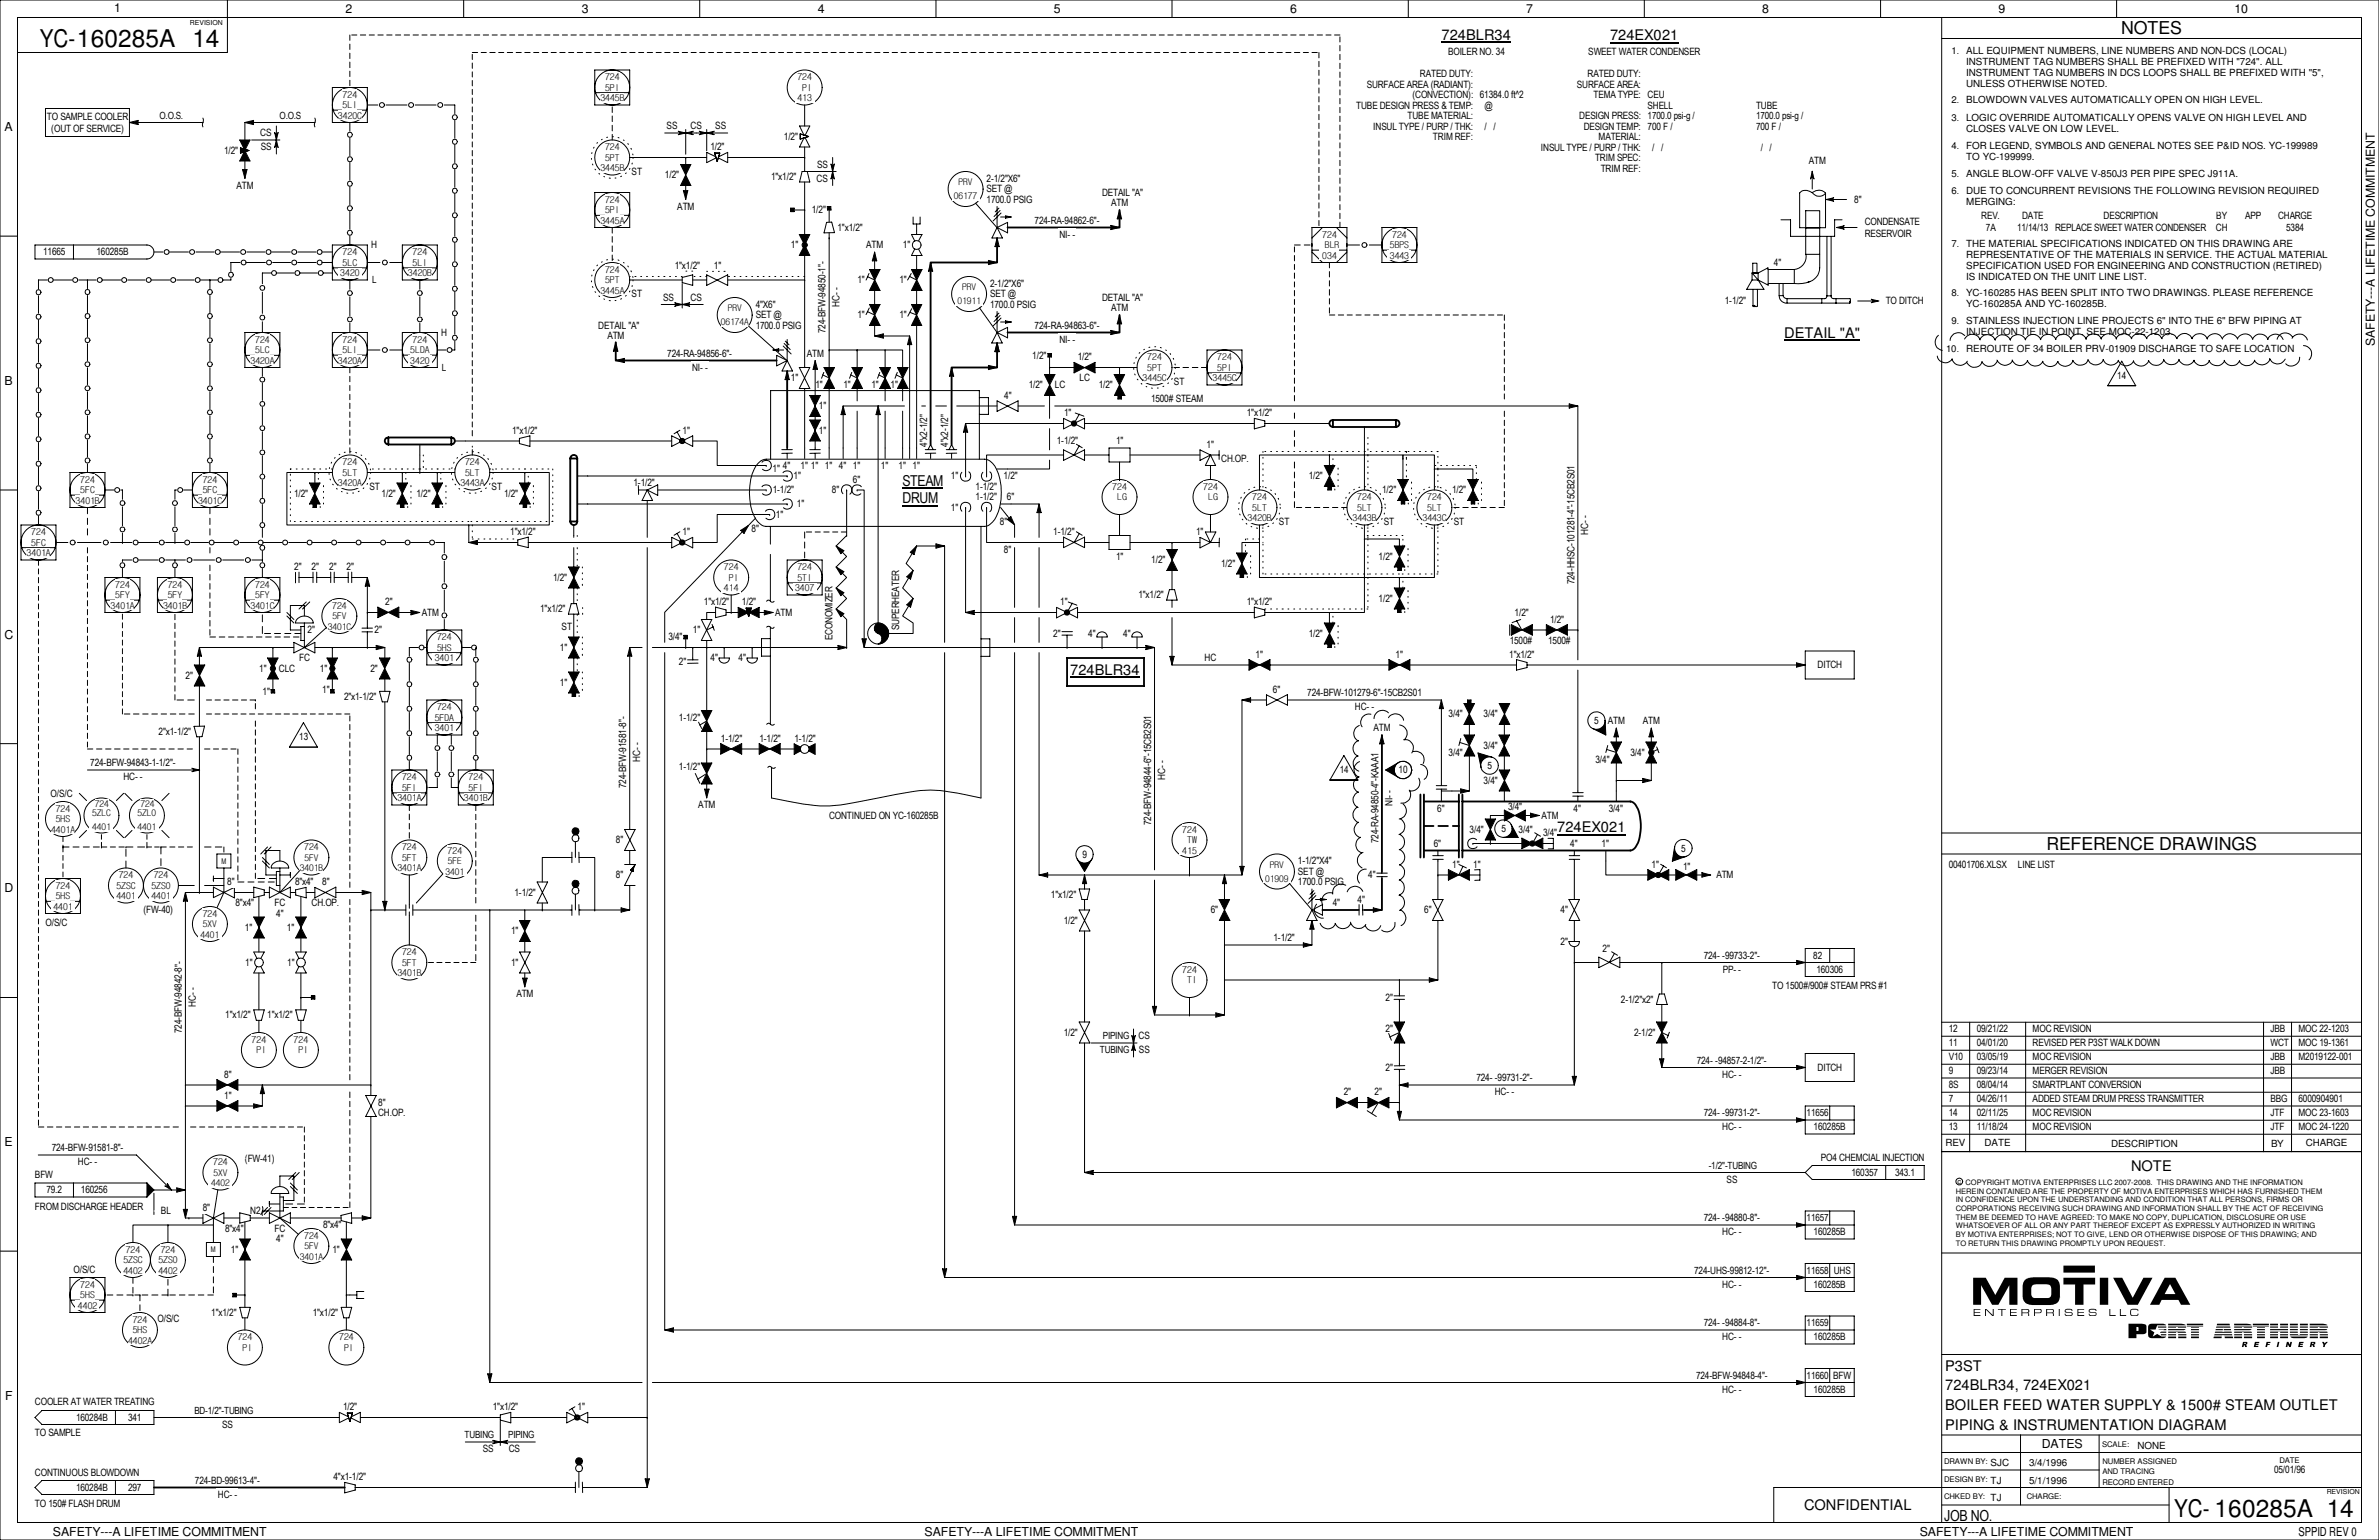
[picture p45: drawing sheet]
<svg xmlns="http://www.w3.org/2000/svg" width="432mm" height="279mm" viewBox="0 0 432 279" stroke-linecap="round" stroke-linejoin="round" font-family="sans-serif">
<defs><g id="words">
<g font-size="4.4">
<text x="7.2" y="8.6">YC-160285A 14</text>
<text x="394.6" y="275.3">YC- 160285A 14</text>
</g>
<g font-size="3.2">
<text x="385" y="6.2">NOTES</text>
<text x="371.4" y="154.1">REFERENCE DRAWINGS</text>
</g>
<text font-size="2.8" x="352.9" y="275.9">JOB NO.</text>
<g font-size="2.7">
<text x="261.7" y="7.3">724BLR34</text>
<text x="292.2" y="7.3">724EX021</text>
<text x="323.8" y="61.3">DETAIL &quot;A&quot;</text>
<text x="163.8" y="88.2">STEAM</text>
<text x="163.8" y="91.3">DRUM</text>
<text x="194.3" y="122.4">724BLR34</text>
<text x="282.7" y="151">724EX021</text>
<text x="386.8" y="212.4">NOTE</text>
<text x="353.1" y="248.7">P3ST</text>
<text x="353.1" y="252.3">724BLR34, 724EX021</text>
<text x="353.1" y="255.8">BOILER FEED WATER SUPPLY &amp; 1500# STEAM OUTLET</text>
<text x="353.1" y="259.4">PIPING &amp; INSTRUMENTATION DIAGRAM</text>
<text x="327.4" y="274">CONFIDENTIAL</text>
</g>
<g font-size="2.2">
<text x="20.7" y="2.2">1</text>
<text x="62.7" y="2.4">2</text>
<text x="105.6" y="2.4">3</text>
<text x="148.4" y="2.4">4</text>
<text x="191.3" y="2.4">5</text>
<text x="234.1" y="2.4">6</text>
<text x="277" y="2.4">7</text>
<text x="319.9" y="2.4">8</text>
<text x="362.8" y="2.4">9</text>
<text x="405.6" y="2.4">10</text>
<text x=".8" y="23.8">A</text>
<text x="431" y="62.8" transform="rotate(-90 431 62.8)">SAFETY---A LIFETIME COMMITMENT</text>
<text x=".8" y="69.8">B</text>
<text x=".8" y="115.9">C</text>
<text x=".8" y="161.9">D</text>
<text x=".8" y="207.9">E</text>
<text x=".9" y="254">F</text>
<text x="370.6" y="262.7">DATES</text>
<text x="9.6" y="278.7">SAFETY---A LIFETIME COMMITMENT</text>
<text x="167.8" y="278.7">SAFETY---A LIFETIME COMMITMENT</text>
<text x="348.4" y="278.7">SAFETY---A LIFETIME COMMITMENT</text>
<text x="417.2" y="278.6">SPPID REV 0</text>
</g>
<g font-size="1.8">
<text x="262.8" y="9.9">BOILER NO. 34</text>
<text x="288.3" y="10">SWEET WATER CONDENSER</text>
<text x="356.9" y="9.9">ALL EQUIPMENT NUMBERS, LINE NUMBERS AND NON-DCS (LOCAL)</text>
<text x="356.9" y="11.9">INSTRUMENT TAG NUMBERS SHALL BE PREFIXED WITH &quot;724&quot;. ALL</text>
<text x="248.1" y="15.9">SURFACE AREA (RADIANT):</text>
<text x="256.4" y="17.8">(CONVECTION): 61384.0 ft^2</text>
<text x="257.7" y="14">RATED DUTY:</text>
<text x="286.2" y="15.9">SURFACE AREA:</text>
<text x="288.2" y="14">RATED DUTY:</text>
<text x="289.2" y="17.8">TEMA TYPE: CEU</text>
<text x="356.9" y="13.8">INSTRUMENT TAG NUMBERS IN DCS LOOPS SHALL BE PREFIXED WITH &quot;5&quot;,</text>
<text x="356.9" y="15.8">UNLESS OTHERWISE NOTED.</text>
<text x="8.5" y="21.8">TO SAMPLE COOLER</text>
<text x="9.3" y="23.9">(OUT OF SERVICE)</text>
<text x="29" y="21.6">O.O.S.</text>
<text x="50.8" y="21.6">O.O.S</text>
<text x="121" y="23.5">SS</text>
<text x="125.3" y="23.5">CS</text>
<text x="129.8" y="23.5">SS</text>
<text x="246.2" y="19.7">TUBE DESIGN PRESS &amp; TEMP:</text>
<text x="249.3" y="23.5">INSUL TYPE / PURP / THK:</text>
<text x="255.5" y="21.6">TUBE MATERIAL:</text>
<text x="269.5" y="19.7">@</text>
<text x="269.5" y="23.5">/ /</text>
<text x="286.6" y="21.6">DESIGN PRESS: 1700.0 psi-g /</text>
<text x="287.4" y="23.5">DESIGN TEMP: 700 F /</text>
<text x="299" y="19.7">SHELL</text>
<text x="318.7" y="23.5">700 F /</text>
<text x="318.7" y="21.6">1700.0 psi-g /</text>
<text x="318.7" y="19.7">TUBE</text>
<text x="356.9" y="18.8">BLOWDOWN VALVES AUTOMATICALLY OPEN ON HIGH LEVEL.</text>
<text x="356.9" y="21.9">LOGIC OVERRIDE AUTOMATICALLY OPENS VALVE ON HIGH LEVEL AND</text>
<text x="356.9" y="23.9">CLOSES VALVE ON LOW LEVEL.</text>
<text x="40.7" y="27.9">1/2&quot;</text>
<text x="47.2" y="24.8">CS</text>
<text x="47.3" y="27.3">SS</text>
<text x="128.9" y="27.3">1/2&quot;</text>
<text x="142.3" y="25.4">1/2&quot;</text>
<text x="260.1" y="25.4">TRIM REF:</text>
<text x="279.7" y="27.3">INSUL TYPE / PURP / THK:</text>
<text x="289.5" y="29.3">TRIM SPEC:</text>
<text x="290.2" y="25.4">MATERIAL:</text>
<text x="299.9" y="27.3">/ /</text>
<text x="319.6" y="27.3">/ /</text>
<text x="328.3" y="29.8">ATM</text>
<text x="356.9" y="27">FOR LEGEND, SYMBOLS AND GENERAL NOTES SEE P&amp;ID NOS. YC-199989</text>
<text x="356.9" y="29">TO YC-199999.</text>
<text x="42.9" y="34.3">ATM</text>
<text x="114.6" y="31.7">ST</text>
<text x="120.7" y="32.4">1/2&quot;</text>
<text x="140" y="32.7">1&quot;x1/2&quot;</text>
<text x="148.2" y="33">CS</text>
<text x="148.3" y="30.5">SS</text>
<text x="179.1" y="34.9">SET @</text>
<text x="179.1" y="33">2-1/2&quot;X6&quot;</text>
<text x="200" y="35.6">DETAIL &quot;A&quot;</text>
<text x="290.5" y="31.2">TRIM REF:</text>
<text x="356.9" y="35.3">DUE TO CONCURRENT REVISIONS THE FOLLOWING REVISION REQUIRED</text>
<text x="356.9" y="32.1">ANGLE BLOW-OFF VALVE V-850J3 PER PIPE SPEC J911A.</text>
<text x="122.9" y="38.1">ATM</text>
<text x="147.4" y="38.7">1/2&quot;</text>
<text x="152" y="41.9">1&quot;x1/2&quot;</text>
<text x="179.1" y="36.8">1700.0 PSIG</text>
<text x="187.8" y="40.6">724-RA-94862-6&quot;-</text>
<text x="201.7" y="37.5">ATM</text>
<text x="336.5" y="36.8">8&quot;</text>
<text x="338.5" y="40.9">CONDENSATE</text>
<text x="356.9" y="37.3">MERGING:</text>
<text x="359.6" y="39.8">REV.</text>
<text x="360.4" y="41.9">7A</text>
<text x="366.1" y="41.9">11/14/13 REPLACE SWEET WATER CONDENSER</text>
<text x="367" y="39.8">DATE</text>
<text x="381.8" y="39.8">DESCRIPTION</text>
<text x="402.2" y="41.9">CH</text>
<text x="402.3" y="39.8">BY</text>
<text x="407.5" y="39.8">APP</text>
<text x="413.5" y="39.8">CHARGE</text>
<text x="415" y="41.9">5384</text>
<text x="7.8" y="46.4">11665</text>
<text x="17.5" y="46.4">160285B</text>
<text x="67.4" y="45.1">H</text>
<text x="143.6" y="45.1">1&quot;</text>
<text x="157.2" y="45.1">ATM</text>
<text x="163.9" y="45.1">1&quot;</text>
<text x="192.3" y="43.2">NI- -</text>
<text x="338.5" y="43">RESERVOIR</text>
<text x="356.9" y="44.8">THE MATERIAL SPECIFICATIONS INDICATED ON THIS DRAWING ARE</text>
<text x="356.9" y="46.8">REPRESENTATIVE OF THE MATERIALS IN SERVICE. THE ACTUAL MATERIAL</text>
<text x="67.5" y="51.4">L</text>
<text x="114.6" y="54">ST</text>
<text x="122.5" y="48.9">1&quot;x1/2&quot;</text>
<text x="129.6" y="48.9">1&quot;</text>
<text x="155.6" y="51.4">1&quot;</text>
<text x="163.2" y="51.4">1&quot;</text>
<text x="179.7" y="54">SET @</text>
<text x="179.7" y="52.1">2-1/2&quot;X6&quot;</text>
<text x="321.9" y="48.3">4&quot;</text>
<text x="356.9" y="53.7">YC-160285 HAS BEEN SPLIT INTO TWO DRAWINGS. PLEASE REFERENCE</text>
<text x="356.9" y="48.8">SPECIFICATION USED FOR ENGINEERING AND CONSTRUCTION (RETIRED)</text>
<text x="356.9" y="50.8">IS INDICATED ON THE UNIT LINE LIST.</text>
<text x="108.6" y="59.7">DETAIL &quot;A&quot;</text>
<text x="120.4" y="54.6">SS</text>
<text x="125.3" y="54.6">CS</text>
<text x="137.2" y="57.8">SET @</text>
<text x="137.2" y="55.9">4&quot;X6&quot;</text>
<text x="137.2" y="59.7">1700.0 PSIG</text>
<text x="152.4" y="55.7" transform="rotate(-90 152.4 55.7)">HC- -</text>
<text x="155.6" y="57.8">1&quot;</text>
<text x="163.2" y="57.8">1&quot;</text>
<text x="179.7" y="55.9">1700.0 PSIG</text>
<text x="187.8" y="59.7">724-RA-94863-6&quot;-</text>
<text x="200" y="54.6">DETAIL &quot;A&quot;</text>
<text x="201.7" y="56.5">ATM</text>
<text x="313.1" y="55.2">1-1/2&quot;</text>
<text x="342.3" y="55.2">TO DITCH</text>
<text x="356.9" y="55.7">YC-160285A AND YC-160285B.</text>
<text x="356.9" y="58.8">STAINLESS INJECTION LINE PROJECTS 6&quot; INTO THE 6&quot; BFW PIPING AT</text>
<text x="80.1" y="61">H</text>
<text x="110.2" y="61.5">ATM</text>
<text x="121.1" y="64.8">724-RA-94856-6&quot;-</text>
<text x="146.4" y="64.8">ATM</text>
<text x="149.9" y="60.5" transform="rotate(-90 149.9 60.5)">724-BFW-94850-1&quot;-</text>
<text x="187.4" y="65.1">1/2&quot;</text>
<text x="192.3" y="62.2">NI- -</text>
<text x="195.6" y="65.4">1/2&quot;</text>
<text x="356.9" y="60.7">INJECTION TIE IN POINT. SEE MOC-22-1203.</text>
<text x="356.9" y="63.8">REROUTE OF 34 BOILER PRV-01909 DISCHARGE TO SAFE LOCATION</text>
<text x="80.2" y="67.3">L</text>
<text x="125.6" y="67.3">NI- -</text>
<text x="143.6" y="69.2">1&quot;</text>
<text x="148" y="70.5">1&quot;</text>
<text x="153.1" y="70.5">1&quot;</text>
<text x="158.2" y="70.5">1&quot;</text>
<text x="161.6" y="70.5">1&quot;</text>
<text x="186.7" y="70.5">1/2&quot;</text>
<text x="191.5" y="70.5">LC</text>
<text x="195.9" y="69.2">LC</text>
<text x="199.4" y="70.5">1/2&quot;</text>
<text x="213.1" y="69.8">ST</text>
<text x="384.3" y="68.7">14</text>
<text x="148.6" y="74.3">1&quot;</text>
<text x="182.3" y="72.4">4&quot;</text>
<text x="193.1" y="75.4">1&quot;</text>
<text x="208.9" y="73">1500# STEAM</text>
<text x="226.3" y="75.6">1&quot;x1/2&quot;</text>
<text x="93" y="78.7">1&quot;x1/2&quot;</text>
<text x="123.9" y="78.7">1&quot;</text>
<text x="148.6" y="78.7">1&quot;</text>
<text x="168.3" y="81.1" transform="rotate(-90 168.3 81.1)">4&quot;x2-1/2&quot;</text>
<text x="172.1" y="81.1" transform="rotate(-90 172.1 81.1)">4&quot;x2-1/2&quot;</text>
<text x="191.8" y="80.6">1-1/2&quot;</text>
<text x="202.6" y="80.6">1&quot;</text>
<text x="219" y="81.3">1&quot;</text>
<text x="221.7" y="83.8">CH.OP.</text>
<text x="67.1" y="89">ST</text>
<text x="89.2" y="88.9">ST</text>
<text x="115" y="88.3">1-1/2&quot;</text>
<text x="140.2" y="85.7">1&quot;</text>
<text x="140.3" y="89.5">1-1/2&quot;</text>
<text x="142.1" y="85">4&quot;</text>
<text x="144" y="87">1&quot;</text>
<text x="145.3" y="85">1&quot; 1&quot; 1&quot; 4&quot; 1&quot;</text>
<text x="151" y="89.5">8&quot;</text>
<text x="154.8" y="87.6">6&quot;</text>
<text x="159.9" y="85">1&quot;</text>
<text x="163.1" y="85">1&quot; 1&quot;</text>
<text x="172.6" y="87">1&quot;</text>
<text x="177.1" y="88.9">1-1/2&quot;</text>
<text x="182.2" y="87">1/2&quot;</text>
<text x="237.5" y="87">1/2&quot;</text>
<text x="250.9" y="89.5">1/2&quot;</text>
<text x="263.6" y="89.5">1/2&quot;</text>
<text x="53.4" y="90.2">1/2&quot;</text>
<text x="69.3" y="90.2">1/2&quot;</text>
<text x="75.6" y="90.2">1/2&quot;</text>
<text x="91.5" y="90.2">1/2&quot;</text>
<text x="140.8" y="93.9">1&quot;</text>
<text x="144.7" y="92">1&quot;</text>
<text x="172.6" y="92.7">1&quot;</text>
<text x="177.1" y="90.8">1-1/2&quot;</text>
<text x="181.5" y="95.2">8&quot;</text>
<text x="182.8" y="90.8">6&quot;</text>
<text x="232.1" y="95.2">ST</text>
<text x="251.2" y="95.2">ST</text>
<text x="263.9" y="95.2">ST</text>
<text x="92.6" y="97.2">1&quot;x1/2&quot;</text>
<text x="123.9" y="97.2">1&quot;</text>
<text x="136.4" y="96.5">8&quot;</text>
<text x="182.2" y="100.3">8&quot;</text>
<text x="191.2" y="97.2">1-1/2&quot;</text>
<text x="202.6" y="101.6">1&quot;</text>
<text x="217.1" y="97.2">1&quot;</text>
<text x="250.2" y="101.6">1/2&quot;</text>
<text x="288.3" y="97" transform="rotate(-90 288.3 97)">HC- -</text>
<text x="53.4" y="103.5">2&quot;</text>
<text x="56.6" y="103.5">2&quot;</text>
<text x="59.7" y="103.5">2&quot;</text>
<text x="62.9" y="103.5">2&quot;</text>
<text x="100.4" y="105.4">1/2&quot;</text>
<text x="209" y="102.2">1/2&quot;</text>
<text x="221.7" y="102.9">1/2&quot;</text>
<text x="285.7" y="106" transform="rotate(-90 285.7 106)">724-HHSC-101281-4&quot;-15CB2S01</text>
<text x="69.9" y="109.9">2&quot;</text>
<text x="76.6" y="111.8">ATM</text>
<text x="98" y="111.1">1&quot;x1/2&quot;</text>
<text x="127.8" y="109.9">1&quot;x1/2&quot;</text>
<text x="134.7" y="109.9">1/2&quot;</text>
<text x="140.7" y="111.8">ATM</text>
<text x="192.4" y="109.9">1&quot;</text>
<text x="206.6" y="108.6">1&quot;x1/2&quot;</text>
<text x="226.3" y="109.9">1&quot;x1/2&quot;</text>
<text x="250.2" y="109.2">1/2&quot;</text>
<text x="274.9" y="111.8">1/2&quot;</text>
<text x="281.3" y="113">1/2&quot;</text>
<text x="55.8" y="114.9">2&quot;</text>
<text x="68" y="114.9">2&quot;</text>
<text x="101.6" y="118.1">1&quot;</text>
<text x="101.9" y="114.3">ST</text>
<text x="121.3" y="116.2">3/4&quot;</text>
<text x="125.8" y="114.9">1&quot;</text>
<text x="151.1" y="116.2" transform="rotate(-90 151.1 116.2)">ECONOMIZER</text>
<text x="163.2" y="114.3" transform="rotate(-90 163.2 114.3)">SUPERHEATER</text>
<text x="191.2" y="115.6">2&quot;</text>
<text x="197.5" y="115.6">4&quot;</text>
<text x="203.9" y="115.6">4&quot;</text>
<text x="218.7" y="120">HC</text>
<text x="227.9" y="119.4">1&quot;</text>
<text x="237.5" y="115.6">1/2&quot;</text>
<text x="253.3" y="119.4">1&quot;</text>
<text x="273.9" y="119.4">1&quot;x1/2&quot;</text>
<text x="274" y="116.8">1500#</text>
<text x="281" y="116.8">1500#</text>
<text x="33.7" y="123.2">2&quot;</text>
<text x="47" y="121.9">1&quot;</text>
<text x="50.6" y="121.9">CLC</text>
<text x="54.3" y="120">FC</text>
<text x="58" y="121.9">1&quot;</text>
<text x="58.5" y="125.7">1&quot;</text>
<text x="67.2" y="121.9">2&quot;</text>
<text x="101.6" y="124.5">1&quot;</text>
<text x="123.2" y="120.6">2&quot;</text>
<text x="128.9" y="120">4&quot;</text>
<text x="134" y="120">4&quot;</text>
<text x="231.1" y="125.7">6&quot;</text>
<text x="329.9" y="121.3">DITCH</text>
<text x="47.7" y="126.1">1&quot;</text>
<text x="62.4" y="127">2&quot;x1-1/2&quot;</text>
<text x="123.2" y="130.8">1-1/2&quot;</text>
<text x="237.3" y="126.4">724-BFW-101279-6&quot;-15CB2S01</text>
<text x="245.9" y="128.9">HC- -</text>
<text x="262.9" y="130.2">3/4&quot;</text>
<text x="269.3" y="130.2">3/4&quot;</text>
<text x="289.3" y="131.4">5</text>
<text x="291.8" y="131.4">ATM</text>
<text x="298.2" y="131.4">ATM</text>
<text x="28.8" y="133.3">2&quot;x1-1/2&quot;</text>
<text x="54.3" y="134.2">13</text>
<text x="130.9" y="134.6">1-1/2&quot;</text>
<text x="137.8" y="134.6">1-1/2&quot;</text>
<text x="144.2" y="134.6">1-1/2&quot;</text>
<text x="249.3" y="132.7">ATM</text>
<text x="262.9" y="137.2">3/4&quot;</text>
<text x="269.3" y="135.9">3/4&quot;</text>
<text x="296" y="137.2">3/4&quot;</text>
<text x="16.4" y="139.1">724-BFW-94843-1-1/2&quot;-</text>
<text x="22.4" y="141.6">HC- -</text>
<text x="113.7" y="143" transform="rotate(-90 113.7 143)">724-BFW-91581-8&quot;-</text>
<text x="116.2" y="138.3" transform="rotate(-90 116.2 138.3)">HC- -</text>
<text x="123.2" y="139.7">1-1/2&quot;</text>
<text x="211.5" y="141.4" transform="rotate(-90 211.5 141.4)">HC- -</text>
<text x="243.2" y="140.2">14</text>
<text x="253.8" y="140.3">10</text>
<text x="269.3" y="142.2">3/4&quot;</text>
<text x="270" y="139.5">5</text>
<text x="289.6" y="138.4">3/4&quot;</text>
<text x="9.2" y="144.6">O/S/C</text>
<text x="126.7" y="146.7">ATM</text>
<text x="150.5" y="148.6">CONTINUED ON YC-160285B</text>
<text x="208.9" y="149.7" transform="rotate(-90 208.9 149.7)">724-BFW-94844-6&quot;-15CB2S01</text>
<text x="252.7" y="146.2" transform="rotate(-90 252.7 146.2)">NI- -</text>
<text x="260.9" y="147.3">6&quot;</text>
<text x="273.7" y="147">3/4&quot;</text>
<text x="279.8" y="148.6">ATM</text>
<text x="285.6" y="147.3">4&quot;</text>
<text x="292" y="147.3">3/4&quot;</text>
<text x="111.8" y="153">8&quot;</text>
<text x="196.5" y="155.7">9</text>
<text x="250.2" y="153" transform="rotate(-90 250.2 153)">724-RA-94850-4&quot;-KAAA1</text>
<text x="260.2" y="153.6">6&quot;</text>
<text x="266.7" y="151.1">3/4&quot;</text>
<text x="272.5" y="151">5</text>
<text x="275.6" y="151.1">3/4&quot;</text>
<text x="280.1" y="151.8">3/4&quot;</text>
<text x="285" y="153.6">4&quot;</text>
<text x="290.7" y="153.6">1&quot;</text>
<text x="305.1" y="154.5">5</text>
<text x="41.2" y="160.7">8&quot;</text>
<text x="53.6" y="160.7">8&quot;x4&quot;</text>
<text x="58.5" y="160.7">8&quot;</text>
<text x="111.8" y="159.4">8&quot;</text>
<text x="235.6" y="158.7">SET @</text>
<text x="235.6" y="156.8">1-1/2&quot;X4&quot;</text>
<text x="235.6" y="160.7">1700.0 PSIG</text>
<text x="248.3" y="159.4">4&quot;</text>
<text x="263.6" y="157.5">1&quot;</text>
<text x="267.4" y="157.5">1&quot;</text>
<text x="299.8" y="157.5">1&quot;</text>
<text x="305.5" y="157.8">1&quot;</text>
<text x="311.5" y="159.4">ATM</text>
<text x="353.7" y="157.5">00401706.XLSX</text>
<text x="366.3" y="157.5">LINE LIST</text>
<text x="26" y="165.7">(FW-40)</text>
<text x="42.8" y="164.5">8&quot;x4&quot;</text>
<text x="49.8" y="164.5">FC</text>
<text x="50.1" y="166.4">4&quot;</text>
<text x="56.6" y="164.5">CH.OP.</text>
<text x="93.4" y="162.6">1-1/2&quot;</text>
<text x="190.8" y="162.9">1&quot;x1/2&quot;</text>
<text x="193.1" y="167.6">1/2&quot;</text>
<text x="219.8" y="165.7">6&quot;</text>
<text x="241.9" y="164.5">4&quot;</text>
<text x="246.4" y="163.8">4&quot;</text>
<text x="258.5" y="165.7">6&quot;</text>
<text x="283.3" y="165.7">4&quot;</text>
<text x="8.3" y="168.1">O/S/C</text>
<text x="44.4" y="168.9">1&quot;</text>
<text x="52.1" y="168.9">1&quot;</text>
<text x="92.8" y="169.5">1&quot;</text>
<text x="231.1" y="170.8">1-1/2&quot;</text>
<text x="283.3" y="171.4">2&quot;</text>
<text x="290.9" y="172.7">2&quot;</text>
<text x="309.2" y="174">724- -99733-2&quot;-</text>
<text x="329.1" y="174">82</text>
<text x="44.5" y="175.3">1&quot;</text>
<text x="52.1" y="175.3">1&quot;</text>
<text x="92.8" y="175.3">1&quot;</text>
<text x="312.7" y="176.5">PP- -</text>
<text x="321.6" y="179.5">TO 1500#/900# STEAM PRS #1</text>
<text x="329.7" y="176.5">160306</text>
<text x="35.6" y="182.7" transform="rotate(-90 35.6 182.7)">HC- -</text>
<text x="40.9" y="184.8">1&quot;x1/2&quot;</text>
<text x="48.5" y="184.8">1&quot;x1/2&quot;</text>
<text x="93.7" y="181">ATM</text>
<text x="251.5" y="181.6">2&quot;</text>
<text x="294.2" y="181.9">2-1/2&quot;x2&quot;</text>
<text x="33" y="187.5" transform="rotate(-90 33 187.5)">724-BFW-94842-8&quot;-</text>
<text x="193.1" y="188">1/2&quot;</text>
<text x="199.6" y="191.1">TUBING</text>
<text x="200.2" y="188.6">PIPING</text>
<text x="206.6" y="188.6">CS</text>
<text x="206.7" y="191.1">SS</text>
<text x="251.5" y="187.3">2&quot;</text>
<text x="296.6" y="188">2-1/2&quot;</text>
<text x="353.7" y="187.3">12</text>
<text x="353.7" y="189.9">11</text>
<text x="358.8" y="187.3">09/21/22</text>
<text x="358.8" y="189.9">04/01/20</text>
<text x="368.9" y="187.3">MOC REVISION</text>
<text x="368.9" y="189.9">REVISED PER P3ST WALK DOWN</text>
<text x="412.1" y="187.3">JBB</text>
<text x="412.1" y="189.9">WCT</text>
<text x="417.2" y="187.3">MOC 22-1203</text>
<text x="417.2" y="189.9">MOC 19-1361</text>
<text x="40.7" y="195.6">8&quot;</text>
<text x="251.5" y="194.3">2&quot;</text>
<text x="268" y="196.2">724- -99731-2&quot;-</text>
<text x="308" y="193">724- -94857-2-1/2&quot;-</text>
<text x="312.6" y="195.6">HC- -</text>
<text x="329.9" y="194.3">DITCH</text>
<text x="353.7" y="194.9">9</text>
<text x="353.7" y="197.5">8S</text>
<text x="353.7" y="192.4">V10</text>
<text x="358.8" y="197.5">08/04/14</text>
<text x="358.8" y="194.9">09/23/14</text>
<text x="358.8" y="192.4">03/05/19</text>
<text x="368.9" y="194.9">MERGER REVISION</text>
<text x="368.9" y="197.5">SMARTPLANT CONVERSION</text>
<text x="368.9" y="192.4">MOC REVISION</text>
<text x="412.1" y="194.9">JBB</text>
<text x="412.1" y="192.4">JBB</text>
<text x="417.2" y="192.4">M2019122-001</text>
<text x="40.7" y="199.4">1&quot;</text>
<text x="68.6" y="202.6">CH.OP.</text>
<text x="68.6" y="200.7">8&quot;</text>
<text x="243.9" y="198.8">2&quot;</text>
<text x="249.5" y="198.8">2&quot;</text>
<text x="271.3" y="198.8">HC- -</text>
<text x="309.2" y="202.6">724- -99731-2&quot;-</text>
<text x="327.9" y="202.6">11656</text>
<text x="353.7" y="202.6">14</text>
<text x="353.7" y="200">7</text>
<text x="358.8" y="200">04/26/11</text>
<text x="358.8" y="202.6">02/11/25</text>
<text x="368.9" y="202.6">MOC REVISION</text>
<text x="368.9" y="200">ADDED STEAM DRUM PRESS TRANSMITTER</text>
<text x="412.1" y="202.6">JTF</text>
<text x="412.1" y="200">BBG</text>
<text x="417.2" y="202.6">MOC 23-1603</text>
<text x="417.2" y="200">6000904901</text>
<text x="9.4" y="208.9">724-BFW-91581-8&quot;-</text>
<text x="312.6" y="205.1">HC- -</text>
<text x="329.2" y="205.1">160285B</text>
<text x="353.1" y="208">REV</text>
<text x="353.7" y="205.1">13</text>
<text x="358.8" y="205.1">11/18/24</text>
<text x="360.2" y="207.9">DATE</text>
<text x="368.9" y="205.1">MOC REVISION</text>
<text x="383.2" y="208">DESCRIPTION</text>
<text x="412.1" y="205.1">JTF</text>
<text x="412.2" y="208">BY</text>
<text x="417.2" y="205.1">MOC 24-1220</text>
<text x="418.5" y="208">CHARGE</text>
<text x="6.3" y="213.8">BFW</text>
<text x="14.1" y="211.5">HC- -</text>
<text x="44.4" y="210.8">(FW-41)</text>
<text x="310.1" y="212.1">-1/2&quot;-TUBING</text>
<text x="313.4" y="214.6">SS</text>
<text x="330.5" y="210.6">PO4 CHEMCIAL INJECTION</text>
<text x="336" y="213.4">160357</text>
<text x="344" y="213.4">343.1</text>
<text x="6.3" y="219.5">FROM DISCHARGE HEADER</text>
<text x="8.4" y="216.5">79.2</text>
<text x="14.7" y="216.5">160256</text>
<text x="29.2" y="220.3">BL</text>
<text x="36.8" y="219.7">8&quot;</text>
<text x="45.4" y="220.3">N2</text>
<text x="309.2" y="221.6">724- -94880-8&quot;-</text>
<text x="327.9" y="221.6">11657</text>
<text x="40.9" y="223.5">8&quot;x4&quot;</text>
<text x="41.9" y="227.3">1&quot;</text>
<text x="49.8" y="223.5">FC</text>
<text x="50.1" y="225.4">4&quot;</text>
<text x="58.6" y="222.9">8&quot;x4&quot;</text>
<text x="60.3" y="227.3">1&quot;</text>
<text x="312.6" y="224.2">HC- -</text>
<text x="329.2" y="224.2">160285B</text>
<text x="13.3" y="230.9">O/S/C</text>
<text x="307.5" y="231.1">724-UHS-99812-12&quot;-</text>
<text x="312.6" y="233.7">HC- -</text>
<text x="327.9" y="231.1">11658</text>
<text x="329.2" y="233.7">160285B</text>
<text x="332.8" y="231.1">UHS</text>
<text x="28.6" y="239.8">O/S/C</text>
<text x="38.4" y="238.8">1&quot;x1/2&quot;</text>
<text x="56.8" y="238.8">1&quot;x1/2&quot;</text>
<text x="309.2" y="240.7">724- -94884-8&quot;-</text>
<text x="312.6" y="243.2">HC- -</text>
<text x="327.9" y="240.7">11659</text>
<text x="329.2" y="243.2">160285B</text>
<text x="307.8" y="250.2">724-BFW-94848-4&quot;-</text>
<text x="327.9" y="250.2">11660</text>
<text x="332.7" y="250.2">BFW</text>
<text x="6.3" y="254.8">COOLER AT WATER TREATING</text>
<text x="13.8" y="257.8">160284B</text>
<text x="23.2" y="257.8">341</text>
<text x="35.3" y="256.5">BD-1/2&quot;-TUBING</text>
<text x="62.3" y="255.9">1/2&quot;</text>
<text x="89.5" y="255.9">1&quot;x1/2&quot;</text>
<text x="104.8" y="255.9">1&quot;</text>
<text x="312.6" y="252.7">HC- -</text>
<text x="329.2" y="252.7">160285B</text>
<text x="6.3" y="260.6">TO SAMPLE</text>
<text x="40.3" y="259.1">SS</text>
<text x="84.3" y="261">TUBING</text>
<text x="87.6" y="263.5">SS</text>
<text x="92.2" y="261">PIPING</text>
<text x="92.3" y="263.5">CS</text>
<text x="388" y="262.8">NONE</text>
<text x="6.3" y="267.8">CONTINUOUS BLOWDOWN</text>
<text x="35.4" y="269.2">724-BD-99613-4&quot;-</text>
<text x="60.5" y="268.6">4&quot;x1-1/2&quot;</text>
<text x="361.3" y="266">SJC</text>
<text x="361.3" y="269.2">TJ</text>
<text x="368.3" y="266">3/4/1996</text>
<text x="368.3" y="269.2">5/1/1996</text>
<text x="412.7" y="267.3">05/01/96</text>
<text x="6.3" y="273.5">TO 150# FLASH DRUM</text>
<text x="13.8" y="270.5">160284B</text>
<text x="23.2" y="270.5">297</text>
<text x="39.5" y="271.8">HC- -</text>
<text x="361.3" y="272.4">TJ</text>
</g>
<g font-size="1.7">
<text x="354.2" y="9.8">1.</text>
<text x="62.2" y="17.8">724</text>
<text x="109.8" y="14.6">724</text>
<text x="109.8" y="16.5">5PI</text>
<text x="144.7" y="14.6">724</text>
<text x="145.6" y="16.5">PI</text>
<text x="61.3" y="21.6">3420C</text>
<text x="62.2" y="19.7">5LI</text>
<text x="109" y="18.4">3445B</text>
<text x="144.7" y="18.4">413</text>
<text x="354.2" y="18.7">2.</text>
<text x="354.2" y="21.9">3.</text>
<text x="109.8" y="27.3">724</text>
<text x="109.8" y="29.2">5PT</text>
<text x="354.2" y="27">4.</text>
<text x="109" y="31.1">3445B</text>
<text x="174" y="33.6">PRV</text>
<text x="354.2" y="35.2">6.</text>
<text x="354.2" y="32">5.</text>
<text x="109" y="40.6">3445A</text>
<text x="109.8" y="36.8">724</text>
<text x="109.8" y="38.7">5PI</text>
<text x="173.1" y="36.2">06177</text>
<text x="62.2" y="46.4">724</text>
<text x="74.9" y="46.4">724</text>
<text x="240" y="43.2">724</text>
<text x="240" y="47">034</text>
<text x="240.5" y="45.1">BLR</text>
<text x="252.3" y="47">3443</text>
<text x="252.3" y="45.1">5BPS</text>
<text x="252.7" y="43.2">724</text>
<text x="354.2" y="44.7">7.</text>
<text x="61.8" y="50.2">3420</text>
<text x="62.2" y="48.3">5LC</text>
<text x="74" y="50.2">3420B</text>
<text x="74.9" y="48.3">5LI</text>
<text x="109" y="53.3">3445A</text>
<text x="109.8" y="49.5">724</text>
<text x="109.8" y="51.4">5PT</text>
<text x="174.6" y="52.7">PRV</text>
<text x="354.2" y="53.6">8.</text>
<text x="130.8" y="59">06174A</text>
<text x="132.1" y="56.5">PRV</text>
<text x="173.8" y="55.2">01911</text>
<text x="354.2" y="58.7">9.</text>
<text x="46.3" y="62.2">724</text>
<text x="46.3" y="64.1">5LC</text>
<text x="62.2" y="62.2">724</text>
<text x="62.2" y="64.1">5LI</text>
<text x="74.5" y="64.1">5LDA</text>
<text x="74.9" y="62.2">724</text>
<text x="208.2" y="65.4">724</text>
<text x="220.9" y="65.4">724</text>
<text x="353.2" y="63.8">10.</text>
<text x="45.5" y="66">3420A</text>
<text x="61.3" y="66">3420A</text>
<text x="74.5" y="66">3420</text>
<text x="207.4" y="69.2">3445C</text>
<text x="208.2" y="67.3">5PT</text>
<text x="220.1" y="69.2">3445C</text>
<text x="220.9" y="67.3">5PI</text>
<text x="14.6" y="87.6">724</text>
<text x="14.6" y="89.5">5FC</text>
<text x="36.8" y="87.6">724</text>
<text x="36.8" y="89.5">5FC</text>
<text x="61.3" y="88.3">3420A</text>
<text x="62.2" y="84.5">724</text>
<text x="62.2" y="86.4">5LT</text>
<text x="83.6" y="88.3">3443A</text>
<text x="84.4" y="84.5">724</text>
<text x="84.4" y="86.4">5LT</text>
<text x="201.9" y="88.9">724</text>
<text x="218.4" y="88.9">724</text>
<text x="13.7" y="91.4">3401B</text>
<text x="35.9" y="91.4">3401C</text>
<text x="202.8" y="90.8">LG</text>
<text x="219.3" y="90.8">LG</text>
<text x="226.4" y="94.6">3420B</text>
<text x="227.3" y="90.8">724</text>
<text x="227.3" y="92.7">5LT</text>
<text x="245.5" y="94.6">3443B</text>
<text x="246.3" y="90.8">724</text>
<text x="246.3" y="92.7">5LT</text>
<text x="258.2" y="94.6">3443C</text>
<text x="259" y="90.8">724</text>
<text x="259" y="92.7">5LT</text>
<text x="4.8" y="101">3401A</text>
<text x="5.7" y="97.2">724</text>
<text x="5.7" y="99.1">5FC</text>
<text x="20.9" y="106.7">724</text>
<text x="30.4" y="106.7">724</text>
<text x="46.3" y="106.7">724</text>
<text x="131.4" y="103.5">724</text>
<text x="131.4" y="107.3">414</text>
<text x="132.3" y="105.4">PI</text>
<text x="144.3" y="107.3">3407</text>
<text x="144.7" y="103.5">724</text>
<text x="144.7" y="105.4">5TI</text>
<text x="20.1" y="110.5">3401A</text>
<text x="20.9" y="108.6">5FY</text>
<text x="29.6" y="110.5">3401B</text>
<text x="30.4" y="108.6">5FY</text>
<text x="45.5" y="110.5">3401C</text>
<text x="46.3" y="108.6">5FY</text>
<text x="60.3" y="110.5">724</text>
<text x="60.3" y="112.4">5FV</text>
<text x="59.5" y="114.3">3401C</text>
<text x="79.3" y="116.2">724</text>
<text x="79.3" y="118.1">5HS</text>
<text x="78.9" y="120">3401</text>
<text x="78.9" y="130.8">5FDA</text>
<text x="79.3" y="128.9">724</text>
<text x="78.9" y="132.7">3401</text>
<text x="73" y="141.6">724</text>
<text x="73" y="143.5">5FI</text>
<text x="85" y="141.6">724</text>
<text x="85" y="143.5">5FI</text>
<text x="10.1" y="147.3">724</text>
<text x="10.1" y="149.2">5HS</text>
<text x="16.7" y="148.1">5ZLC</text>
<text x="17.2" y="146.5">724</text>
<text x="25" y="148.1">5ZLO</text>
<text x="25.5" y="146.5">724</text>
<text x="72.1" y="145.4">3401A</text>
<text x="84.2" y="145.4">3401B</text>
<text x="9.3" y="151.1">4401A</text>
<text x="16.7" y="150.6">4401</text>
<text x="25" y="150.6">4401</text>
<text x="55.2" y="154.3">724</text>
<text x="73" y="154.3">724</text>
<text x="81.2" y="154.9">724</text>
<text x="214.6" y="151.1">724</text>
<text x="214.6" y="154.9">415</text>
<text x="215.5" y="153">TW</text>
<text x="10.1" y="161.3">724</text>
<text x="21.1" y="161.3">5ZSC</text>
<text x="21.5" y="159.4">724</text>
<text x="27.5" y="161.3">5ZSO</text>
<text x="27.9" y="159.4">724</text>
<text x="54.4" y="158.1">3401B</text>
<text x="55.2" y="156.2">5FV</text>
<text x="72.1" y="158.1">3401A</text>
<text x="73" y="156.2">5FT</text>
<text x="80.9" y="158.7">3401</text>
<text x="81.3" y="156.8">5FE</text>
<text x="229.7" y="160">01909</text>
<text x="230.5" y="157.4">PRV</text>
<text x="9.7" y="165.1">4401</text>
<text x="10.1" y="163.2">5HS</text>
<text x="21.1" y="163.2">4401</text>
<text x="27.5" y="163.2">4401</text>
<text x="36.8" y="166.4">724</text>
<text x="36.4" y="170.1">4401</text>
<text x="36.8" y="168.2">5XV</text>
<text x="73" y="173.4">724</text>
<text x="72.1" y="177.2">3401B</text>
<text x="73" y="175.3">5FT</text>
<text x="214.6" y="176.5">724</text>
<text x="215.5" y="178.4">TI</text>
<text x="45.7" y="189.2">724</text>
<text x="46.6" y="191.1">PI</text>
<text x="53.3" y="189.2">724</text>
<text x="54.2" y="191.1">PI</text>
<text x="38.3" y="215.2">4402</text>
<text x="38.7" y="211.5">724</text>
<text x="38.7" y="213.3">5XV</text>
<text x="22.8" y="227.3">724</text>
<text x="29.2" y="227.3">724</text>
<text x="55.2" y="224.8">724</text>
<text x="55.2" y="226.7">5FV</text>
<text x="14.6" y="233.7">724</text>
<text x="22.4" y="231.1">4402</text>
<text x="22.4" y="229.2">5ZSC</text>
<text x="28.7" y="231.1">4402</text>
<text x="28.7" y="229.2">5ZSO</text>
<text x="54.4" y="228.6">3401A</text>
<text x="14.1" y="237.5">4402</text>
<text x="14.6" y="235.6">5HS</text>
<text x="23.2" y="243.8">4402A</text>
<text x="24.1" y="240">724</text>
<text x="24.1" y="241.9">5HS</text>
<text x="43.1" y="243.2">724</text>
<text x="44" y="245.1">PI</text>
<text x="61.6" y="243.2">724</text>
<text x="62.4" y="245.1">PI</text>
</g>
<g font-size="1.4">
<text x="40.2" y="156.7">M</text>
<text x="355.3" y="214.8">c COPYRIGHT MOTIVA ENTERPRISES LLC 2007-2008. THIS DRAWING AND THE INFORMATION</text>
<text x="355" y="216.6">HEREIN CONTAINED ARE THE PROPERTY OF MOTIVA ENTERPRISES WHICH HAS FURNISHED THEM</text>
<text x="355" y="218.1">IN CONFIDENCE UPON THE UNDERSTANDING AND CONDITION THAT ALL PERSONS, FIRMS OR</text>
<text x="355" y="219.7">CORPORATIONS RECEIVING SUCH DRAWING AND INFORMATION SHALL BY THE ACT OF RECEIVING</text>
<text x="355" y="221.3">THEM BE DEEMED TO HAVE AGREED: TO MAKE NO COPY, DUPLICATION, DISCLOSURE OR USE</text>
<text x="38.3" y="227.2">M</text>
<text x="355" y="222.9">WHATSOEVER OF ALL OR ANY PART THEREOF EXCEPT AS EXPRESSLY AUTHORIZED IN WRITING</text>
<text x="355" y="224.5">BY MOTIVA ENTERPRISES; NOT TO GIVE, LEND OR OTHERWISE DISPOSE OF THIS DRAWING; AND</text>
<text x="355" y="226.1">TO RETURN THIS DRAWING PROMPTLY UPON REQUEST.</text>
<text x="381.6" y="262.6">SCALE:</text>
<text x="352.9" y="265.7">DRAWN BY:</text>
<text x="352.9" y="268.9">DESIGN BY:</text>
<text x="381.6" y="267.5">AND TRACING</text>
<text x="381.6" y="269.4">RECORD ENTERED</text>
<text x="381.6" y="265.6">NUMBER ASSIGNED</text>
<text x="413.7" y="265.4">DATE</text>
<text x="352.9" y="272">CHKED BY:</text>
<text x="367.9" y="272">CHARGE:</text>
</g>
<g font-size="1.3">
<text x="34.5" y="4.5">REVISION</text>
<text x="422.3" y="271.1">REVISION</text>
</g>
</g></defs>
<g fill="none" stroke="#fff" stroke-width=".18">
<path d="M356.2 8.3h1.3M356.2 17.1h1.3M356.9 7.6v1.3M356.9 16.5v1.3M356.9 19.7v1.3M198.8 34.9h1.3M199.4 34.3v1.3M327 29.2h1.3M327.7 28.6v1.3M335.3 36.2h1.3M335.9 35.6v1.3M356.2 33.7h1.3"/>
<path d="M356.2 25.4h1.3M356.2 30.5h1.3M356.2 20.3h1.3M356.9 24.8v1.3M356.9 29.8v1.4M356.9 33v1.3M360 38.1h1.4M360.7 37.5v1.3M367.7 38.1h1.3M368.3 37.5v1.3M385.4 38.1h1.4M386.1 37.5v1.3"/>
<path d="M402 38.1h1.3M402.6 37.5v1.3M407.7 38.1h1.3M408.3 37.5v1.3M415.3 38.1h1.3M415.9 37.5v1.3M107.3 59.1h1.3M107.9 58.4v1.3M198.8 54h1.3M199.4 53.3v1.4M311.8 54.6h1.3M312.4 54v1.3"/>
<path d="M320.7 47.6h1.3M321.3 47v1.3M323.2 59.7v1.3M337.2 41.3h1.3M337.8 40.6v1.4M341 54.6h1.3M341.6 54v1.3M356.2 52.1h1.3M356.2 43.2h1.3M356.2 57.1h1.3M356.9 42.5v1.4M356.9 51.4v1.3"/>
<path d="M356.9 56.5v1.3M207.6 72.4h1.4M208.3 71.8v1.3M322.6 60.3h1.3M149.9 116.8h1.3M150.5 116.2v1.3M161.9 114.9h1.3M162.6 114.3v1.3M149.2 148h1.3M149.9 147.3v1.3M352.4 156.8h1.3M353.1 156.2v1.3"/>
<path d="M24.8 165.1h1.3M25.4 164.5v1.3M352.4 186.7h1.3M352.4 191.8h1.3M352.4 199.4h1.3M352.4 196.8h1.3M352.4 194.3h1.3M352.4 189.2h1.3M353.1 186.1v1.3M353.1 188.6v1.3M353.1 191.1v1.3M353.1 193.7v1.3"/>
<path d="M353.1 196.2v1.3M353.1 198.8v1.3M357.5 186.7h1.3M357.5 191.8h1.3M357.5 199.4h1.3M357.5 196.8h1.3M357.5 194.3h1.3M357.5 189.2h1.3M358.1 186.1v1.3M358.1 188.6v1.3M358.1 191.1v1.3M358.1 193.7v1.3"/>
<path d="M358.1 196.2v1.3M358.1 198.8v1.3M367.7 186.7h1.3M367.7 191.8h1.3M367.7 199.4h1.3M367.7 196.8h1.3M367.7 194.3h1.3M367.7 189.2h1.3M368.3 186.1v1.3M368.3 188.6v1.3M368.3 191.1v1.3M368.3 193.7v1.3"/>
<path d="M368.3 196.2v1.3M368.3 198.8v1.3M410.8 186.7h1.4M410.8 191.8h1.4M410.8 199.4h1.4M410.8 194.3h1.4M410.8 189.2h1.4M411.5 186.1v1.3M411.5 188.6v1.3M411.5 191.1v1.3M411.5 193.7v1.3M411.5 198.8v1.3"/>
<path d="M415.9 186.7h1.3M415.9 191.8h1.3M415.9 199.4h1.3M415.9 189.2h1.3M416.6 186.1v1.3M416.6 188.6v1.3M416.6 191.1v1.3M416.6 198.8v1.3M27.9 219.7h1.4M28.6 219.1v1.3M43.2 210.2h1.3M43.8 209.5v1.4"/>
<path d="M352.4 201.9h1.3M352.4 204.5h1.3M353.1 201.3v1.3M353.1 203.8v1.3M357.5 201.9h1.3M357.5 204.5h1.3M358.1 201.3v1.3M358.1 203.8v1.3M367.7 201.9h1.3M367.7 204.5h1.3M368.3 201.3v1.3M368.3 203.8v1.3"/>
<path d="M410.8 201.9h1.4M410.8 204.5h1.4M411.5 201.3v1.3M411.5 203.8v1.3M415.9 201.9h1.3M415.9 204.5h1.3M416.6 201.3v1.3M416.6 203.8v1.3M411.5 266.7h1.3M412.1 266.1v1.3"/>
</g>
<g fill="none" stroke="#000" stroke-width=".34">
<path d="M203.2 38.1v3.2h-20.3M181 43.2v4.4h-12.1v33M203.2 57.1v3.2h-20.3M70.5 79.4a.64 .64 0 0 0-.7 .6 .64 .64 0 0 0 .7 .6M70.5 79.4v1.2M70.5 79.4h11.4M81.9 79.4a.64 .64 0 0 1 .7 .6 .64 .64 0 0 1-.7 .6M81.9 79.4v1.2M111.8 62.1v3.3h29.2M142.9 67.3v14M181 62.2v4.5h-8.3v13.9M241.9 76.2a.64 .64 0 0 0-.6 .6 .64 .64 0 0 0 .6 .7"/>
<path d="M241.9 76.2v1.3M241.9 77.5h11.5M241.9 76.2h11.5M253.4 76.2a.64 .64 0 0 1 .6 .6 .64 .64 0 0 1-.6 .7M253.4 76.2v1.3M70.5 80.6h11.4M103.5 94.6a.64 .64 0 0 0 .6 .7 .64 .64 0 0 0 .7-.7M103.5 83.2a.64 .64 0 0 1 .6-.7 .64 .64 0 0 1 .7 .7M103.5 94.6h1.3M103.5 83.2h1.3M103.5 83.2v11.4M104.8 83.2v11.4"/>
<path d="M193.7 119.4h13.9v5.1h-13.9zM257.8 144.1v11.5M258.4 154.3h6.4M258.4 145.4h6.4M258.4 149.9h1.8M258.4 144.1v11.5M261.1 149.9h1.7M263.7 149.9h1.1M264.8 144.1v11.5M265.4 145.4h30.5a2.58 2.58 0 0 1 1.7 2.4 8.5 8.5 0 0 1-.7 5.9 1.3 1.3 0 0 1-1 .6h-30.5M265.4 144.1v11.5M27.9 269.9h34.7"/>
</g>
<g fill="none" stroke="#000" stroke-width=".18">
<path d="M0 0h431.8v279.4h-431.8zM3.2 3.2h425.4v273h-425.4zM8.3 19.7h15.2v5.1h-15.2zM41.3 0v9.5h-38.1M63.5 6.3v1M63.5 8v1M63.5 9.7v.9M63.5 11.3v1M63.5 12.9v1M63.5 14.6v.9M63.8 6.3h1M65.4 6.3h1"/>
<path d="M66.7 19h1.9M67 6.3h.9M68.6 6.3h1M70.1 19h3.8M70.2 6.3h1M71.8 6.3h.9M73.4 6.3h.9M75 6.3h.9M75.4 19h3.8M76.6 6.3h.9M78.1 6.3h1M79.8 6.3h.9"/>
<path d="M80.6 19h1.9v1.6M81.3 6.3h1M82.9 6.3h1M84.2 0v3.2M84.5 6.3h1M85.7 9.9v.9M85.7 11.4v1M85.7 13v1M85.7 14.6v1M85.7 16.2v.9M85.7 17.8v1M85.7 19.4v.9"/>
<path d="M85.7 9.5h1M86.1 6.3h1M87.3 9.5h1M87.7 6.3h1M88.9 9.5h1M89.3 6.3h1M90.5 9.5h.9M90.9 6.3h1M92.1 9.5h.9M92.5 6.3h.9M93.7 9.5h.9M94.1 6.3h.9"/>
<path d="M95.2 9.5h1M95.7 6.3h.9M96.9 9.5h.9M97.3 6.3h.9M98.4 9.5h1M98.8 6.3h1M100 9.5h1M100.5 6.3h.9M101.6 9.5h1M102.1 6.3h.9M103.2 9.5h.9M103.6 6.3h1"/>
<path d="M104.8 9.5h.9M105.2 6.3h1M106.4 9.5h.9M106.8 6.3h1M107.9 9.5h1M108.4 6.3h1M109.6 9.5h.9M110 6.3h1M111.1 19.4v1M111.1 9.5h1M111.6 6.3h1M112.7 9.5h1"/>
<path d="M113.2 6.3h1M114.3 9.5h1M114.8 6.3h.9M115.9 9.5h.9M116.4 6.3h.9M117.5 9.5h.9M118 6.3h1M119.1 9.5h.9M119.6 6.3h.9M120.6 9.5h1M121.2 6.3h.9M122.3 9.5h.9"/>
<path d="M122.8 6.3h.9M123.8 9.5h1M124.4 6.3h.9M125.4 9.5h1M125.9 6.3h1M127 9.5h1M127 0v3.2M127.6 6.3h.9M128.6 9.5h.9M129.1 6.3h1M130.2 9.5h.9M130.7 6.3h1"/>
<path d="M131.8 9.5h.9M132.3 6.3h1M133.3 9.5h1M133.9 6.3h1M135 9.5h.9M135.5 6.3h1M136.5 9.5h1M137.1 6.3h.9M138.1 9.5h1M138.7 6.3h1M139.7 9.5h1M140.3 6.3h.9"/>
<path d="M141.3 9.5h.9M141.9 6.3h.9M142.9 9.5h.9M143.5 6.3h.9M144.5 9.5h.9M145.1 6.3h.9M146 19v3.9M146 9.5h1M146.6 6.3h1M147.7 9.5h.9M148.3 6.3h.9M149.2 9.5h1"/>
<path d="M149.9 6.3h.9M150.8 9.5h1M151.4 6.3h1M152.4 9.5h1M153 6.3h1M154 9.5h.9M154.6 6.3h1M155.6 9.5h.9M156.2 6.3h1M157.2 9.5h.9M157.8 6.3h.9M158.7 9.5h1"/>
<path d="M159.4 6.3h1M160.4 9.5h.9M161 6.3h1M161.9 9.5h1M162.6 6.3h.9M163.5 9.5h1M164.2 6.3h.9M165.1 9.5h1M165.8 6.3h1M166.7 9.5h.9M167.4 6.3h.9M168.3 9.5h.9"/>
<path d="M169 6.3h.9M169.9 9.5h.9M169.9 0v3.2M170.6 6.3h.9M171.4 9.5h1M172.2 6.3h.9M173.1 9.5h.9M173.7 6.3h1M174.6 9.5h1M175.3 6.3h1M176.2 9.5h1M176.9 6.3h1"/>
<path d="M177.8 9.5h1M178.5 6.3h1M179.4 9.5h.9M180.1 6.3h1M181 9.5h.9M181.7 6.3h1M182.6 9.5h.9M183.3 6.3h1M184.1 9.5h1M184.9 6.3h.9M185.8 9.5h.9M186.5 6.3h1"/>
<path d="M187.3 9.5h1M188.1 6.3h.9M188.9 9.5h1M189.7 6.3h.9M190.5 9.5h1M191.3 6.3h.9M192.1 9.5h.9M192.9 6.3h.9M193.7 9.5h.9M194.4 6.3h1M195.3 9.5h.9M196 6.3h1"/>
<path d="M196.8 9.5h1M197.7 6.3h.9M198.5 9.5h.9M199.2 6.3h1M200 9.5h1M200.8 6.3h1M201.6 9.5h1M202.4 6.3h1M203.2 9.5h1M204 6.3h1M204.8 9.5h.9M205.6 6.3h.9"/>
<path d="M206.4 9.5h.9M207.2 6.3h1M208 9.5h.9M208.8 6.3h1M209.5 9.5h1M210.4 6.3h.9M211.2 9.5h.9M212 6.3h.9M212.7 9.5h1M212.7 0v3.2M213.6 6.3h.9M214.3 9.5h1"/>
<path d="M215.2 6.3h.9M215.9 9.5h1M216.7 6.3h1M217.5 9.5h.9M218.4 6.3h.9M219.1 9.5h.9M220 6.3h.9M220.7 9.5h.9M221.5 6.3h1M222.2 9.5h1M223.1 6.3h1M223.9 9.5h.9"/>
<path d="M224.7 6.3h1M225.4 9.5h1M226.3 6.3h1M227 9.5h1M227.9 6.3h1M228.6 9.5h1M229.5 6.3h1M230.2 9.5h.9M231.1 6.3h1M231.8 9.5h.9M232.7 6.3h.9M233.4 9.5h.9"/>
<path d="M234.3 6.3h.9M234.9 9.5h1M235.9 6.3h.9M236.6 9.5h.9M237.5 6.3h.9M238.1 9.5h1M239.1 6.3h.9M239.4 9.5v1M239.4 11.1v1M239.4 12.7v1M239.4 14.4v.9M239.4 16v.9"/>
<path d="M239.4 17.5v1M239.4 19.1v1M240.7 6.3h.9M242.2 6.3h1M243.2 6.7v.9M243.2 8.3v.9M243.2 9.9v.9M243.2 11.5v.9M243.2 13.1v1M243.2 14.7v.9M243.2 16.3v.9M243.2 17.9v.9"/>
<path d="M243.2 19.5v.9M255.6 0v3.2M298.4 0v3.2M341.3 0v3.2M352.4 3.2v273M352.4 7h76.2M384.2 0v3.2M23.5 22.2h13.3M36.8 22.2v.8M36.8 21.4v.8M43.6 26.8l1.6 .5-1.6 .5zM44.4 27.3l-.9-1.9h1.9l-1.9 3.8h1.9l-.9-1.7"/>
<path d="M44.4 29.2v3.2M45.7 25.4h5.1M49.9 24a3.2 3.2 0 0 1 0 2.8M49.9 24.1l.3 .4M50.2 25.4l.3 1.3M50.2 26.3l.3 .5M50.2 22.9v5M50.2 26.3l-.3 .4M50.5 24.1l-.3 1.3M50.5 24l-.3 .5M57.1 22.2h-12.7v3.2M57.1 22.2v.8"/>
<path d="M57.1 21.4v.8M63.5 22.2v1.6M63.5 25.1v3.1M63.5 29.5v3.2M63.5 34v3.1M63.5 38.4v3.2M63.9 33.3a.43 .43 0 0 0-.6-.3 .43 .43 0 0 0-.1 .6 .43 .43 0 0 0 .7-.1l.1-.2M82.5 21.9v3.2M82.5 26.3v3.2M82.5 30.8v3.2M82.5 35.2v3.2M82.5 39.7v3.1"/>
<path d="M85.7 21v.9M85.7 22.6v.9M85.7 24.1v1M85.7 25.7v1M85.7 27.3v1M85.7 28.9v.9M85.7 30.5v1M85.7 32.1v.9M85.7 33.7v.9M85.7 35.3v.9M85.7 36.8v1M85.7 38.4v1"/>
<path d="M107.9 34.9h6.4v6.4h-6.4zM108.1 39.1h6.1M111.1 21v1.1M111.1 22.7v1M111.1 24.4v1M114.3 28.6h14M120.6 24.1h11.5M123.1 24.4a3.2 3.2 0 0 1 2.7 0M123.1 23.8l.4 .3M123.1 23.8l1.4 .3M123.5 29.8l1.9 3.9h-1.9l1.9-3.9zM123.6 24.1l-.5 .3"/>
<path d="M124.5 28.6h.1M124.5 23.5v4.5M124.5 28.6v1.2M124.5 33.7v2.5M125.3 24.1l.5 .3M125.8 23.8l-1.4 .3M125.8 23.8l-.4 .3M126.9 24.4a3.2 3.2 0 0 1 2.7 0M126.9 23.8l.4 .3M127 23.8l1.3 .3M127.4 24.1l-.4 .3M128.3 23.5v3.8"/>
<path d="M129.2 24.1l.4 .3M129.6 23.8l-1.4 .3M129.6 23.8l-.4 .3M132.1 28.6h13.9M143.5 37.8h.6v.6h-.6zM144.1 38.1h1.9M145.6 31.1h.9l.5 1.9h-1.9zM146 28.6h.1M146 38.1h.1M146 26.7v4.4M146 33v9.5M146.6 31.1h5.2"/>
<path d="M150.2 37.5h.6v.6h-.6zM150.5 38.1v2.2M150.8 29.8a3.2 3.2 0 0 1 0 2.7M150.8 29.8l.4 .4M150.9 30.1h.2M151 31.7h.3M151.1 31.1l.3 1.3M151.1 32l.4 .5M151.1 28.6v5.1M151.2 32l-.4 .4M151.2 30.1h.1M151.4 29.8l-.3 1.4"/>
<path d="M151.5 29.8l-.4 .4M239.4 20.7v1M239.4 22.4v.9M239.4 24v.9M239.4 25.6v.9M239.4 27.2v.9M239.4 28.8v.9M239.4 30.4v.9M239.4 32v.9M239.4 33.6v.9M239.4 35.2v1M239.4 36.8v1"/>
<path d="M239.4 38.4v1M243.2 21.1v1M243.2 22.7v1M243.2 24.3v1M243.2 25.9v.9M243.2 27.5v.9M243.2 29.1v1M243.2 30.7v1M243.2 32.3v1M243.2 33.9v1M243.2 35.5v.9M243.2 37.1v1"/>
<path d="M243.2 38.7v1M323.3 39.9h1.7v3h8v-3h1.3M327.7 38.2h2.6v3.1h-2.6zM328.8 31.7h.3M328.9 31.1l-.3 1.4M328.9 32l.4 .5M328.9 35a1.61 1.61 0 0 0-2.3 0v6.3h4.7v-6.2a1.72 1.72 0 0 0-2.4-.2 1.53 1.53 0 0 0 2.4 .2M329 32l-.4 .4M329.2 32.4l-.3-1.3v3.2M331.5 36.2l1.3 .3M332.4 36.2l.4 .3M332.8 35.9l-1.4 .3h3.9"/>
<path d="M332.8 35.9l-.4 .3M0 42.8h3.2M7 53.7v3.1M7 58.1v3.2M7.5 53a.45 .45 0 0 1-.6 .5 .45 .45 0 0 1-.3-.7 .45 .45 0 0 1 .7-.1l.2 .3M8.6 50.8h-1.6v1.6M9.9 50.8h3.1M14.3 50.8h3.1M15.9 50.8h.1M15.9 50.8v1.6M15.9 53.6v3.1M15.9 58v3.1"/>
<path d="M16.3 53a.43 .43 0 0 0-.6-.4 .43 .43 0 0 0-.1 .7 .43 .43 0 0 0 .7-.1v-.2M18.7 50.8h3.2M23.2 50.8h3.1M27.6 50.8h3.2M27.9 45.7h1.7M30.9 45.7h3.3M32.1 50.8h3.1M35.6 45.7h3.3M36.5 50.8h3M38.1 50.8h.1M38.1 50.8v1.6M38.1 53.6v3.1"/>
<path d="M38.1 58v3.1M40.2 45.7h3.3M40.4 50.8a.44 .44 0 0 0-.6-.4 .44 .44 0 0 0-.1 .7 .44 .44 0 0 0 .7-.1l.1-.2M41.9 50.5v.3h-1.3M42.3 49.9a.43 .43 0 0 0-.5-.4 .43 .43 0 0 0-.2 .6 .43 .43 0 0 0 .7-.1l.1-.1M43.6 47.6h-1.7v1.6M44.8 45.7h3.3M44.9 47.6h3.3M49.4 45.7h3.3M49.5 47.6h3.2M54.1 45.7h3.3M54.1 47.6h3.3"/>
<path d="M58.7 45.7h1.6M58.7 47.6h1.6M63.5 42.8v1.6M63.5 50.8v1.7M63.5 53.8v3.5M63.5 58.6v1.7M63.9 42.2a.43 .43 0 0 0-.6-.4 .43 .43 0 0 0-.1 .7 .43 .43 0 0 0 .7-.1l.1-.2M63.9 53.2a.43 .43 0 0 0-.6-.4 .43 .43 0 0 0-.1 .7 .43 .43 0 0 0 .7-.1l.1-.2M66.7 47.6h2.3M70.3 47.6a.44 .44 0 0 1-.6 .4 .44 .44 0 0 1-.2-.7 .44 .44 0 0 1 .7 .1l.1 .2M70.7 47.6h2.3M76.2 50.8v1.7"/>
<path d="M76.2 53.8v3.5M76.2 58.6v1.7M82.5 44.1v3.2M82.5 48.6v3.1M82.5 53v3.2M82.5 57.4v3.2M85.7 40v1M85.7 41.6v.9M85.7 43.2v1M85.7 44.8v.9M85.7 46.4v.9M85.7 48v.9"/>
<path d="M85.7 49.5v1M85.7 51.1v1M85.7 52.7v1M85.7 54.3v.9M85.7 55.9v1M85.7 57.5v.9M85.7 59.1v.9M111.1 41.3v1M111.1 42.9v1M111.1 44.6v1M111.1 46.3v1M114.3 50.8h9.5"/>
<path d="M114.3 50.2h.1M115.2 50.2h.2M116.3 50.2h.2M117.3 50.2h.2M118.4 50.2h.2M119.5 50.2h.1M120 55.2h7.6M120.5 50.2h.2M121.5 50.2h.2M122.5 54.9a3.2 3.2 0 0 0 2.7 0M122.5 54.9l.5 .4M122.6 50.2h.2"/>
<path d="M122.9 55.2l-.4 .4M123.7 50.2h.1M123.8 55.2l1.3 .3M123.8 50.3l1.9-.4v1.9l-1.9-.5zM123.8 51.4v4.5M123.9 55.2l-1.4 .3M124.8 55.2l.4 .4M125.1 54.9l-.4 .4M125.7 50.8h2.6M126 50.2h.2M127 50.2h.2M128.1 50.2h.2"/>
<path d="M132.1 50.8h13.9M132.2 50.2h.2M133.3 50.2h.1M134.3 50.2h.2M135.4 50.2h.2M136.4 50.2h.2M137.5 50.2h.2M138.5 50.2h.2M139.6 50.2h.1M140.6 50.2h.2M141.7 50.2h.2M142.7 50.2h.2"/>
<path d="M143.8 50.2h.1M144.8 50.2h.2M145.8 44l-.7-1.5h1.9l-.7 1.5M145.8 44.9l-.7 1.5h1.9l-.7-1.5M145.9 50.2h.1M146 50.8h.1M146 46.4v20.3M150 40.3h1l.5 1.9h-1.9zM150.5 43.2h.1M150.5 42.2v24.5M157.4 56.5l1.3 .6M157.4 50.2l1.3 .6"/>
<path d="M157.7 49.6l-.5 1.2M157.8 55.9l-.6 1.2M157.8 48.9h1.9l-1.9 3.8h1.9zM157.8 55.2h1.9l-1.9 3.9h1.9zM158.7 59.1v1.9h6.4v22.2M158.7 45.7v3.2M158.7 52.7v2.5M165.1 50.1l1.3 .7M165.1 56.6l1.3 .5M165.4 49.6l-.7 1.2M165.4 48.9h1.9l-1.9 3.8h1.9zM165.4 55.2h1.9l-1.9 3.9h1.9z"/>
<path d="M165.5 56l-.7 1.4M166.4 41.9v.6M166.4 46.4v2.5M166.4 52.7v2.5M166.4 59.1v24.1M234.9 44.4h1.1M234.9 44.8v.9M234.9 46.4v.9M234.9 48v.9M234.9 49.5v1M234.9 51.1v1M234.9 52.7v1"/>
<path d="M234.9 54.3v.9M234.9 55.9v1M234.9 57.5v.9M234.9 59.1v.9M236.7 44.4h1.1M239.4 40v.9M241.3 47.6v1M241.3 49.3v.9M241.3 50.9v1M241.3 52.5v1.1M241.3 54.2v1M241.3 55.8v1"/>
<path d="M241.3 57.1h1M242.9 57.1h1M243.2 40.3v1M244.5 44.4h2.3M244.5 57.1h.9M246.1 57.1h1M247.7 57.1h1M248.5 44.4h2.3M249.3 57.1h1M250.9 57.1h1M252.5 57.1h1M254.1 57.1h1"/>
<path d="M255.7 57.1h1M257.3 57.1h1M259 57.1h.9M260.6 57.1h.9M262.1 57.1h1M263.7 57.1h1M265.3 57.1h1M267 57.1h.9M268.6 57.1h.9M270.2 57.1h.9M271.8 57.1h.9M273 57.1v1"/>
<path d="M273 58.8v.9M318 49.5h1.1v1.3h-1.1zM318 49.5l1.1 1.3M318 50.8l-1 1.7h3.2l-1.1-1.7M318.1 47.8h.8v1.7h-.8zM318.2 55.5l.1 .1h.3M318.2 52.5v3M319 52.5v3l-.1 .1h-.3l-.1-.2-.3 .1M319.1 50.8l1.8 .9v-.3M320.9 48.9h4.8v2.5h-4.8zM320.9 48.9v-.3l-1.8 .9M322.9 51.4h.7v2.2h-.7z"/>
<path d="M322.9 53.6a1.36 1.36 0 0 0 1.5 1.4M323.6 53.6a.76 .76 0 0 0 .8 .6M324.4 54.2h6.3v.8h-6.3zM327.7 41.3h2.6v4.8h-2.6zM327.8 46.1a2.39 2.39 0 0 1-2.1 2.8M328.5 51.1a6.1 6.1 0 0 1-2.8 .3M330.3 46.1v2.5a2.68 2.68 0 0 1-2.1 2.6M330.7 55h5M331.6 53.7l-.2 .4-.7 .1M331.6 42.9v10.8M331.6 53.7h.8M332.4 53.7a.44 .44 0 0 0 .4 .5h3l.1 .3-.2 .2v.3"/>
<path d="M332.4 42.9v10.8M333.2 54.2v.8M333.4 41.3l1.3 .3M334.3 41.2l.4 .4M334.7 41l-1.4 .3h3.9M334.7 40.9l-.4 .4M335.8 54.7l.1 .2-.2 .1M339.6 54.3l.5 .3M339.7 54.3l1.3 .3h-3.8M340.1 54.6l-.4 .3M341 54.6l-1.4 .3M7 62.5v3.2"/>
<path d="M7 67v3.1M7 71.4v3.2M7 75.9v3.1M15.9 62.4v3M15.9 66.7v3.1M15.9 71.1v3.1M15.9 75.4v3.2M15.9 79.8v3.1M16.3 66.1a.43 .43 0 0 0-.6-.4 .43 .43 0 0 0-.1 .7 .43 .43 0 0 0 .7-.1v-.2M38.1 62.4v3M38.1 66.7v3.1M38.1 71.1v3.1"/>
<path d="M38.1 75.4v3.2M38.1 79.8v3.1M63.5 66.7v.9M63.5 68.3v1M63.5 69.9v1M63.5 71.5v1M63.5 73.2v.9M63.5 74.8v.9M63.5 76.4v1M63.5 78v1M63.5 79.6v1M66.7 63.5h2.3"/>
<path d="M70.3 63.5a.44 .44 0 0 1-.6 .4 .44 .44 0 0 1-.2-.7 .44 .44 0 0 1 .7 .1l.1 .2M70.7 63.5h2.3M79.4 63.5h1.5M82.5 61.9v1.6h-.3M85.7 60.7v.9M85.7 62.2v1M85.7 63.8v1M85.7 65.4v1M85.7 67v.9M85.7 68.6v1M85.7 70.2v.9M85.7 71.8v.9"/>
<path d="M85.7 73.4v.9M85.7 74.9v1M85.7 76.5v1M85.7 78.1v1M94.3 79.5l1.9-.4v1.9l-1.9-.5zM146 70.5v12.7M147 71.8h1.9l-1.9 3.8h1.9zM147 76.2h1.9l-1.9 3.8h1.9zM148 65.4v6.4M148 75.6v.6M149.3 68l1.2 .6M149.5 67.6l-.4 1"/>
<path d="M149.6 66.7h1.9l-1.9 3.8h1.9zM150.5 63.5h.1M150.5 70.5v12.7M150.5 63.5h10.2M154.4 68l1.2 .6M154.6 67.6l-.4 1M154.6 66.7h1.9l-1.9 3.8h1.9zM155.6 63.5h.1M155.6 63.5v3.2M155.6 70.5v2.2M155.6 74.6v8.6M159.4 73.7h.1"/>
<path d="M159.4 73.7h-6.4v9.5M159.4 73.7h4.8M159.4 73.7v39.3M159.5 68l1.2 .6M159.7 67.6l-.4 1M159.7 66.7h1.9l-1.9 3.8h1.9zM160.7 63.5h.1M160.7 63.5h3.1v3.2M160.7 63.5v3.2M160.7 70.5v2.2M160.7 74.6v8.6M162.6 68l1.2 .6"/>
<path d="M162.9 67.6l-.5 1M162.9 66.7h1.9l-1.9 3.8h1.9zM163.8 70.5v2.2M163.8 74.6v8.6M167.3 73.7h.7M169.8 73.7h2M173.7 73.7h7.3M177.8 72.1h1.6v3.1h-1.6M184.8 73.7h4.8M189.6 67.9h1.9l-1.9 3.9h1.9zM190.2 64.1h.6v.7h-.6zM190.5 66.7h.1"/>
<path d="M190.5 66.7h4.4M190.5 64.8v3.1M190.5 71.8v4.1M190.5 77.8v3.8M191.4 73.7h95v40.6M193 76.8h-17.7v9.6M194.9 65.7l3.9 1.9v-1.9l-3.9 1.9zM195.2 74.9l1.5 .6M195.9 75.1l-1 1.7M196.8 76.8h30.9M198.8 66.7h7.6M202.2 67.9h1.9l-1.8 3.9h1.9z"/>
<path d="M202.9 71.8v.6h.6v-.6M203.2 66.7h.1M203.2 66.7v1.2M213.1 66.7h1M214.7 66.7h1M216.4 66.7h1M218.1 66.7h1M227.7 75.9l1.9 .5v.9l-1.9 .5zM229.6 76.8h11.7M234.9 60.7v.9M234.9 62.2v1M234.9 63.8v1"/>
<path d="M234.9 65.4v1M234.9 67v.9M234.9 68.6v1M234.9 70.2v.9M234.9 71.8v.9M234.9 74.9v1M234.9 78.1v1.1M234.9 79.9v1.1M247.6 77.5v11.4M248.3 79.4v.1M273 60.3v1M273 61.9v1"/>
<path d="M273 63.5v1M273 65.1v.9M273 66.7v.9M273 68.3v.9M273 69.8v1M273 71.5v.9M273 74.6v1M273 76.2v1M273 77.9v.9M273 79.5v.9M385.1 65.5l2.5 4.5h-5zM0 88.9h3.2"/>
<path d="M7 80.3v3.2M7 84.8v3.1M7 89.2v3.2M7 93.6v1.6M10.2 98.4h2.1M14.1 98.4h4.2M15.9 84.2v1.5M15.9 92.1v1.1M15.9 94v1.2M15.9 95.9v1.2M15.9 99.4v.9M19 88.9h1.7"/>
<path d="M20.1 98.4h2.1M21.9 88.9h.3v1.7M22.2 98.4h.1M22.2 91.9v3.5M22.2 96.7v1.7M22.6 96.1a.43 .43 0 0 0-.5-.5 .43 .43 0 0 0-.2 .7 .43 .43 0 0 0 .7-.1l.1-.1M31.7 91.9v3.5M31.7 96.7v1.7M32 88.9h-.3v1.7M32.2 91.3a.43 .43 0 0 0-.6-.4 .43 .43 0 0 0-.2 .7 .43 .43 0 0 0 .7-.1l.1-.2M32.2 96.1a.43 .43 0 0 0-.6-.5 .43 .43 0 0 0-.2 .7 .43 .43 0 0 0 .7-.1l.1-.1M33.3 88.9h1.6"/>
<path d="M38.1 84.2v1.5M38.1 92.1v1.1M38.1 94v1.2M38.1 95.9v1.2M38.1 99.4v.9M52.7 86v.2M52.7 87.1v.1M52.7 88.1v.2M52.7 89.2v.2M52.7 90.3v.1M52.7 91.3v.2M52.7 92.3v.2"/>
<path d="M52.7 93.4v.2M52.7 94.4v.2M52.9 85.1l-.2 .1M53.4 94.6h.2M53.8 85.1h.1M54.5 94.6h.2M54.8 85.1h.2M55.5 94.6h.2M55.8 85.1h.2M56.2 87.6h1.9l-1.9 3.8h1.9zM56.6 94.6h.1M56.8 91.4v.7h.6v-.7"/>
<path d="M56.9 85.1h.2M57.1 85.7h.1M57.1 85.7h-5v9.5h33M57.1 85.1h.1M57.1 85.7v1.9M57.1 85.7h3.2M57.6 94.6h.2M57.8 85.7v.2M57.8 86.8v.2M58 85.1h.2M58.7 94.6h.1M59.1 85.1h.2"/>
<path d="M59.7 94.6h.2M60.2 85.1h.1M60.7 94.6h.3M61.8 94.6h.2M62.9 94.6h.1M63.5 81.2v1M63.9 94.6h.2M65 94.6h.2M66 94.6h.2M66.7 85.1h.1M66.7 85.7h15.8M67.1 94.6h.1"/>
<path d="M67.6 85.1h.2M68.1 94.6h.2M68.7 85.1h.1M69.2 94.6h.1M69.7 85.1h.2M70.2 94.6h.2M70.7 85.1h.2M71.2 94.6h.3M71.8 85.1h.2M72.1 87.6h1.9l-1.9 3.8h1.9zM72.3 94.6h.2M72.7 91.4v.7h.6v-.7"/>
<path d="M72.9 85.1h.2M73 85.7h.1M73 85.7v1.9M73.4 94.6h.1M73.7 85.7v.2M73.7 86.8v.2M73.9 85.1h.2M74.4 94.6h.2M75 85.1h.1M75.5 94.6h.1M76 85.1h.4M76.2 85.7h.1"/>
<path d="M76.2 80.6v5.1M76.5 94.6h.2M76.8 82.5v.2M76.8 83.6v.2M76.8 84.6v.2M76.8 85.7h.1M77.3 85.1h.1M77.6 94.6h.1M78.3 85.1h.2M78.4 87.6h1.9l-1.9 3.8h1.9zM78.6 94.6h.2M79 91.4v.7h.7v-.7"/>
<path d="M79.3 85.1h.2M79.4 85.7h.1M79.4 85.7v1.9M79.7 94.6h.1M80 85.7v.2M80 86.8v.2M80.4 85.1h.2M80.7 94.6h.2M81.5 85.1h.2M81.7 94.6h.3M82.5 85.1h.1M82.5 80h11.8"/>
<path d="M82.8 94.6h.2M83.9 94.6h.1M84.9 94.6h.2M85.1 95.2h.1M85.1 95.2v3.2h8.9M85.5 94.6h.1M85.7 80.9h.1M85.7 81.6v.9M85.7 95.2v.2M85.7 96.3v.2M85.7 97.4v.1M85.7 97.8h.2"/>
<path d="M86.5 94.6h.2M86.8 97.8h.2M87.5 94.6h.2M87.8 97.8h.2M88.6 94.6h.2M88.9 97.8h.2M88.9 85.1h.2M88.9 85.7h6.3M89.7 94.6h.1M89.9 97.8h.2M90 85.1h.1M90.7 94.6h.2"/>
<path d="M91 97.8h.1M91 85.1h.2M91.7 94.6h.2M92 85.1h.2M92 97.8h.2M92.8 94.6h.2M93.1 85.1h.2M93.1 97.8h.2M93.9 94.6h.1M94 98l1.9-.5v1.9l-1.9-.5zM94.1 85.1h.2M94.3 87.6h1.9l-1.9 3.8h1.9z"/>
<path d="M94.9 94.6h.2M95 91.4v.7h.6v-.7M95.2 85.1h.2M95.2 85.7h.1M95.2 85.7h4.5v9.5h-14.6M95.2 85.7v1.9M95.9 98.4h26M95.9 86.4v.2M95.9 87.5v.1M96 94.6h.1M96.2 80h25.7M96.3 85.1h.2"/>
<path d="M97 94.6h.2M97.4 85.1h.1M98 94.6h.2M98.4 85.1h.2M99.1 94.6h.2M99.4 85.1h.2M100.3 85.1v.2M100.3 86.1v.2M100.3 87.2v.2M100.3 88.2v.2M100.3 89.3v.2M100.3 90.3v.2"/>
<path d="M100.3 91.4v.2M100.3 92.5v.1M100.3 93.5v.2M100.3 94.5l-.1 .1M104.1 95.2v2.3M104.1 99.4v3.5M104.8 91.4h38.1M104.8 86.4h38.1M104.8 97.2v.1M104.8 99.4v.2M115.9 88.1v1.6M115.9 88.9h1.6"/>
<path d="M117.5 88.9l1.9-.9v1.9zM117.5 88.9l.9 1.9h-1.9zM117.5 90.8v6.7M117.5 99.4v157.8M119.4 88.9h19.7M125.7 80h4.5v4.5h8.9M137.2 94l-16.6 17.1v5.4M137.6 84.1a2 2 0 0 1 1.5-.8h39.6a2.56 2.56 0 0 1 2.1 1.8 9.9 9.9 0 0 1-.6 9.6 1.88 1.88 0 0 1-1.5 .8h-39.6a2.74 2.74 0 0 1-2.2-1.8 10.7 10.7 0 0 1 .3-9.2zM138.3 83.9a.95 .95 0 0 1 1.4-.2 .95 .95 0 0 1 .1 1.4 .95 .95 0 0 1-1.4 0M138.3 88.3a.95 .95 0 0 1 1.4-.1 .95 .95 0 0 1 .1 1.3 .95 .95 0 0 1-1.4 .1M138.9 92.8a.95 .95 0 0 1 1.4-.2 .95 .95 0 0 1 .1 1.4 .95 .95 0 0 1-1.4 0M139.1 84.5h.1"/>
<path d="M139.1 88.9h.1M139.7 93.3h.1M139.7 93.3h-9.5v5.1h-4.5M139.8 95.5v3.2M139.9 83.3v-12.4h37.9v12.4M141.9 81.6h1.9M142.1 90.8a.95 .95 0 0 1 1.4-.1 .95 .95 0 0 1 .1 1.4 .95 .95 0 0 1-1.4 0M142.1 85.8a.95 .95 0 0 1 1.4-.2 .95 .95 0 0 1 .1 1.4 .95 .95 0 0 1-1.4 0M142.9 91.4h.1M142.9 86.4h.1M142.9 81.3v.3M142.9 82.3v.9"/>
<path d="M143.8 82.2l-1.9 .1M146 96.5v1.1M146 98.3v1.1M146.3 96.5h1M147 81.6h1.9M148 80v1.6M148 82.3v.9M148 96.5h.9M148.9 82.2l-1.9 .1M149.5 96.5h1M151.1 96.5h1M152.7 96.5h1"/>
<path d="M153 89.6a.95 .95 0 0 1 0-1.4 .95 .95 0 0 1 1.4 .1 .95 .95 0 0 1-.1 1.4M153.7 88.9h.1M153.7 97.2h.1M153.7 97.2l-1.9 1.9 1.9 1.9-1.9 1.9 1.9 1.9-1.9 1.9 1.9 1.9-1.9 1.9 1.9 1.9v5.1M153.7 88.9v8.3M155.6 88.9h.1M155.6 88.9h1.2v28.6h36.9M156.3 88.3a.95 .95 0 0 0-1.3-.1 .95 .95 0 0 0-.1 1.3 .95 .95 0 0 0 1.4 .1M166.4 99.1h.1M166.4 99.1h5v17.4M166.4 99.1l-1.9 3.1 1.2 1.3-1.9 3.2 1.9 1.9-1.9 3.2 1.9 1.2v1.9h-4.4M167.9 81.6h1.9"/>
<path d="M168.4 81.6l.5-1 .5 1M168.9 82.3v.9M169.8 82.2l-1.9 .1M171.7 81.6h2M172.3 81.6l.4-1 .5 1M172.7 82.3v.9M173.7 82.2l-2 .1M174.6 92.8a.95 .95 0 0 1 0-1.4 .95 .95 0 0 1 1.4 .1 .95 .95 0 0 1-.1 1.3M175.3 92.1h.1M175.3 86.4h.1M175.3 92.1v19h16.5M175.9 85.6a.95 .95 0 0 1 .1 1.4 .95 .95 0 0 1-1.4 0 .95 .95 0 0 1 0-1.3"/>
<path d="M178.1 95.5v49.3a36.4 36.4 0 0 0-10.1-1.4 142.4 142.4 0 0 0-14.4 2.5 24.3 24.3 0 0 1-10.3-.5l-3.3-.6v-5.6M178.4 92.8a.95 .95 0 0 1 0-1.4 .95 .95 0 0 1 1.4 .1 .95 .95 0 0 1-.1 1.3M179.1 86.4h.1M179.1 92.1h.1M179.1 92.1v6.3h13.9M179.7 85.6a.95 .95 0 0 1 .1 1.4 .95 .95 0 0 1-1.4 0 .95 .95 0 0 1 0-1.3M181.6 92.1l2.5 3.1v2.3M181.6 91.4h7v6.1M184.1 99.4v10.8M188.6 99.4v10.8M190.5 83.5v1.6h-9.5M193 82.5h-13.9v3.9"/>
<path d="M196.8 98.4h4.5M196.8 82.5h4.5M201.3 97.2h3.8v2.5h-3.8zM201.3 81.3h3.8v2.5h-3.8zM203.2 83.8v3.8v-.6M203.2 93.3v3.9M205.1 98.4h12.7M205.1 82.5h12.7M211.8 99.7h1.9l-1.9 3.8h1.9zM212.7 98.4h.1M212.7 98.4v1.3M217.8 81.6l1.9 .9-1.9 1z"/>
<path d="M217.8 97.5l1.9 .9-1.9 1zM218.8 96.5h1.9l-1 1.9zM219.7 98.4h1.6M219.7 84.5v2.5M219.7 93.3v3.2M219.7 82.5h1.6M219.7 82.5l.9 2h-1.8zM221.3 81.7v1.7M221.3 97.6v1.6M226.1 97.8v.2M226.1 98.8v.2M226.1 99.9v.2"/>
<path d="M226.3 97.8h.2M227.4 97.8h.1M228.4 97.8h.2M228.6 98.4h.1M228.6 98.4v6.4h19M228.6 98.4h-3.2v1.9M228.6 95.2v3.2M229.2 81.9v.2M229.2 83v.1M229.2 84v.2M229.2 85v.3M229.2 86.1v.2"/>
<path d="M229.2 87.2v.1M229.2 88.2v.2M229.2 95.2v.2M229.2 96.3v.2M229.2 97.4v.1M229.2 98.4h.1M229.2 98.7v.2M229.2 99.8v.1M229.6 81.9h.1M230.6 81.9h.2M231.7 81.9h.2M232.7 81.9h.2"/>
<path d="M233.8 81.9h.1M234.8 81.9h.2M234.9 83.8v1.1M234.9 85.6v1.1M234.9 87.4v1.1M234.9 89.2v1.1M234.9 91v1.1M235.3 92.1h1M235.9 81.9h.2M236.9 92.1h1M236.9 81.9h.2M238 81.9h.2"/>
<path d="M238.5 92.1h1.1M239 81.9h.2M240.1 81.9h.1M240.2 92.1h1M240.4 84.5h1.9l-1.9 3.8h1.9zM241 88.3v.6h.6v-.6M241.1 81.9h.4M241.3 82.5h-12.7v6.4M241.3 82.5h.1M241.3 82.5v2M241.3 82.5h6.3M241.9 92.1h.9"/>
<path d="M241.9 83.2v.2M241.9 84.3v.2M242.4 81.9h.1M243.4 81.9h.2M243.5 92.1h1M244.4 81.9h.2M245.5 81.9h.2M246.5 81.9h.2M247.6 81.9h.2M247.6 97.8h.1M247.6 97.8h6.4v1.3M247.6 82.5h.1"/>
<path d="M247.6 82.5h7v.7M247.6 95.2v9.6M248.2 97.2h.1M248.3 80.4v.2M248.3 81.4v.3M248.3 82.5v.2M248.3 83.6v.2M248.3 84.7v.1M248.3 85.7v.2M248.3 86.7v.2M248.3 87.8v.2M248.3 88.9h.1"/>
<path d="M248.3 95.2v.2M248.3 96.3v.2M248.3 97.4v.1M248.3 97.8v.2M248.3 98.8v.2M248.3 99.9v.2M248.7 81.9h.2M249.2 97.2h.2M249.8 81.9h.1M250.3 97.2h.1M250.8 81.9h.2M251.3 97.2h.2"/>
<path d="M251.8 81.9h.2M252.3 97.2h.2M252.9 81.9h.2M253.1 99.1h1.9l-1.9 3.8h1.9zM253.4 97.2h.2M253.7 87h1.9l-1.9 3.8h1.9zM254 81.9h.1M254.3 90.8v.6h.7v-.6M254.5 97.2h.1M254.6 83.2h.1M254.6 83.2v-.7h5.7v2.6M254.6 83.2v3.8"/>
<path d="M254.6 97.8v.2M254.6 98.9v.2M255 81.9h.2M255.3 81.9v.2M255.3 83v.4M255.3 84.2v.2M255.3 85.3v.2M255.3 86.3v.2M255.6 81.9h.1M256.6 81.9h.2M257.6 81.9h.3M258.7 81.9h.2"/>
<path d="M259.8 81.9h.1M260.3 95.2v9.6h-6.3M260.3 85.1h.1M260.3 85.1h7v1.9M260.3 85.1v3.8M260.4 84.5h.2M260.8 81.9l.2 .1M261 82.8v.2M261 83.9v.1M261 84.9v.4M261 86.1v.2M261 87.2v.2"/>
<path d="M261 88.2v.2M261 95.2v.2M261 96.3v.2M261 97.4v.1M261 98.4v.2M261 99.4v.2M261.5 84.5h.2M262.6 84.5h.1M263.6 84.5h.2M263.9 92.1h.9M264.6 84.5h.2M265.5 92.1h1"/>
<path d="M265.7 84.5h.2M266.4 87h1.9l-1.9 3.8h1.9zM266.7 84.5h.2M267 90.8v.6h.7v-.6M267.1 92.1h1M267.8 84.5h.2M268 84.7v.2M268 85.8v.1M268 86.8v.2M268.8 92.1h.9M270.4 92.1h1M272.1 92.1h.9"/>
<path d="M273 81.1v.9M273 82.7v1M273 84.3v1M273 85.9v1M273 87.5v1M273 89.2v.9M273 90.8v.9M7 101.6v1M7 103.2v.9M7 104.8v.9M7 106.4v.9M7 107.9v1"/>
<path d="M7 109.6v.9M7 111.1v1M7 112.7v1M7 114.3v1M7 115.9v.9M7 117.5v.9M7 119.1v.9M15.9 101v.9M15.9 102.6v.9M15.9 104.2v1M15.9 105.8v.9M15.9 107.4v.9"/>
<path d="M15.9 109v.9M15.9 110.6v.9M15.9 112.2v1M15.9 113.8v1M15.9 115.4v.9M15.9 117v.9M15.9 118.6v.9M38.1 115.6h1M38.1 102.5v1M38.1 104.2v1M38.1 105.9v1M38.1 107.6v.9"/>
<path d="M38.1 109.2v1M38.1 110.9v1M38.1 112.6v1M38.1 114.2v1M39.8 115.6h1M41.5 115.6h1M43.1 115.6h1.1M44.8 115.6h1M46.5 115.6h1M48.2 115.6h1M49.5 117.5h.1M49.5 117.5h-13.3v3.1"/>
<path d="M49.5 117.5h3.8M49.5 117.5v1.9M49.9 115.6h1M51.6 115.6h1M52.1 111.1l1.2 1.3M52.1 111.8l1.2 1.2M53.3 115.6h1M53.3 116.5v1.9l3.8-1.9v1.9zM53.6 113a1.65 1.65 0 0 1 1.6-1.2 1.65 1.65 0 0 1 1.7 1.2h-3.2M53.6 103.8v1.9M54.3 104.8h2.5M54.3 103.8v1.9"/>
<path d="M55.2 111.8v-1.9h-2.5v4.4h1.9M55.2 113v4.5M55.2 113.7h-.6v2.5h.6M55.6 109.2l-1.3 1.3M56.2 109.2l-1.3 1.3M56.8 103.8v1.9M57.1 117.5h9.6M57.5 104.8h2.5M57.5 103.8v1.9M60 103.8v1.9M60.3 117.5h.1M60.3 117.5v1.9"/>
<path d="M60.7 104.8h2.5M60.7 103.8v1.9M63.2 103.8v1.9M63.8 104.8h2.9v6.3M63.8 103.8v1.9M65.7 114.6h1.9M65.7 114h1.9M66.7 111.1h.1M66.7 117.5h.1M66.7 117.5h3.1v1.9M66.7 111.1v2.9M66.7 114.6v2.9"/>
<path d="M66.7 111.1h1.9M68.6 110.2l3.8 1.9v-1.9l-3.8 1.9zM68.9 119.4h1.9l-1.9 3.8h1.9zM72.4 111.1h3.8M75.9 117.5h-1.6v1.5M77.2 117.5h.3M83.8 117.5h1.6M86.4 117.5v1.5M103.2 115.6h1.9l-1.9 3.8h1.9zM103.2 102.9h1.9l-1.9 3.8h1.9zM103.7 109.5h.9l.5 1.9h-1.9zM104.1 106.7v2.8"/>
<path d="M104.1 111.4v4.2M104.1 119.4v2.5M104.8 100.4v.2M104.8 101.5v.1M104.8 102.5v.2M104.8 106.7v.1M104.8 107.7v.2M104.8 108.8v.2M104.8 111.4v.2M104.8 112.5v.1M104.8 113.5v.2M104.8 114.6v.2"/>
<path d="M104.8 119.4v.1M116.5 117.5h-2.2v33M118.4 117.5h35.3M120.6 118.4v122.9h207.1M124.1 115.3h.7v.6h-.7zM124.5 117.5h.1M124.5 115.9v1.6M124.8 119.7h1.9M125.7 117.5h.1M125.7 117.5v2.2M128.3 117.5h.1M128.3 116.2v12.7"/>
<path d="M129.2 113.3l.5 1M129.5 113.7l-1.2 .6M129.9 111.1h-1.6v1.3M129.9 110.2l1.9 .5v.9l-1.9 .5zM130.5 119.4h1.9a.93 .93 0 0 1-1 .9 .93 .93 0 0 1-.9-.9zM131.4 117.5h.1M131.4 117.5v1.9M131.8 111.1h2.2M132.7 111.1h.1M132.7 107.9v3.2M135.4 110.3h1l-.5 1.5zM135.6 119.4h1.9a.93 .93 0 0 1-1 .9 .93 .93 0 0 1-.9-.9z"/>
<path d="M135.9 111.1l1.9-.9v1.9l-3.8-1.9v1.9l1.7-.9M136.5 117.5h.1M136.5 117.5v1.9M137.8 111.1h2.5M139.1 109.1a.47 .47 0 0 1 .5-.2 .47 .47 0 0 1 .4 .3h.4l.1-.1M139.1 113.8a.5 .5 0 0 1 .9 .2h.4l.1-.2M139.8 100.6v8.5M139.8 113.8v17.6M139.8 115.9h-1.6v3.1h1.6M146 100.2v1M153.7 117.5h.1M158.7 114.3h2.5"/>
<path d="M158.9 113.3a1.3 1.3 0 0 1 1.9 .4 1.88 1.88 0 0 1 .3 2 1.88 1.88 0 0 1-1.7 1.1 1.05 1.05 0 0 0 .7-1.1 1.05 1.05 0 0 0-1-.9 1.03 1.03 0 0 1-.2-1.5zM160.1 115.9h.9M171.4 118.4v113.4h156.3M178.1 115.9h1.6v3.2h-1.6M184.1 118.4v103.8h143.6M184.1 112.1v4.4M188.6 118.4v40.3h8.2M188.6 112.1v4.4M192.7 114.6h1.9M192.7 115.2h1.9M193.7 117.5h.1M193.7 115.2v2.3"/>
<path d="M193.7 117.5h12.7M193.9 109.2l1.6 .6M194.6 109.4l-.9 1.7M195.6 111.1h32.1M199.4 114.9a.96 .96 0 0 1 1-.2 .96 .96 0 0 1 .6 .9h-1.9v-.3zM200 117.5h.1M200 115.6v1.9M205.7 114.9a.96 .96 0 0 1 1-.2 .96 .96 0 0 1 .6 .9h-1.9v-.3zM206.4 117.5h.1M206.4 117.5h3.1v40.3M206.4 115.6v1.9M212.3 107h.9l.5 1.9h-1.9z"/>
<path d="M212.7 112.1v8.5h14M212.7 103.5v3.5M212.7 108.9v1.3M224.5 100.3h1.9l-1.9 3.8h1.9zM225.1 104.1v.7h.6v-.7M226.7 119.7l3.8 1.9v-1.9l-3.8 1.9zM227.7 110.2l1.9 .5v.9l-1.9 .5zM229.2 100.8v.2M229.2 101.9v.1M229.2 102.9v.2M229.2 104v.1M229.6 111.1h11.7"/>
<path d="M229.6 110.5h.1M229.6 104.1h.2M230.6 110.5h.2M230.7 104.1h.1M231.7 110.5h.2M231.7 104.1h.2M232.7 110.5h.2M232.8 104.1h.2M233.8 110.5h.1M233.8 104.1h.2M234.8 110.5h.2M234.9 104.1h.1"/>
<path d="M235.9 110.5h.2M235.9 104.1h.2M236.9 110.5h.2M237 104.1h.2M238 110.5h.2M238 104.1h.2M239 110.5h.2M239.1 104.1h.2M240.1 110.5h.1M240.1 104.1h.2M240.4 113h1.9l-1.9 3.8h1.9zM241 116.8v.7h.6v-.7"/>
<path d="M241.1 110.5h.2M241.2 104.1h.1M241.3 111.1h.1M241.3 111.1v1.9M241.8 110.5h.2M241.9 111.8v.2M241.9 112.9v.1M242.2 104.1h.2M242.9 110.5h.1M243.3 104.1h.2M243.9 110.5h.2M244.3 104.1h.2"/>
<path d="M244.9 110.5h.3M245.4 104.1h.1M246 110.5h.2M246.4 104.1h.2M247.1 110.5h.1M247.5 104.1h.2M247.6 104.8h.1M247.6 104.8v6.3h-6.3M247.6 104.8h6.4M248.1 110.5h.2M248.3 100.9v.2M248.3 102v.2"/>
<path d="M248.3 103v.2M248.3 104.1v.2M248.3 104.8v.1M248.3 105.8v.2M248.3 106.9v.2M248.3 107.9v.2M248.3 109v.1M248.3 110v.2M248.6 104.1h.2M249.6 104.1h.2M250.7 104.1h.2M251.7 104.1h.2"/>
<path d="M252.1 119.7v1.9l3.8-1.9v1.9zM252.8 104.1h.1M253.1 106.7h1.9l-1.9 3.8h1.9zM253.7 110.5v.6h.6v-.6M253.7 102.9v.6h.6v-.6M253.8 104.1h.2M254 104.8h.1M254 104.8v1.9M254.5 104.1h.2M254.6 105.5v.1M254.6 106.5v.2M255.6 104.1h.1"/>
<path d="M256.6 104.1h.2M257.6 104.1h.3M258.7 104.1h.2M259.8 104.1h.1M260.8 104.1h.2M261 100.5v.2M261 101.6v.1M261 102.6v.2M261 103.6v.2M274 113.4v1.9M274.3 113.3l3.8 1.9v-1.9l-3.8 1.9zM275.3 112.6l.9 1.7"/>
<path d="M275.3 119.7l1.9 .5v.9l-1.9 .5zM276 112.4l-1.6 .6M278.1 114.3h2.6M280.7 113.3l3.8 1.9v-1.9l-3.8 1.9zM284.5 114.3h1.9M286.4 114.3h.1M286.4 114.3v5.4M327.7 118.1h8.8v5.1h-8.8zM0 134.9h3.2M7 120.6v1M7 122.3v.9M7 123.8v1"/>
<path d="M7 125.4v1M7 127v1M7 128.6v.9M7 130.2v.9M7 131.8v.9M7 133.3v1M7 135v.9M7 136.5v1M7 138.1v1M7 139.7v1M15.9 120.2v1M15.9 121.8v1"/>
<path d="M15.9 123.4v1M15.9 125v.9M15.9 126.6v1M15.9 128.2v1M15.9 129.8v1M15.9 131.4v1M15.9 133v1M15.9 134.6v1M15.9 135.9h.9M17.5 135.9h1M19.2 135.9h1M20.8 135.9h1"/>
<path d="M22.4 135.9h1M24.1 135.9h1M25.7 135.9h1M27.3 135.9h1.1M29 135.9h1M30.6 135.9h1M32.3 135.9h1M34 135.9h.9M35.2 131.8l1.9-.1-.4 1.9-1 .1zM35.3 120.6h1.9l-1.9 3.9h1.9zM36.2 124.5v7.2M36.2 133.7v28.2"/>
<path d="M37.1 135.9h1M38.7 135.9h1M40.3 135.9h1M41.9 135.9h.9M43.2 135.9v1M43.2 137.5v1M43.2 139.1v1M49.2 125.1h.6l.1 .6h-.7zM49.3 120.9l-.7-1.5h1.9l-.8 1.5M49.3 121.7l-.7 1.5h1.9l-.8-1.5M49.5 123.2v1.9M55.1 131.1l2.5 4.5h-5.1z"/>
<path d="M60 125.1h.6l.1 .6h-.7zM60.1 120.9l-.7-1.5h1.9l-.8 1.5M60.1 121.7l-.7 1.5h1.9l-.8-1.5M60.3 123.2v1.9M68.9 125.4h1.9l-.5 1.9h-.9zM69.8 123.2v2.2M69.8 127.3v37.8M74.3 120.3v3.2M74.3 124.8v3.2M74.3 129.2v3.2M74.3 133.7v3.2M74.3 138.1v1.6"/>
<path d="M74.7 128.6a.43 .43 0 0 1-.6 .4 .43 .43 0 0 1-.1-.7 .43 .43 0 0 1 .7 .1l.1 .2M74.7 124.1a.43 .43 0 0 1-.6 .4 .43 .43 0 0 1-.1-.6 .43 .43 0 0 1 .7 .1l.1 .1M79.4 133.3v1.7M79.4 136.4v3.4M81.9 133.3v1.7M81.9 136.4v3.4M86.4 120.3v3.2M86.4 124.8v3.1M86.4 129.2v3.2M86.4 133.7v3.1M86.4 138.1v1.6M103.2 121.9h1.9l-1.9 3.8h1.9z"/>
<path d="M103.8 125.7v.7h.7v-.7M104.8 120.4v.2M104.8 121.5v.2M126.7 120.3l-1.9 .1M126.8 131l.6 1.2M127.3 128.9l1.9 3.8h-1.9l1.9-3.8zM127.3 138.4h1.9l-1.9 3.8h1.9zM128.3 130.8l-1.3 .8M128.3 135.9h.1M128.3 132.7v5.7M128.3 135.9h2.5M130.8 134.9l3.8 1.9v-1.9l-3.8 1.9z"/>
<path d="M134.6 135.9h3.2M137.8 134.9l3.8 1.9v-1.9l-3.8 1.9zM139.1 131.4a.41 .41 0 0 1 .8 0M139.4 139.2l.3-.2 .3 .2M139.9 131.4a.42 .42 0 0 0 .6 0M140 139.2a.42 .42 0 0 0 .7 0M141.6 135.9h2.5M145.3 135.6l-1.2-.6v1.9l1.2-.7M146.8 135.6l1.2-.6v1.9l-1.2-.7M229.9 127h-4.5v31.7h-3.2M230.5 120.6h21.6M233.7 127h27.9v15.5"/>
<path d="M243.9 137.1l2.6 4.4h-5.1zM255.9 120.6h19.4M264.9 134.7l1.8 .6M265.1 134l-.3 1.3M265.7 133.3l2 3.9h-1.9l1.8-3.9zM265.7 127.6h1.9l-1.9 3.8h1.9zM266.4 127.6v-.6h.6v.6M266.7 137.2v6.3h-5.1M266.7 131.4v1.9M270.8 137.4l-2.5-.8 .5 2.6M272.1 133.3h1.9l-1.9 3.9h1.9zM272.1 139.7h1.9l-1.9 3.8h1.9z"/>
<path d="M272.1 127.6h1.9l-1.9 3.8h1.9zM273 131.4v1.9M273 137.2v2.5M277.2 120.6h50.5M286.4 121.6v22.2M291.3 130.7l.2 2.6-2.4-1.1M291.6 135.9l1.8 .6M291.8 135.3l-.3 1.2M292.4 134.6l1.9 3.8h-1.9l1.9-3.8zM293.4 132.1v2.5M293.4 138.4v7M299.5 136.9l-.8 1.5h2l-.8-1.5"/>
<path d="M299.5 136.1l-.8-1.5h2l-.8 1.5M299.7 138.4v3.2h-6.3M299.7 132.1v2.5M300.7 135.5l.4 1.1M300.9 135.9l-1.2 .6M7 141.3v.9M7 142.9v.9M7 144.5v.9M7 146v1M7 147.7v.9M7 149.2v1M7 150.8v1"/>
<path d="M7 152.4v1M7 154v.9M7 155.6v.9M7 157.2v.9M7 158.7v1M11.4 153.7h.1M11.4 153.7h1.1M11.4 151.8v.9M11.4 153.3v1.3M11.4 155.2v.9M11.4 156.7v.9M11.4 158.2v.9"/>
<path d="M13.3 153.7h1.1M15.1 153.7h1.1M16.9 153.7h1.1M18.4 153.7h.1M18.4 151.4v.9M18.4 152.8v.9M26.7 153.7h.1M26.7 153.7h.8M26.7 151.4v.9M26.7 152.8v.9M28.1 153.7h.8M29.2 153.7h.1"/>
<path d="M29.2 153.7h1M29.2 153.7v1.2M29.2 155.8v1.3M30.8 153.7h.9M32.4 153.7h1M34 153.7h.9M37.1 153.7h1.2M38.7 158.9v1M38.7 159.4h1.9M39.1 153.7h1.2M39.4 154.9h2.5v2.6h-2.5zM40.6 153.7v.9"/>
<path d="M40.6 157.5v4.4M43.2 140.8v1M43.2 142.4v1M43.2 144.1v.9M43.2 145.7v.9M43.2 147.3v1M43.2 148.9v1M43.2 150.6v1M43.2 152.2v1M43.2 153.8v1M43.2 155.4v1M43.2 157.1v1"/>
<path d="M43.2 158.7v1M47.6 156.2l1.3 1.3M47.6 155.6l1.3 1.2M48.6 153.7l-1.3 1.2M49.2 153.7l-1.2 1.2M49.6 156.7a1.72 1.72 0 0 1 2.8 .8h-3.2v-.3zM50.8 156.2v-1.9h-2.5v4.4h1.9M50.8 157.5v4.4M50.8 158.1h-.6v2.6h.6M50.8 158.7h1.9M52.7 158.3v.9M74.3 146v1.1"/>
<path d="M74.3 147.7v1M74.3 149.4v1M74.3 151v1.1M74.3 158.7v6.1M79.4 141.2v1.7h-1.6M81.9 141.2v1.7h1.3M86.4 146v1.1M86.4 147.7v1M86.4 149.4v1M86.4 151.1v1M86.4 152.7v1.1M86.4 154.4v1"/>
<path d="M86.4 156.1v1M86.4 157.8v1M86.4 159.5v.9M103.8 155.6h-5.4v4.4M103.8 154.6v1.9M104.4 152.7v2.9M105.1 154.6v1.9M105.1 155.6h2.8v9.5M114.3 154.3v2.5M126.2 140.3l.8 1.8M128.3 140.3l-1.7 1.1M128.3 142.2v2.6"/>
<path d="M195.5 155.8l1.3 2.3 1.4-2.3M196.8 158.7h.1M196.8 158.7h25.4M196.8 158.7v2.6M209.5 159.7v24.4h6.4M215.9 158.7h.1M215.9 155.6v3.1M222.2 158.7h.1M222.2 158.7v4.5M260.1 155.2h1.9M260.1 155.9h1.9M260.7 143.2h1.9"/>
<path d="M260.7 142.5h1.9M261 158.7h.1M261 154.3v.9M261 155.9v7.3M261 158.7h1.9M261.6 143.2v2.2M262.9 157.8l3.8 1.9v-1.9l-3.8 1.9zM264.8 156.8l1.3 .7M265.6 157.2l-.8 1.5M266.7 158.7h1.9M267.3 153h.1M267.3 153h8.9"/>
<path d="M267.6 157.8h1v1.9h-.9M268 152.4a.95 .95 0 0 0-1.4 0 .95 .95 0 0 0 .1 1.4 .95 .95 0 0 0 1.4-.2M269.6 148.6h1.8l-1.8 3.8h1.8zM270.5 153h.1M270.5 152.4v.6M273 148h-2.5v.6M273 143.5v1.9M273 147v1.9l3.9-1.9v1.9zM274.3 149.6l1.2 2.3h-2.6M276.9 148h2.5M277.7 152.8l-1.5-.7v1.9l1.5-.8M278.6 151.1l1 .6"/>
<path d="M278.6 152.8l1.4-.7v1.9l-1.4-.8M279.1 151.4l-.7 1.2M280 153h1.9M281 152.1h.9v1.9h-.9M284.8 155.2h1.9M284.8 155.9h1.9M285.5 144.4h1.9M285.5 143.8h1.9M285.7 154.3v.9M285.7 155.9v7.3M286.4 144.4v1M291.5 154.3v4.4h7.6"/>
<path d="M293.4 141.6h.1M300.6 158.5l-1.5-.7v1.9l1.5-.7M301.4 156.8l1.1 .6M301.4 158.5l1.5-.7v1.9l-1.5-.7M302 157.1l-.8 1.2M302.9 158.7h1.3M304 153.6l-.5 2.7 2.6-.9M304.2 157.8l3.8 1.9v-1.9l-3.8 1.9zM308 158.7h2.5M352.4 154.9h76.2M352.4 151.1h76.2M7 160.4v.9"/>
<path d="M7 161.9v1M7 163.5v1M7 165.1v1M7 166.7v.9M7 168.3v.9M7 169.9v.9M7 171.4v1M7 173.1v.9M7 174.6v1M7 176.2v1M7 177.8v1M7 179.4v.9"/>
<path d="M32.4 160.7h2.9M36.2 161.9h.1M36.2 161.9h-2.5v34.9M36.2 161.9h2.5M37.1 160.7h3.5M38.7 161v1.9l3.8-1.9v1.9zM42.5 161.9h3.6M43.2 160h1.1M45 160h1.1M46.1 161l1.9 .5v.9l-1.9 .5zM46.1 166.4h1.9l-1.9 3.8h1.9zM46.9 160h1.1"/>
<path d="M47 162.6v3.8M47 170.2v2.5M47 176.5v6.7M48 161.9h.9M48.7 160h1.1M48.9 161v1.9l3.8-1.9v1.9zM52.7 161.9h1M53.6 161.5l1.9-.5 .1 1.9-1.9-.5zM53.7 166.4h1.9l-1.9 3.8h1.9zM54.6 162.6v3.8M54.6 170.2v2.5M54.6 176.5v6.7"/>
<path d="M55.6 161.9h1.5M61 161.9h6.3v3.2M67.3 165.1h.1M67.3 165.1h6.4M67.3 165.1v33.7M69.8 165.1h.1M73.7 164.2v1.9M74.3 165.4v6M74.9 164.2v1.9M74.9 165.1h28.9M77.8 174.6h.9M79.3 174.6h.9"/>
<path d="M80.9 174.6h.8M82.4 174.6h.9M83.9 174.6h.9M85.4 174.6h1M86.4 161.1v1M86.4 162.8v1M86.4 166v1.1M86.4 167.9v1M86.4 169.6v1.1M86.4 171.4v1.1M86.4 173.2v1.1M88.9 165.1h.1"/>
<path d="M88.9 165.1v85.7h27.6M94.3 167l1.9 3.8h-1.9l1.9-3.8zM95.2 165.1h.1M95.2 165.1v1.9M95.2 170.8v1.9M95.2 176.5v2.6M98.4 165.1h.1M98.4 163.8v1.3M103.8 164.2v1.9M104.4 162.2v2.9M105.1 164.1v1.9M105.1 165.1h2.8"/>
<path d="M107.9 165.1h.1M114.3 160.7v4.4h-6.4M195.9 161.3h1.9l-.5 1.9h-.9zM196.8 163.2v1.9M196.8 168.9v16.5M221.3 163.2h1.9l-1.9 3.8h1.9zM222.2 171.4h.1M222.2 177.8h.1M222.2 177.8v6.3h-6.3M222.2 167v10.8M222.2 177.8h31.8M238.1 167v4.4h-15.9"/>
<path d="M254 177.8h.1M254 177.8v2.9M261 167v10.8h-7M284.8 170.8h1.9a.95 .95 0 0 1-1 1 .95 .95 0 0 1-.9-1zM285.7 174.6h.1M285.7 174.6v22.2h-31.7M285.7 167v3.8M285.7 171.7v2.9M285.7 174.6h4.5M294 174.6h33.7M301.6 174.6h.1M301.6 174.6v5.7"/>
<path d="M0 181h3.2M7 181v.9M7 182.6v.9M7 184.1v1M7 185.8v.9M7 187.3v1M7 188.9v1M7 190.5v1M7 192.1v.9M7 193.7v.9M7 195.3v.9M7 196.8v1"/>
<path d="M7 198.5v.9M33.7 196.8h.1M33.7 196.8v19.1M33.7 196.8h5.7M39.4 195.9v1.9l3.8-1.9v1.9zM39.4 199.7v1.9l3.8-1.9v1.9zM43.2 196.8h24.1M46.1 183.2h1.9l-.5 1.9h-1zM47 185.1v2.2M47.6 196.8h.1M47.6 196.8v3.9h-4.4M53.7 183.2h1.9l-.5 1.9h-1z"/>
<path d="M54.6 181h.1M54.6 185.1v2.2M54.6 181h1.9M56.5 180.7h.6v.6h-.6zM67.3 196.8h.1M196.8 189.2v23.5h130.9M198.1 189.2h8.3M205.4 187.9a3.2 3.2 0 0 1 0 2.7M205.4 187.9l.4 .4M205.4 190.5h.1M205.7 188.9h.1M205.7 189.2l.3 1.3"/>
<path d="M205.7 190.2l.4 .4M205.7 186.7v5.1M205.8 190.1l-.4 .4M206 190.5h.1M206 187.9l-.3 1.4M206.1 187.9l-.4 .4M215.9 184.1h.1M215.9 181v3.1M242.6 199.1l3.8 1.9v-1.9l-3.8 1.9zM248.3 199.1l3.8 1.9v-1.9l-3.8 1.9zM252.1 187.5l.5 1.2M253 180.7h1.9"/>
<path d="M253 185.4h1.9l-1.8 3.8h1.9zM253 181.3h1.9M253.1 194h1.9M254 196.8h.1M254 187.3l-1.8 .9M254 181.3v4.1M254 189.2v4.2M254 194v6M255 193.3l-1.9 .1M300.7 185.4h1.9l-1.9 3.8h1.9zM301.2 180.3h.9l.5 1.9h-1.9zM301.6 189.2v4.5h26.1"/>
<path d="M301.6 187.3l1.2 .6M301.6 182.2v3.2M303 187.3l-.4 1M327.7 191.1h8.8v5.1h-8.8zM352.4 198.2h76.2M352.4 195.6h76.2M352.4 193.1h76.2M352.4 190.5h76.2M352.4 188h76.2M352.4 185.5h76.2M357.5 185.5v23.5M367.7 185.5v23.5"/>
<path d="M410.8 185.5v23.5M415.9 185.5v23.5M6.9 209.5h17.9l6.4 6.4-1.2-.7M7 200v1M7 201.6v1M7 203.2v1M7 204.5h1M8.6 204.5h1M10.2 204.5h1M11.9 204.5h.9M13.5 204.5h1M15.1 204.5h1"/>
<path d="M16.8 204.5h.9M18.4 204.5h.9M20 204.5h1M21.6 204.5h1M23.3 204.5h1M24.9 204.5h1M26.5 204.5h1M27.9 215.9h5.8M27.9 216.5v3.8M28.2 204.5h.9M29.8 204.5h.9M29.9 215.2l.6 .1"/>
<path d="M30.4 214.7l.7 1.2M30.4 214.8l.1 .5M31.4 204.5h1M33.7 200.7h.1M33.7 215.9h.1M33.7 215.9v5.1h.6M33.7 200.7h5.7M34.6 204.5h1M36.2 204.5h1M37.8 204.5h1M39.5 204.5h.9M41.1 204.5h.9"/>
<path d="M42.7 204.5h.9M44.3 204.5h1M45.9 204.5h1M47.5 204.5h1M47.6 218.9v.8M47.6 219.7v.8M48.6 219.1l-1.3 1.2M48.9 218v.9M48.9 218.4h1.9M49.1 204.5h1M49.2 219.1l-1.2 1.2M49.6 215.7a1.72 1.72 0 0 1 2.8 .8h-3.2v-.3z"/>
<path d="M50.7 204.5h1M50.8 215.3v-1.9h2.5v4.4h-1.9M50.8 216.5v4.5M50.8 217.2h.6v2.5h-3.8M51.9 218.4h1.2M52.3 204.5h1M52.7 215.3l1.3 1.2M52.7 214.6l1.3 1.3M53.7 212.7l-1.3 1.3M54 218.4h1.2M54 204.5h.9M54.3 212.7l-1.3 1.3"/>
<path d="M55.2 204.5v.9M55.2 206v1M55.2 207.6v1M55.2 209.2v1M55.2 210.8v1M55.2 212.4v1M55.2 214v.9M55.2 215.6v.9M55.2 217.2v.9M67.3 202.6v18.4h-3.5M246.4 200h1.9M248.2 201.5l1.6 1.1"/>
<path d="M250.2 200l-1.2 2M252.1 200h1.9M254 200h.1M254 200v3.2h73.7M352.4 200.7h76.2M352.4 208.9h76.2M352.4 203.2h76.2M352.4 209h76.2M352.4 205.8h76.2M0 227h3.2M25.4 234.9h.1M25.4 234.9v1.1"/>
<path d="M25.4 236.7v1.1M25.8 234.9h1M27.6 234.9h1.1M29.4 234.9h1.1M30.5 234.9h.1M30.5 232.1v1.1M30.5 233.9v1M30.8 234.9h1M32.6 234.9h1M34.2 234.9h1.1M34.3 221h.1M34.3 221h2.5"/>
<path d="M36 234.9h1M36.8 220v2l3.8-2v2zM37.5 225.4h2.5v2.6h-2.5zM37.7 234.9h1M38.7 221v4.4M38.7 228v1.1M38.7 229.8v1.1M38.7 231.6v1.1M38.7 233.5v1.1M40.6 221h2.9M42.2 234.7h.7v.6h-.7zM42.9 234.9h1.5"/>
<path d="M43.5 237.2h1.9l-.5 1.9h-.9zM43.5 220l1.9 .5v.9l-1.9 .5zM43.5 224.8l1.9 3.8h-1.9l1.9-3.8zM44.4 234.9h.1M44.4 221.7v3.1M44.4 228.6v8.6M44.4 239.1v2.2M45.4 221h3.5M48.9 220v2l3.8-2v2zM52.7 221h9.2M61.9 220.5l1.9-.5v2l-1.9-.6zM61.9 237.2h1.9l-.5 1.9h-.9z"/>
<path d="M61.9 224.8h1.9l-1.9 3.8h1.9zM62.9 234.9h.1M62.9 234.9h.6M62.9 221.7v3.1M62.9 228.6v8.6M62.9 239.1v2.2M352.4 227.3h76.2M27.9 257.2h33.7M65.4 257.2h25.4M90.8 256.7l1.9-.5v1.9l-1.9-.5zM90.8 257.8v4.5M92.7 257.2h10.2"/>
<path d="M106.7 257.2h10.8M117.5 257.2h.1M117.5 257.2v12.7h-11.8M118.4 250.8h209.3M352.4 245.7h76.2M62.6 268.9l1.9 .5v.9l-1.9 .5zM64.4 269.9h40M84.5 261.6h12.7M89.5 261.3a3.2 3.2 0 0 0 2.7 0M89.5 261.3l.4 .4M89.9 261.6l-.4 .4M90.8 261.6l1.3 .3"/>
<path d="M90.8 261.6l-1.3 .3M91.7 261.6l.5 .4M92.1 261.3l-.4 .4M104.4 268.9v1.9M105.1 267v2.9M105.7 268.9v1.9M352.4 260.3h76.2M352.4 273h41.3M352.4 266.7h28.6M352.4 263.5h76.2M366.7 260.3v12.7M381 260.3v9.6"/>
<path d="M393.7 269.9v6.3M428.6 269.9h-106.7v6.3"/>
<circle cx="69.3" cy="19" r=".44"/>
<circle cx="74.6" cy="19" r=".44"/>
<circle cx="79.9" cy="19" r=".44"/>
<circle cx="63.5" cy="24.4" r=".46"/>
<circle cx="63.5" cy="37.8" r=".46"/>
<circle cx="63.5" cy="28.9" r=".46"/>
<circle cx="82.6" cy="30.2" r=".46"/>
<circle cx="82.6" cy="39" r=".46"/>
<circle cx="82.6" cy="34.6" r=".46"/>
<circle cx="82.6" cy="25.7" r=".46"/>
<circle cx="82.6" cy="21.3" r=".46"/>
<circle cx="111.1" cy="38.1" r="3.2"/>
<circle cx="7" cy="57.5" r=".46"/>
<circle cx="9.2" cy="50.8" r=".44"/>
<circle cx="13.7" cy="50.8" r=".44"/>
<circle cx="15.9" cy="57.3" r=".46"/>
<circle cx="18.1" cy="50.8" r=".44"/>
<circle cx="22.5" cy="50.8" r=".44"/>
<circle cx="27" cy="50.8" r=".44"/>
<circle cx="30.3" cy="45.7" r=".44"/>
<circle cx="31.4" cy="50.8" r=".44"/>
<circle cx="34.9" cy="45.7" r=".44"/>
<circle cx="35.9" cy="50.8" r=".44"/>
<circle cx="38.1" cy="53" r=".45"/>
<circle cx="38.1" cy="57.3" r=".45"/>
<circle cx="39.5" cy="45.7" r=".44"/>
<circle cx="44.1" cy="45.7" r=".44"/>
<circle cx="44.2" cy="47.6" r=".44"/>
<circle cx="48.8" cy="45.7" r=".44"/>
<circle cx="48.8" cy="47.6" r=".44"/>
<circle cx="53.4" cy="45.7" r=".44"/>
<circle cx="53.4" cy="47.6" r=".44"/>
<circle cx="58" cy="45.7" r=".44"/>
<circle cx="58" cy="47.6" r=".44"/>
<circle cx="63.5" cy="57.9" r=".45"/>
<circle cx="76.2" cy="53.2" r=".44"/>
<circle cx="76.2" cy="57.9" r=".44"/>
<circle cx="82.6" cy="43.5" r=".46"/>
<circle cx="82.6" cy="56.8" r=".46"/>
<circle cx="82.6" cy="52.4" r=".46"/>
<circle cx="82.6" cy="47.9" r=".46"/>
<circle cx="146" cy="44.4" r=".48"/>
<circle cx="247.7" cy="44.4" r=".45"/>
<circle cx="7" cy="61.9" r=".46"/>
<circle cx="7" cy="66.3" r=".46"/>
<circle cx="7" cy="70.8" r=".46"/>
<circle cx="7" cy="79.7" r=".46"/>
<circle cx="7" cy="75.2" r=".46"/>
<circle cx="15.9" cy="79.2" r=".46"/>
<circle cx="15.9" cy="70.4" r=".45"/>
<circle cx="15.9" cy="61.7" r=".45"/>
<circle cx="15.9" cy="74.8" r=".45"/>
<circle cx="38.1" cy="79.2" r=".45"/>
<circle cx="38.1" cy="70.4" r=".44"/>
<circle cx="38.1" cy="74.8" r=".44"/>
<circle cx="38.1" cy="61.7" r=".44"/>
<circle cx="38.1" cy="66.1" r=".44"/>
<circle cx="81.6" cy="63.5" r=".44"/>
<circle cx="82.6" cy="61.3" r=".46"/>
<circle cx="7" cy="93" r=".46"/>
<circle cx="7" cy="88.6" r=".46"/>
<circle cx="7" cy="84.1" r=".46"/>
<circle cx="13.2" cy="98.4" r=".44"/>
<circle cx="15.9" cy="83.5" r=".46"/>
<circle cx="19.2" cy="98.4" r=".44"/>
<circle cx="21.3" cy="88.9" r=".44"/>
<circle cx="22.2" cy="91.3" r=".45"/>
<circle cx="32.7" cy="88.9" r=".44"/>
<circle cx="38.1" cy="83.5" r=".45"/>
<circle cx="74.3" cy="119.7" r=".46"/>
<circle cx="76.5" cy="117.5" r=".44"/>
<circle cx="86" cy="117.5" r=".44"/>
<circle cx="86.3" cy="119.7" r=".45"/>
<circle cx="159.4" cy="114.9" r="1.9"/>
<circle cx="49.5" cy="121.3" r=".48"/>
<circle cx="60.3" cy="121.3" r=".48"/>
<circle cx="74.3" cy="133" r=".45"/>
<circle cx="74.3" cy="137.5" r=".45"/>
<circle cx="79.4" cy="135.7" r=".45"/>
<circle cx="81.9" cy="135.7" r=".45"/>
<circle cx="86.3" cy="133" r=".45"/>
<circle cx="86.3" cy="124.1" r=".45"/>
<circle cx="86.3" cy="137.5" r=".45"/>
<circle cx="86.3" cy="128.6" r=".45"/>
<circle cx="146.1" cy="135.9" r=".8"/>
<circle cx="270.4" cy="138.9" r="1.57"/>
<circle cx="289.8" cy="130.7" r="1.58"/>
<circle cx="299.7" cy="136.5" r=".48"/>
<circle cx="79.4" cy="140.5" r=".45"/>
<circle cx="81.9" cy="140.5" r=".45"/>
<circle cx="104.4" cy="152.1" r=".63"/>
<circle cx="104.4" cy="150.8" r=".63"/>
<circle cx="196.8" cy="155" r="1.58"/>
<circle cx="272.9" cy="150.3" r="1.58"/>
<circle cx="278.1" cy="153" r=".48"/>
<circle cx="301" cy="158.7" r=".48"/>
<circle cx="305.5" cy="153.9" r="1.6"/>
<circle cx="104.4" cy="161.6" r=".63"/>
<circle cx="104.4" cy="160.3" r=".63"/>
<circle cx="355.6" cy="214.4" r=".62"/>
<circle cx="105.1" cy="266.4" r=".63"/>
<circle cx="105.1" cy="265.1" r=".63"/>
</g>
<g fill="#000">
<path d="M44.5 27.1l.7 .2-.9 .3zM44.3 27.1h.2l-.1 .2zM123.5 29.8h1.9l-.9 1.9zM124.5 31.7l.9 2h-1.9zM158.7 57.1l1 2h-1.9zM158.7 50.8l1 1.9h-1.9zM157.8 55.2h1.9l-1 1.9zM157.8 48.9h1.9l-1 1.9zM166.4 50.8l.9 1.9h-1.9zM166.4 57.1l.9 2h-1.9zM165.4 48.9h1.9l-.9 1.9zM165.4 55.2h1.9l-.9 1.9z"/>
<path d="M148 73.7l.9 1.9h-1.9zM147 71.8h1.9l-.9 1.9zM147 76.2h1.9l-.9 1.9zM150.5 68.6l1 1.9h-1.9zM149.6 66.7h1.9l-1 1.9zM155.6 68.6l.9 1.9h-1.9zM154.6 66.7h1.9l-.9 1.9zM160.7 68.6l.9 1.9h-1.9zM159.7 66.7h1.9l-.9 1.9zM163.8 68.6l1 1.9h-1.9zM162.9 66.7h1.9l-1 1.9zM190.5 69.8l1 2h-1.9z"/>
<path d="M189.6 67.9h1.9l-1 1.9zM194.9 65.7l1.9 1-1.9 .9zM196.8 66.7l2-1v1.9zM203.2 69.8l1 2h-1.9zM202.2 67.9h1.9l-.9 1.9zM57.1 89.5l1 1.9h-1.9zM56.2 87.6h1.9l-1 1.9zM73 89.5l1 1.9h-1.9zM72.1 87.6h1.9l-1 1.9zM79.4 89.5l.9 1.9h-1.9zM78.4 87.6h1.9l-.9 1.9zM95.2 89.5l1 1.9h-1.9z"/>
<path d="M94.3 87.6h1.9l-1 1.9zM148 78.1l.9 1.9h-1.9zM211.8 99.7h1.9l-1 1.9zM241.3 86.4l1 1.9h-1.9zM240.4 84.5h1.9l-1 1.9zM254.6 88.9l1 1.9h-1.9zM253.7 87h1.9l-1 1.9zM267.3 88.9l1 1.9h-1.9zM266.4 87h1.9l-1 1.9zM68.6 110.2l1.9 .9-1.9 1zM70.5 111.1l1.9-.9v1.9zM68.9 119.4h1.9l-1 1.9z"/>
<path d="M103.2 115.6h1.9l-1 1.9zM103.2 102.9h1.9l-1 1.9zM104.1 117.5l1 1.9h-1.9zM104.1 104.8l1 1.9h-1.9zM135.6 111l.5 .2-.2 .6zM135.9 111.1l.2-.1v.2zM212.7 101.6l1 1.9h-1.9zM225.4 102.2l1 1.9h-1.9zM224.5 100.3h1.9l-1 1.9zM226.7 119.7l1.9 .9-1.9 1zM241.3 114.9l1 1.9h-1.9zM240.4 113h1.9l-1 1.9z"/>
<path d="M252.1 119.7l1.9 .9-1.9 1zM254 101l1 1.9h-1.9zM254 108.6l1 1.9h-1.9zM253.1 99.1h1.9l-1 1.9zM253.1 106.7h1.9l-1 1.9zM274.3 113.3l1.9 1-1.9 .9zM276.2 114.3l1.9-1v1.9zM280.7 113.3l1.9 1-1.9 .9zM282.6 114.3l1.9-1v1.9zM36.2 122.6l1 1.9h-1.9zM35.3 120.6h1.9l-1 2zM69.8 121.3l1 1.9h-1.9z"/>
<path d="M103.2 121.9h1.9l-1 1.9zM104.1 123.8l1 1.9h-1.9zM128.3 130.8l.9 1.9h-1.9zM127.3 128.9h1.9l-.9 1.9zM127.3 138.4h1.9l-.9 1.9zM130.8 134.9l1.9 1-1.9 .9zM132.7 135.9l1.9-1v1.9zM137.8 134.9l1.9 1-1.9 .9zM139.7 135.9l1.9-1v1.9zM228.6 120.6l1.9-.9v1.9zM254 120.6l1.9-.9v1.9zM265.7 133.3h1.9l-.9 2z"/>
<path d="M266.7 135.3l1 1.9h-1.9zM266.7 129.5l.9 1.9h-1.9zM265.7 127.6h1.9l-.9 1.9zM273 135.3l1 1.9h-1.9zM273 129.5l1 1.9h-1.9zM272.1 133.3h1.9l-1 2zM272.1 127.6h1.9l-1 1.9zM272.1 139.7h1.9l-1 1.9zM292.4 134.6h1.9l-.9 1.9zM293.4 136.5l.9 1.9h-1.9zM128.3 140.3l.9 1.9h-1.9zM262.9 157.8l1.9 .9-1.9 1z"/>
<path d="M264.8 158.7l1.9-.9v1.9zM270.5 150.5l.9 1.9h-1.8zM269.6 148.6h1.8l-.9 1.9zM273 147l2 1-2 .9zM273 141.6l1 1.9h-1.9zM275 148l1.9-1v1.9zM304.2 157.8l1.9 .9-1.9 1zM306.1 158.7l1.9-.9v1.9zM46.1 166.4h1.9l-1 1.9zM47 168.3l1 1.9h-1.9zM54.6 168.3l1 1.9h-1.9zM53.7 166.4h1.9l-1 1.9z"/>
<path d="M94.3 167h1.9l-1 1.9zM95.2 168.9l1 1.9h-1.9zM222.2 165.1l1 1.9h-1.9zM221.3 163.2h1.9l-1 1.9zM39.4 195.9l1.9 .9-1.9 1zM41.3 196.8l1.9-.9v1.9zM244.5 200l1.9-.9v1.9zM253 185.4h1.9l-.9 1.9zM254 187.3l1 1.9h-1.9zM301.6 187.3l1 1.9h-1.9zM300.7 185.4h1.9l-1 1.9zM39.4 199.7l1.9 1-1.9 .9z"/>
<path d="M41.3 200.7l1.9-1v1.9zM242.6 199.1l1.9 .9-1.9 1zM248.3 199.1l1.9 .9-1.9 1zM250.2 200l1.9-.9v1.9zM43.5 224.8h1.9l-1 1.9zM44.4 226.7l1 1.9h-1.9zM61.9 224.8h1.9l-.9 1.9zM62.9 226.7l.9 1.9h-1.9z"/>
<path d="M43.6 26.8l.7 .3 .1 .2-.1 .3-.7 .2z" fill-rule="evenodd"/>
<path d="M44.3 27.6l.2-.1 .9 1.7h-1.9z" fill-rule="evenodd"/>
<path d="M43.5 25.4h1.9l-.9 1.7h-.2z" fill-rule="evenodd"/>
<path d="M50.2 25.4l.3 1.3-.3-.4-.3 .4z" fill-rule="evenodd"/>
<path d="M49.9 24.1l.3 .4 .3-.4-.3 1.3z" fill-rule="evenodd"/>
<path d="M123.1 23.8l1.4 .3-1.4 .3 .4-.3z" fill-rule="evenodd"/>
<path d="M124.5 24.1l1.3-.3-.4 .3 .4 .3z" fill-rule="evenodd"/>
<path d="M127 23.8l1.3 .3-1.3 .3 .3-.3z" fill-rule="evenodd"/>
<path d="M128.3 24.1l1.3-.3-.4 .3 .4 .3z" fill-rule="evenodd"/>
<path d="M143.5 37.8h.6v.6h-.6z" fill-rule="evenodd"/>
<path d="M150.2 37.5h.6v.6h-.6z" fill-rule="evenodd"/>
<path d="M151.1 31.1l.3 1.3-.3-.4-.3 .4z" fill-rule="evenodd"/>
<path d="M150.8 29.8l.3 .4 .3-.4-.3 1.3z" fill-rule="evenodd"/>
<path d="M328.9 31.1l.3 1.3-.3-.4-.3 .4z" fill-rule="evenodd"/>
<path d="M331.5 36.2l1.3-.3-.4 .3 .4 .3z" fill-rule="evenodd"/>
<path d="M123.8 55.2l1.3-.3-.3 .3 .3 .3z" fill-rule="evenodd"/>
<path d="M122.5 54.9l1.3 .3-1.3 .3 .4-.3z" fill-rule="evenodd"/>
<path d="M145.1 42.5h1.9l-.7 1.5h-.5z" fill-rule="evenodd"/>
<path d="M145.8 44.9h.5l.7 1.5h-1.9z" fill-rule="evenodd"/>
<path d="M333.4 41.3l1.3-.3-.4 .3 .4 .3z" fill-rule="evenodd"/>
<path d="M339.7 54.3l1.3 .3-1.3 .3 .4-.3z" fill-rule="evenodd"/>
<path d="M190.2 64.1h.6v.7h-.6z" fill-rule="evenodd"/>
<path d="M202.9 71.8h.6v.6h-.6z" fill-rule="evenodd"/>
<path d="M56.8 91.4h.6v.7h-.6z" fill-rule="evenodd"/>
<path d="M72.7 91.4h.6v.7h-.6z" fill-rule="evenodd"/>
<path d="M79 91.4h.7v.7h-.7z" fill-rule="evenodd"/>
<path d="M95 91.4h.6v.7h-.6z" fill-rule="evenodd"/>
<path d="M241 88.3h.6v.6h-.6z" fill-rule="evenodd"/>
<path d="M254.3 90.8h.7v.6h-.7z" fill-rule="evenodd"/>
<path d="M267 90.8h.7v.6h-.7z" fill-rule="evenodd"/>
<path d="M48.6 119.4h1.9l-.8 1.5h-.4z" fill-rule="evenodd"/>
<path d="M59.4 119.4h1.9l-.8 1.5h-.4z" fill-rule="evenodd"/>
<path d="M124.1 115.3h.7v.6h-.7z" fill-rule="evenodd"/>
<path d="M134 110.2l1.6 .8 .1 .2-1.7 .9z" fill-rule="evenodd"/>
<path d="M135.4 110.3h1l-.3 .7-.2 .1-.3-.1z" fill-rule="evenodd"/>
<path d="M136.1 111l1.7-.8v1.9l-1.7-.9z" fill-rule="evenodd"/>
<path d="M158.9 113.3a1.3 1.3 0 0 1 1.9 .4 1.88 1.88 0 0 1 .3 2 1.88 1.88 0 0 1-1.7 1.1 1.05 1.05 0 0 0 .7-1.1 1.05 1.05 0 0 0-1-.9 1.03 1.03 0 0 1-.2-1.5z" fill-rule="evenodd"/>
<path d="M225.1 104.1h.6v.7h-.6z" fill-rule="evenodd"/>
<path d="M241 116.8h.6v.7h-.6z" fill-rule="evenodd"/>
<path d="M253.7 110.5h.6v.6h-.6z" fill-rule="evenodd"/>
<path d="M253.7 102.9h.6v.6h-.6z" fill-rule="evenodd"/>
<path d="M49.3 121.7h.4l.8 1.5h-1.9z" fill-rule="evenodd"/>
<path d="M49.2 125.1h.6l.1 .6h-.7z" fill-rule="evenodd"/>
<path d="M60.1 121.7h.4l.8 1.5h-1.9z" fill-rule="evenodd"/>
<path d="M60 125.1h.6l.1 .6h-.7z" fill-rule="evenodd"/>
<path d="M103.8 125.7h.7v.7h-.7z" fill-rule="evenodd"/>
<path d="M144.1 135l1.2 .6v.6l-1.2 .7z" fill-rule="evenodd"/>
<path d="M146.8 135.6l1.2-.6v1.9l-1.2-.7z" fill-rule="evenodd"/>
<path d="M266.4 127h.6v.6h-.6z" fill-rule="evenodd"/>
<path d="M268.3 136.6l2.5 .8a1.58 1.58 0 0 0-2 1.8z" fill-rule="evenodd"/>
<path d="M268.3 136.6l2.5 .8a1.58 1.58 0 0 0-2 1.8z" fill-rule="evenodd"/>
<path d="M289.1 132.2a1.57 1.57 0 0 0 2.2-1.5l.2 2.6z" fill-rule="evenodd"/>
<path d="M289.1 132.2a1.57 1.57 0 0 0 2.2-1.5l.2 2.6z" fill-rule="evenodd"/>
<path d="M299.5 136.9h.4l.8 1.5h-2z" fill-rule="evenodd"/>
<path d="M298.7 134.6h2l-.8 1.5h-.4z" fill-rule="evenodd"/>
<path d="M195.5 155.8a1.58 1.58 0 0 0 2.7 0l-1.4 2.3z" fill-rule="evenodd"/>
<path d="M195.5 155.8a1.58 1.58 0 0 0 2.7 0l-1.4 2.3z" fill-rule="evenodd"/>
<path d="M274.3 149.6l1.2 2.3h-2.6a1.6 1.6 0 0 0 1.4-2.3z" fill-rule="evenodd"/>
<path d="M274.3 149.6l1.2 2.3h-2.6a1.6 1.6 0 0 0 1.4-2.3z" fill-rule="evenodd"/>
<path d="M276.2 152.1l1.5 .7v.4l-1.5 .8z" fill-rule="evenodd"/>
<path d="M278.6 152.8l1.4-.7v1.9l-1.4-.8z" fill-rule="evenodd"/>
<path d="M299.1 157.8l1.5 .7v.5l-1.5 .7z" fill-rule="evenodd"/>
<path d="M301.4 158.5l1.5-.7v1.9l-1.5-.7z" fill-rule="evenodd"/>
<path d="M304 153.6a1.58 1.58 0 0 0 2.1 1.8l-2.6 .9z" fill-rule="evenodd"/>
<path d="M304 153.6a1.58 1.58 0 0 0 2.1 1.8l-2.6 .9z" fill-rule="evenodd"/>
<path d="M56.5 180.7h.6v.6h-.6z" fill-rule="evenodd"/>
<path d="M205.7 189.2l.3 1.3-.3-.3-.3 .3z" fill-rule="evenodd"/>
<path d="M205.4 187.9l.3 .4 .3-.4-.3 1.3z" fill-rule="evenodd"/>
<path d="M30.4 214.8l.7 1.1-1.1-.7 .5 .1z" fill-rule="evenodd"/>
<path d="M42.2 234.7h.7v.6h-.7z" fill-rule="evenodd"/>
<path d="M358.2 237.5v1.3h1.3v-.2h-1.1v-.4h1v-.2h-1v-.4h1.1v-.1zM360.3 237.5v1.3h.2v-1.2l1.1 1.2h.3v-1.3h-.2v1.1l-1.1-1.1zM362.6 237.5v.1h.7v1.2h.1v-1.2h.7v-.1zM364.8 237.5v1.3h1.3v-.2h-1.1v-.4h1v-.2h-1v-.4h1.1v-.1zM366.9 237.5v1.3h.2v-.5h.9l.1 .5h.2v-.5l-.2-.1 .2-.2-.1-.5zM367.1 237.6l.9 .1 .1 .3-1 .1zM369.2 237.5v1.3h.2v-.5h.8a.42 .42 0 0 0 .4-.4 .42 .42 0 0 0-.2-.4zM369.4 237.6h.9l.1 .4-1 .1zM371.4 237.5v1.3h.2v-.5h.9h.1v.5h.2v-.5l-.2-.1 .2-.1v-.4l-.1-.2zM371.6 237.6l.9 .1 .1 .3-1 .1zM373.7 237.5v1.3h.1v-1.3zM374.8 237.6l-.1 .2 .2 .3 .9 .1 .2 .2-.1 .2h-.7l-.3-.1v-.2h-.2l.3 .5h.9l.2-.2 .1-.3-.2-.2-1-.1-.1-.3 .9-.1 .2 .2h.2a.99 .99 0 0 0-1.4-.2zM377.1 237.5v1.3h1.2v-.2h-1.1v-.4h1v-.2h-1v-.4h1.1v-.1zM379.1 237.6v.4l.2 .1 .8 .1 .3 .2-.1 .2h-.7l-.3-.1v-.2h-.2l.1 .3 .1 .2h1l.2-.2v-.3l-.1-.2-1.1-.1 .1-.4h.8l.3 .2v-.2l-.5-.2zM382.9 237.5v1.3h1.1v-.2h-1v-1.1zM384.8 237.5v1.3h1.1v-.2h-1v-1.1zM386.8 237.5l-.2 .5 .1 .5a1.17 1.17 0 0 0 1.4 .1l.1-.3h-.2l-.1 .2-.2 .1h-.8l-.1-.3 .1-.7h.9l.2 .3h.1v-.3a1.35 1.35 0 0 0-1.3-.1z" fill-rule="evenodd"/>
<path d="M358.1 231.8v4.9h1.5v-3.5l2 3.5h1.1l2-3.5v3.5h1.5v-4.9h-2.3l-1.7 3.1-1.8-3.1zM367.6 232.2l-.4 .5-.1 .6v1.9a1.54 1.54 0 0 0 1.8 1.6l3.5-.1a1.44 1.44 0 0 0 1.5-1.5v-1.9a1.64 1.64 0 0 0-2-1.6h-2.8l-1 .2zM368.9 233.2l.7-.2h1.8a.76 .76 0 0 1 .9 .8v1.2l-.4 .5h-2.6l-.4-.2-.2-.3a2.66 2.66 0 0 1 .1-1.7zM374.5 231.8v1.2h2.1v3.7h1.6v-3.7h2.1v-1.2zM374.5 229.6v1.3h5.7v-1.3zM381.1 231.8v4.9h1.6v-4.9zM383.5 231.8l2.7 4.9h1.8l2.7-4.9h-1.7l-1.9 3.7-1.9-3.7zM392.9 231.8l-2.7 4.9h1.7l.4-.9h3.1l.5 .9h1.7l-2.8-4.9zM393.9 233l.9 1.8h-1.9z" fill-rule="evenodd"/>
<path d="M397.7 242.5v.3h1.4v-.3zM397.7 242.1v.2h1.4v-.2zM397.7 241.6v.2h1.4v-.2zM397.7 241.1v.2h1.4v-.2zM396.9 240.7h.8v.2l2.2-.2zM396.9 240.2v.3h3v-.3zM393.5 240.2v.3h3.2l-.3-.3h-.5zM393.5 240.7v.2h1.5v-.2l.4 .2h1.4v-.2zM393.5 241.1v.2h2.9l.3-.1zM393.5 241.6v.2h1.5v-.1l.4 .1h1.4l-.1-.2zM395.4 242.1v.2h1.4v-.2zM395.4 242.5v.3h1.4v-.3zM393.5 242.1v.2h1.5v-.2zM393.5 242.5v.3h1.5v-.3zM390.1 240.3l-.2 .4v1.5l.2 .5 .4 .1h2.1l.5-.2v-.1h-.8l-.8-.5-.8 .5 .3-.8-.8-.5h1l.3-.7h1.6v-.2l-.5-.1h-2.1zM392.2 242.1l.1 .2h.9v-.2zM392 241.7l1.2 .1v-.2h-.9zM391.8 241.1l1.4 .2v-.2zM391.6 240.7l.1 .2h1.5v-.2zM386.3 240.2v2.6h1.5v-.7l1.5-.1 .3-.3v-1.2l-.2-.2-.7-.1zM387.8 240.7l.4 .1-.1 .7h-.3z" fill-rule="evenodd"/>
<path d="M401.8 242.5l-.1 .3h1.5l.1-.3zM402 242.1l-.1 .2h3.3l-.1-.2zM402 241.6v.2h3.1l-.1-.2zM402.2 241.1l-.1 .2h1.3l.1-.2zM403.6 241.1v.2h1.4l-.1-.2zM402.3 240.7l-.1 .2h1.3v-.2l.1 .2h1.2v-.2zM402.4 240.2l-.1 .3h2.4v-.3z" fill-rule="evenodd"/>
<path d="M407.1 243.5l-.2 .9h.3l.1-.4 .2 .4h.3l-.2-.4 .3-.2v-.3zM407.4 243.6l.2 .2h-.3zM409.3 243.5l-.2 .9h.8v-.2h-.5v-.2h.5l.1-.2h-.5v-.1h.5l.1-.2zM411.4 243.5l-.2 .9h.3l.1-.4h.3l.1-.2h-.4v-.1h.5v-.2zM413.4 243.5l-.2 .9h.3l.2-.9zM415.1 243.5l-.2 .9h.3v-.5l.3 .5h.3l.2-.9h-.3l-.1 .5-.2-.5zM417.3 243.5l-.2 .9h.8l.1-.2h-.6l.1-.2h.5v-.2h-.5l.1-.1h.5v-.2zM419.4 243.5l-.2 .9h.3l.1-.4 .3 .4h.3l-.3-.4 .3-.2v-.3zM419.7 243.6l.2 .2h-.2zM421.5 243.5l.2 .5-.1 .4h.3l.1-.4 .5-.5h-.3l-.3 .3-.1-.3z" fill-rule="evenodd"/>
<path d="M419.2 240.2v.3h3.2l-.3-.3h-.5zM419.2 240.7v.2h1.5v-.2l.3 .2h1.5v-.2zM419.2 241.1v.2h2.9l.3-.2zM419.2 241.6v.2h1.5v-.1l.3 .1h1.5l-.1-.2zM419.2 242.1v.2h1.5v-.2zM421 242.1v.2h1.5v-.2zM421 242.5v.3h1.5v-.3zM419.2 242.5v.3h1.5v-.3zM415.7 242.5l.5 .3h2.1l.5-.3zM415.6 242.1v.2h3.3v-.2h-1.5v.1l-.3-.1zM417.4 241.6v.2h1.5v-.2zM415.6 241.6v.2h1.5v-.2zM415.6 241.1v.2h1.5v-.2zM417.4 241.1v.2h1.5v-.2zM417.4 240.7v.2h1.5v-.2zM415.6 240.7v.2h1.5v-.2zM415.6 240.2v.3h1.5v-.3zM417.4 240.2v.3h1.5v-.3zM413.9 242.5v.3h1.4v-.3zM412 242.5v.3h1.5v-.3zM412 241.6v.2h1.5v-.2h.4v.2h1.4v-.2zM413.9 242.1v.2h1.4v-.2zM412 242.1v.2h1.5v-.2zM412 241.1v.2h3.3v-.2zM412 240.7v.2h1.5v-.2zM413.9 240.7v.2h1.4v-.2zM413.9 240.2v.3h1.4v-.3zM412 240.2v.3h1.5v-.3zM409.7 242.5v.3h1.4v-.3zM409.7 242.1v.2h1.4v-.2zM409.7 241.6v.2h1.4v-.2zM409.7 241.1v.2h1.4v-.2zM408.9 240.7h.8v.2l2.1-.2zM408.9 240.2v.3h2.9v-.3zM405.5 240.2v.3h3.2l-.3-.3h-.6zM405.5 240.7v.2h1.5v-.2l.3 .2h1.5v-.2zM405.5 241.1v.2h2.8l.4-.2zM405.5 241.6v.2h1.5v-.1l.3 .1h1.4l-.1-.2zM407.3 242.1v.2h1.5v-.2zM405.5 242.1v.2h1.5v-.2zM405.5 242.5v.3h1.5v-.3zM407.3 242.5v.3h1.5v-.3zM403.8 242.5v.3h1.5v-.3z" fill-rule="evenodd"/>
<path d="M90.8 261.6l1.3-.3-.4 .3 .4 .3z" fill-rule="evenodd"/>
<path d="M89.5 261.3l1.3 .3-1.3 .3 .4-.3z" fill-rule="evenodd"/>
<circle cx="146" cy="44.4" r=".48"/>
<circle cx="49.5" cy="121.3" r=".48"/>
<circle cx="60.3" cy="121.3" r=".48"/>
<circle cx="299.7" cy="136.5" r=".48"/>
<circle cx="104.4" cy="150.8" r=".63"/>
<circle cx="278.1" cy="153" r=".48"/>
<circle cx="301" cy="158.7" r=".48"/>
<circle cx="104.4" cy="160.3" r=".63"/>
<circle cx="105.1" cy="265.1" r=".63"/>
</g>
<path d="M323.8 61.7h13.8M163.8 88.6h7.4M163.8 91.7h6.5" fill="none" stroke="#000" stroke-width=".21"/>
<g fill="#fff">
<path d="M109.8 35.3h2.6v1.8h-2.6z" fill-rule="evenodd"/>
<path d="M109 39.1h4.3v1.8h-4.3z" fill-rule="evenodd"/>
<path d="M109.8 37.2h2.6v1.8h-2.6z" fill-rule="evenodd"/>
</g>
<circle cx="111.1" cy="50.8" r="3.2" fill="none" stroke="#000" stroke-width=".18"/>
<g fill="#fff">
<path d="M109.8 48h2.6v1.8h-2.6z" fill-rule="evenodd"/>
<path d="M109 51.8h4.3v1.8h-4.3z" fill-rule="evenodd"/>
<path d="M109.8 49.9h2.6v1.8h-2.6z" fill-rule="evenodd"/>
</g>
<path d="M26.7 214.6l1.2 1.3-1.2 1.3z" fill="#000"/>
<g fill="none" stroke="#000" stroke-width=".18">
<path d="M142.9 101.6h6.3v6.3h-6.3zM143 105.7h6.1M13.3 214.6v2.6M26.7 214.6l1.2 1.3-1.2 1.3M26.7 214.6h-20.4v2.6h20.4M26.7 214.6v2.6M327.7 212.7l1.2-1.2h20.3v2.5h-20.3zM342.3 211.5v2.5"/>
<circle cx="146.1" cy="104.8" r="3.2"/>
</g>
<g fill="#fff">
<path d="M144.7 102h2.7v1.8h-2.7z" fill-rule="evenodd"/>
<path d="M143.9 105.8h4.3v1.8h-4.3z" fill-rule="evenodd"/>
<path d="M144.7 103.9h2.7v1.8h-2.7z" fill-rule="evenodd"/>
</g>
<g fill="none" stroke="#000" stroke-width=".18">
<path d="M60.3 44.4h6.4v6.4h-6.4zM60.5 48.6h6"/>
<circle cx="63.5" cy="47.6" r="3.2"/>
</g>
<g fill="#fff">
<path d="M62.2 44.8h2.6v1.8h-2.6z" fill-rule="evenodd"/>
<path d="M61.3 48.6h4.4v1.8h-4.4z" fill-rule="evenodd"/>
<path d="M62.2 46.7h2.6v1.8h-2.6z" fill-rule="evenodd"/>
</g>
<g fill="none" stroke="#000" stroke-width=".18">
<path d="M60.3 15.9h6.4v6.3h-6.4zM60.5 20h6"/>
<circle cx="63.5" cy="19.1" r="3.2"/>
</g>
<g fill="#fff">
<path d="M62.2 16.3h2.6v1.7h-2.6z" fill-rule="evenodd"/>
<path d="M61.3 20.1h4.4v1.7h-4.4z" fill-rule="evenodd"/>
<path d="M62.2 18.2h2.6v1.7h-2.6z" fill-rule="evenodd"/>
</g>
<circle cx="209.5" cy="66.7" r="3.2" fill="none" stroke="#000" stroke-width=".18"/>
<g fill="#fff">
<path d="M208.2 63.9h2.7v1.8h-2.7z" fill-rule="evenodd"/>
<path d="M207.4 67.7h4.3v1.8h-4.3z" fill-rule="evenodd"/>
<path d="M208.2 65.8h2.7v1.8h-2.7z" fill-rule="evenodd"/>
</g>
<g fill="none" stroke="#000" stroke-width=".18">
<path d="M34.9 85.7h6.4v6.4h-6.4zM35.1 89.8h6"/>
<circle cx="38.1" cy="88.9" r="3.2"/>
</g>
<g fill="#fff">
<path d="M36.8 86.1h2.6v1.8h-2.6z" fill-rule="evenodd"/>
<path d="M35.9 89.9h4.4v1.8h-4.4z" fill-rule="evenodd"/>
<path d="M36.8 88h2.6v1.8h-2.6z" fill-rule="evenodd"/>
</g>
<g fill="none" stroke="#000" stroke-width=".18">
<path d="M3.8 95.2h6.4v6.4h-6.4zM3.9 99.4h6.1"/>
<circle cx="7" cy="98.4" r="3.2"/>
</g>
<g fill="#fff">
<path d="M5.7 95.6h2.6v1.8h-2.6z" fill-rule="evenodd"/>
<path d="M4.8 99.4h4.3v1.8h-4.3z" fill-rule="evenodd"/>
<path d="M5.7 97.5h2.6v1.8h-2.6z" fill-rule="evenodd"/>
</g>
<path d="M238.1 45.7l1.9 1.9M238.1 41.3h6.4v6.3h-6.4zM238.1 45.4h6.4M240 41.3l-1.9 1.9M242.6 41.3l1.9 1.9M244.5 45.7l-1.9 1.9" fill="none" stroke="#000" stroke-width=".18"/>
<g fill="#fff">
<path d="M240 41.7h2.6v1.7h-2.6z" fill-rule="evenodd"/>
<path d="M239.6 45.5h3.4v1.7h-3.4z" fill-rule="evenodd"/>
<path d="M239.6 43.6h3.4v1.7h-3.4z" fill-rule="evenodd"/>
</g>
<circle cx="247.6" cy="92.1" r="3.2" fill="none" stroke="#000" stroke-width=".18"/>
<g fill="#fff">
<path d="M246.3 89.3h2.7v1.8h-2.7z" fill-rule="evenodd"/>
<path d="M245.5 93.1h4.3v1.8h-4.3z" fill-rule="evenodd"/>
<path d="M246.3 91.2h2.7v1.8h-2.7z" fill-rule="evenodd"/>
</g>
<g fill="none" stroke="#000" stroke-width=".18">
<path d="M14.4 143.9l1.3 1.3M15.7 150.7l-1.3 1.3M21.1 150.7l1.3 1.3M22.4 143.9l-1.3 1.3"/>
<circle cx="18.4" cy="148" r="3.2"/>
</g>
<g fill="#fff">
<path d="M17.2 145h2.6v1.7h-2.6z" fill-rule="evenodd"/>
<path d="M16.3 149.2h4.2v1.7h-4.2z" fill-rule="evenodd"/>
<path d="M16.7 146.7h3.4v1.7h-3.4z" fill-rule="evenodd"/>
</g>
<circle cx="219.7" cy="90.2" r="3.2" fill="none" stroke="#000" stroke-width=".18"/>
<g fill="#fff">
<path d="M218.4 87.4h2.6v1.8h-2.6z" fill-rule="evenodd"/>
<path d="M218.8 91.2h1.8v1.8h-1.8z" fill-rule="evenodd"/>
<path d="M218.4 89.3h2.6v1.8h-2.6z" fill-rule="evenodd"/>
</g>
<circle cx="260.3" cy="92.1" r="3.2" fill="none" stroke="#000" stroke-width=".18"/>
<g fill="#fff">
<path d="M259 89.3h2.7v1.8h-2.7z" fill-rule="evenodd"/>
<path d="M258.2 93.1h4.3v1.8h-4.3z" fill-rule="evenodd"/>
<path d="M259 91.2h2.7v1.8h-2.7z" fill-rule="evenodd"/>
</g>
<circle cx="228.6" cy="92.1" r="3.2" fill="none" stroke="#000" stroke-width=".18"/>
<g fill="#fff">
<path d="M227.3 89.3h2.6v1.8h-2.6z" fill-rule="evenodd"/>
<path d="M226.4 93.1h4.4v1.8h-4.4z" fill-rule="evenodd"/>
<path d="M227.3 91.2h2.6v1.8h-2.6z" fill-rule="evenodd"/>
</g>
<circle cx="22.9" cy="160.7" r="3.2" fill="none" stroke="#000" stroke-width=".18"/>
<g fill="#fff">
<path d="M21.5 157.9h2.7v1.7h-2.7z" fill-rule="evenodd"/>
<path d="M20.7 161.7h4.3v1.7h-4.3z" fill-rule="evenodd"/>
<path d="M21.1 159.8h3.5v1.7h-3.5z" fill-rule="evenodd"/>
</g>
<circle cx="29.2" cy="160.7" r="3.2" fill="none" stroke="#000" stroke-width=".18"/>
<g fill="#fff">
<path d="M27.9 157.9h2.6v1.7h-2.6z" fill-rule="evenodd"/>
<path d="M27.1 161.7h4.3v1.7h-4.3z" fill-rule="evenodd"/>
<path d="M27.5 159.8h3.4v1.7h-3.4z" fill-rule="evenodd"/>
</g>
<circle cx="215.9" cy="152.4" r="3.2" fill="none" stroke="#000" stroke-width=".18"/>
<g fill="#fff">
<path d="M214.6 149.6h2.6v1.8h-2.6z" fill-rule="evenodd"/>
<path d="M214.2 153.4h3.4v1.8h-3.4z" fill-rule="evenodd"/>
<path d="M214.6 151.5h2.6v1.8h-2.6z" fill-rule="evenodd"/>
</g>
<g fill="none" stroke="#000" stroke-width=".18">
<path d="M107.9 12.7h6.4v6.3h-6.4zM108.1 16.8h6.1"/>
<circle cx="111.1" cy="15.9" r="3.2"/>
</g>
<g fill="#fff">
<path d="M109.8 13.1h2.6v1.8h-2.6z" fill-rule="evenodd"/>
<path d="M109 16.9h4.3v1.8h-4.3z" fill-rule="evenodd"/>
<path d="M109.8 15h2.6v1.8h-2.6z" fill-rule="evenodd"/>
</g>
<g fill="none" stroke="#000" stroke-width=".18">
<path d="M250.8 41.3h6.4v6.3h-6.4zM251 45.4h6"/>
<circle cx="254" cy="44.5" r="3.2"/>
</g>
<g fill="#fff">
<path d="M252.7 41.7h2.6v1.7h-2.6z" fill-rule="evenodd"/>
<path d="M251.8 45.5h4.4v1.7h-4.4z" fill-rule="evenodd"/>
<path d="M252.3 43.6h3.4v1.7h-3.4z" fill-rule="evenodd"/>
</g>
<circle cx="146" cy="15.9" r="3.2" fill="none" stroke="#000" stroke-width=".18"/>
<g fill="#fff">
<path d="M144.7 13.1h2.7v1.8h-2.7z" fill-rule="evenodd"/>
<path d="M144.3 16.9h3.5v1.8h-3.5z" fill-rule="evenodd"/>
<path d="M144.7 15h2.7v1.8h-2.7z" fill-rule="evenodd"/>
</g>
<circle cx="11.4" cy="148.6" r="3.2" fill="none" stroke="#000" stroke-width=".18"/>
<g fill="#fff">
<path d="M10.1 145.8h2.6v1.8h-2.6z" fill-rule="evenodd"/>
<path d="M9.3 149.6h4.3v1.8h-4.3z" fill-rule="evenodd"/>
<path d="M10.1 147.7h2.6v1.8h-2.6z" fill-rule="evenodd"/>
</g>
<g fill="none" stroke="#000" stroke-width=".18">
<path d="M8.3 159.4h6.3v6.3h-6.3zM8.4 163.5h6.1"/>
<circle cx="11.4" cy="162.6" r="3.2"/>
</g>
<g fill="#fff">
<path d="M10.1 159.8h2.6v1.7h-2.6z" fill-rule="evenodd"/>
<path d="M9.3 163.6h4.3v1.8h-4.3z" fill-rule="evenodd"/>
<path d="M10.1 161.7h2.6v1.7h-2.6z" fill-rule="evenodd"/>
</g>
<g fill="none" stroke="#000" stroke-width=".18">
<path d="M22.6 143.9l1.4 1.3M24 150.7l-1.4 1.3M29.4 150.7l1.3 1.3M30.7 143.9l-1.3 1.3"/>
<circle cx="26.7" cy="148" r="3.2"/>
</g>
<g fill="#fff">
<path d="M25.5 145h2.5v1.7h-2.5z" fill-rule="evenodd"/>
<path d="M24.6 149.2h4.2v1.7h-4.2z" fill-rule="evenodd"/>
<path d="M25 146.7h3.4v1.7h-3.4z" fill-rule="evenodd"/>
</g>
<circle cx="25.4" cy="241.3" r="3.2" fill="none" stroke="#000" stroke-width=".18"/>
<g fill="#fff">
<path d="M24.1 238.5h2.6v1.8h-2.6z" fill-rule="evenodd"/>
<path d="M23.2 242.3h4.4v1.8h-4.4z" fill-rule="evenodd"/>
<path d="M24.1 240.4h2.6v1.8h-2.6z" fill-rule="evenodd"/>
</g>
<g fill="none" stroke="#000" stroke-width=".18">
<path d="M12.7 231.8h6.3v6.3h-6.3zM12.8 235.9h6.1"/>
<circle cx="15.9" cy="235" r="3.2"/>
</g>
<g fill="#fff">
<path d="M14.6 232.2h2.6v1.7h-2.6z" fill-rule="evenodd"/>
<path d="M13.7 236h4.3v1.7h-4.3z" fill-rule="evenodd"/>
<path d="M14.6 234.1h2.6v1.7h-2.6z" fill-rule="evenodd"/>
</g>
<circle cx="30.5" cy="228.6" r="3.2" fill="none" stroke="#000" stroke-width=".18"/>
<g fill="#fff">
<path d="M29.2 225.8h2.6v1.8h-2.6z" fill-rule="evenodd"/>
<path d="M28.3 229.6h4.3v1.8h-4.3z" fill-rule="evenodd"/>
<path d="M28.7 227.7h3.5v1.8h-3.5z" fill-rule="evenodd"/>
</g>
<g fill="none" stroke="#000" stroke-width=".18">
<path d="M60.3 60.3h6.4v6.4h-6.4zM60.5 64.4h6"/>
<circle cx="63.5" cy="63.5" r="3.2"/>
</g>
<g fill="#fff">
<path d="M62.2 60.7h2.6v1.8h-2.6z" fill-rule="evenodd"/>
<path d="M61.3 64.5h4.4v1.8h-4.4z" fill-rule="evenodd"/>
<path d="M62.2 62.6h2.6v1.8h-2.6z" fill-rule="evenodd"/>
</g>
<circle cx="132.7" cy="104.8" r="3.2" fill="none" stroke="#000" stroke-width=".18"/>
<g fill="#fff">
<path d="M131.4 102h2.6v1.8h-2.6z" fill-rule="evenodd"/>
<path d="M131 105.8h3.5v1.8h-3.5z" fill-rule="evenodd"/>
<path d="M131.4 103.9h2.6v1.8h-2.6z" fill-rule="evenodd"/>
</g>
<circle cx="74.3" cy="174.6" r="3.2" fill="none" stroke="#000" stroke-width=".18"/>
<g fill="#fff">
<path d="M73 171.8h2.6v1.8h-2.6z" fill-rule="evenodd"/>
<path d="M72.1 175.6h4.4v1.8h-4.4z" fill-rule="evenodd"/>
<path d="M73 173.7h2.6v1.8h-2.6z" fill-rule="evenodd"/>
</g>
<circle cx="74.3" cy="155.6" r="3.2" fill="none" stroke="#000" stroke-width=".18"/>
<g fill="#fff">
<path d="M73 152.8h2.6v1.8h-2.6z" fill-rule="evenodd"/>
<path d="M72.1 156.6h4.4v1.8h-4.4z" fill-rule="evenodd"/>
<path d="M73 154.7h2.6v1.8h-2.6z" fill-rule="evenodd"/>
</g>
<g fill="none" stroke="#000" stroke-width=".18">
<path d="M12.7 85.7h6.3v6.4h-6.3zM12.8 89.8h6.1"/>
<circle cx="15.9" cy="88.9" r="3.2"/>
</g>
<g fill="#fff">
<path d="M14.6 86.1h2.6v1.8h-2.6z" fill-rule="evenodd"/>
<path d="M13.7 89.9h4.3v1.8h-4.3z" fill-rule="evenodd"/>
<path d="M14.6 88h2.6v1.8h-2.6z" fill-rule="evenodd"/>
</g>
<g fill="none" stroke="#000" stroke-width=".18">
<path d="M77.5 127h6.3v6.3h-6.3zM77.6 131.1h6.1"/>
<circle cx="80.7" cy="130.2" r="3.2"/>
</g>
<g fill="#fff">
<path d="M79.3 127.4h2.7v1.8h-2.7z" fill-rule="evenodd"/>
<path d="M78.5 131.2h4.3v1.8h-4.3z" fill-rule="evenodd"/>
<path d="M78.9 129.3h3.5v1.8h-3.5z" fill-rule="evenodd"/>
</g>
<g fill="none" stroke="#000" stroke-width=".18">
<path d="M83.2 139.7h6.3v6.3h-6.3zM83.3 143.8h6.1"/>
<circle cx="86.4" cy="142.9" r="3.2"/>
</g>
<g fill="#fff">
<path d="M85 140.1h2.7v1.8h-2.7z" fill-rule="evenodd"/>
<path d="M84.2 143.9h4.3v1.8h-4.3z" fill-rule="evenodd"/>
<path d="M85 142h2.7v1.8h-2.7z" fill-rule="evenodd"/>
</g>
<g fill="none" stroke="#000" stroke-width=".18">
<path d="M71.1 139.7h6.4v6.3h-6.4zM71.2 143.8h6.1"/>
<circle cx="74.3" cy="142.9" r="3.2"/>
</g>
<g fill="#fff">
<path d="M73 140.1h2.6v1.8h-2.6z" fill-rule="evenodd"/>
<path d="M72.1 143.9h4.4v1.8h-4.4z" fill-rule="evenodd"/>
<path d="M73 142h2.6v1.8h-2.6z" fill-rule="evenodd"/>
</g>
<g fill="none" stroke="#000" stroke-width=".18">
<path d="M219.1 63.5h6.3v6.3h-6.3zM219.2 67.6h6.1"/>
<circle cx="222.3" cy="66.7" r="3.2"/>
</g>
<g fill="#fff">
<path d="M220.9 63.9h2.7v1.8h-2.7z" fill-rule="evenodd"/>
<path d="M220.1 67.7h4.3v1.8h-4.3z" fill-rule="evenodd"/>
<path d="M220.9 65.8h2.7v1.8h-2.7z" fill-rule="evenodd"/>
</g>
<g fill="none" stroke="#000" stroke-width=".18">
<path d="M77.5 114.3h6.3v6.3h-6.3zM77.6 118.4h6.1"/>
<circle cx="80.7" cy="117.5" r="3.2"/>
</g>
<g fill="#fff">
<path d="M79.3 114.7h2.7v1.8h-2.7z" fill-rule="evenodd"/>
<path d="M78.5 118.5h4.3v1.8h-4.3z" fill-rule="evenodd"/>
<path d="M79.3 116.6h2.7v1.8h-2.7z" fill-rule="evenodd"/>
</g>
<g fill="none" stroke="#000" stroke-width=".18">
<path d="M73 44.4h6.4v6.4h-6.4zM73.2 48.6h6"/>
<circle cx="76.2" cy="47.6" r="3.2"/>
</g>
<g fill="#fff">
<path d="M74.9 44.8h2.6v1.8h-2.6z" fill-rule="evenodd"/>
<path d="M74 48.6h4.4v1.8h-4.4z" fill-rule="evenodd"/>
<path d="M74.9 46.7h2.6v1.8h-2.6z" fill-rule="evenodd"/>
</g>
<g fill="none" stroke="#000" stroke-width=".18">
<path d="M73 60.3h6.4v6.4h-6.4zM73.2 64.4h6"/>
<circle cx="76.2" cy="63.5" r="3.2"/>
</g>
<g fill="#fff">
<path d="M74.9 60.7h2.6v1.8h-2.6z" fill-rule="evenodd"/>
<path d="M74 64.5h4.4v1.8h-4.4z" fill-rule="evenodd"/>
<path d="M74.5 62.6h3.4v1.8h-3.4z" fill-rule="evenodd"/>
</g>
<circle cx="24.1" cy="228.6" r="3.2" fill="none" stroke="#000" stroke-width=".18"/>
<g fill="#fff">
<path d="M22.8 225.8h2.6v1.8h-2.6z" fill-rule="evenodd"/>
<path d="M22 229.6h4.3v1.8h-4.3z" fill-rule="evenodd"/>
<path d="M22.4 227.7h3.5v1.8h-3.5z" fill-rule="evenodd"/>
</g>
<circle cx="111.1" cy="28.6" r="3.2" fill="none" stroke="#000" stroke-width=".18"/>
<g fill="#fff">
<path d="M109.8 25.8h2.6v1.8h-2.6z" fill-rule="evenodd"/>
<path d="M109 29.6h4.3v1.8h-4.3z" fill-rule="evenodd"/>
<path d="M109.8 27.7h2.6v1.8h-2.6z" fill-rule="evenodd"/>
</g>
<circle cx="85.7" cy="85.7" r="3.2" fill="none" stroke="#000" stroke-width=".18"/>
<g fill="#fff">
<path d="M84.4 82.9h2.6v1.8h-2.6z" fill-rule="evenodd"/>
<path d="M83.6 86.7h4.3v1.8h-4.3z" fill-rule="evenodd"/>
<path d="M84.4 84.8h2.6v1.8h-2.6z" fill-rule="evenodd"/>
</g>
<circle cx="63.5" cy="85.7" r="3.2" fill="none" stroke="#000" stroke-width=".18"/>
<g fill="#fff">
<path d="M62.2 82.9h2.6v1.8h-2.6z" fill-rule="evenodd"/>
<path d="M61.3 86.7h4.4v1.8h-4.4z" fill-rule="evenodd"/>
<path d="M62.2 84.8h2.6v1.8h-2.6z" fill-rule="evenodd"/>
</g>
<g fill="none" stroke="#000" stroke-width=".18">
<path d="M7.6 255.9h20.3v2.5h-20.3l-1.3-1.2zM21 255.9v2.5M6.3 269.9l1.3-1.3h20.3v2.5h-20.3zM21 268.6v2.5"/>
<circle cx="47" cy="190.5" r="3.2"/>
</g>
<g fill="#fff">
<path d="M45.7 187.7h2.6v1.8h-2.6z" fill-rule="evenodd"/>
<path d="M46.1 191.5h1.8v1.8h-1.8z" fill-rule="evenodd"/>
<path d="M45.7 189.6h2.6v1.8h-2.6z" fill-rule="evenodd"/>
</g>
<circle cx="54.6" cy="190.5" r="3.2" fill="none" stroke="#000" stroke-width=".18"/>
<g fill="#fff">
<path d="M53.3 187.7h2.6v1.8h-2.6z" fill-rule="evenodd"/>
<path d="M53.7 191.5h1.8v1.8h-1.8z" fill-rule="evenodd"/>
<path d="M53.3 189.6h2.6v1.8h-2.6z" fill-rule="evenodd"/>
</g>
<circle cx="44.4" cy="244.5" r="3.2" fill="none" stroke="#000" stroke-width=".18"/>
<g fill="#fff">
<path d="M43.1 241.7h2.7v1.8h-2.7z" fill-rule="evenodd"/>
<path d="M43.6 245.5h1.7v1.8h-1.7z" fill-rule="evenodd"/>
<path d="M43.1 243.6h2.7v1.8h-2.7z" fill-rule="evenodd"/>
</g>
<circle cx="62.9" cy="244.5" r="3.2" fill="none" stroke="#000" stroke-width=".18"/>
<g fill="#fff">
<path d="M61.6 241.7h2.6v1.8h-2.6z" fill-rule="evenodd"/>
<path d="M62 245.5h1.8v1.8h-1.8z" fill-rule="evenodd"/>
<path d="M61.6 243.6h2.6v1.8h-2.6z" fill-rule="evenodd"/>
</g>
<circle cx="215.9" cy="177.8" r="3.2" fill="none" stroke="#000" stroke-width=".18"/>
<g fill="#fff">
<path d="M214.6 175h2.6v1.8h-2.6z" fill-rule="evenodd"/>
<path d="M215 178.8h1.8v1.8h-1.8z" fill-rule="evenodd"/>
<path d="M214.6 176.9h2.6v1.8h-2.6z" fill-rule="evenodd"/>
</g>
<circle cx="203.2" cy="90.2" r="3.2" fill="none" stroke="#000" stroke-width=".18"/>
<g fill="#fff">
<path d="M201.9 87.4h2.6v1.8h-2.6z" fill-rule="evenodd"/>
<path d="M202.3 91.2h1.8v1.8h-1.8z" fill-rule="evenodd"/>
<path d="M201.9 89.3h2.6v1.8h-2.6z" fill-rule="evenodd"/>
</g>
<path d="M85.1 98.4l1.6-.4v.8zM156.5 115.9h.7l-.4 1.6zM326.1 120.3l1.6 .3-1.6 .4zM326.1 174.2l1.6 .4-1.6 .4zM326.1 193.3l1.6 .4-1.6 .4zM326.1 202.8l1.6 .4-1.6 .4zM326.1 221.9l1.6 .3-1.6 .4zM326.1 231.4l1.6 .4-1.6 .4zM326.1 250.4l1.6 .4-1.6 .4z" fill="#000"/>
<path d="M85.1 98.4l1.6-.4v.8zM156.5 115.9h.7l-.4 1.6zM326.1 120.3l1.6 .3-1.6 .4zM326.1 174.2l1.6 .4-1.6 .4zM326.1 193.3l1.6 .4-1.6 .4zM326.1 202.8l1.6 .4-1.6 .4zM59.7 226.1a3.2 3.2 0 0 1-4.6 2.8 3.2 3.2 0 0 1-.5-5.4 3.2 3.2 0 0 1 5 2.1l.1 .5M326.1 221.9l1.6 .3-1.6 .4zM326.1 231.4l1.6 .4-1.6 .4zM326.1 250.4l1.6 .4-1.6 .4z" fill="none" stroke="#000" stroke-width=".18"/>
<g fill="#fff">
<path d="M54.4 227.1h4.2v1.7h-4.2z" fill-rule="evenodd"/>
<path d="M55.2 223.3h2.6v1.7h-2.6z" fill-rule="evenodd"/>
<path d="M55.2 225.2h2.6v1.7h-2.6z" fill-rule="evenodd"/>
</g>
<path d="M153 73.7l.4 1.5h-.7zM159.4 73.7l.4 1.5h-.8zM188.6 91.4l.4 1.6h-.8zM165.7 108.6l-.4 1.6-.7-.5zM165.7 103.5l-.4 1.6-.7-.5zM50.8 221l3.3 2.9M117.1 268.3h.8l-.4 1.6z" fill="none" stroke="#000" stroke-width=".18"/>
<path d="M153 73.7l.4 1.5h-.7zM159.4 73.7l.4 1.5h-.8zM188.6 91.4l.4 1.6h-.8zM164.6 109.7l1.1-1.1-.4 1.6zM164.6 104.6l1.1-1.1-.4 1.6zM117.1 268.3h.8l-.4 1.6z" fill="#000"/>
<path d="M261.7 7.7h12.6M194.3 122.8h12.6" fill="none" stroke="#000" stroke-width=".21"/>
<path d="M36.8 218.1h1.3v2h-1.3z" fill-rule="evenodd" fill="#fff"/>
<circle cx="175.9" cy="53.3" r="3.2" fill="none" stroke="#000" stroke-width=".18"/>
<g fill="#fff">
<path d="M173.4 53.8h5v1.7h-5z" fill-rule="evenodd"/>
<path d="M174.6 51.2h2.6v1.7h-2.6z" fill-rule="evenodd"/>
</g>
<path d="M177.8 55.9l3.2 4.4" fill="none" stroke="#000" stroke-width=".18"/>
<path d="M50.1 164.7h1.3v2.1h-1.3z" fill-rule="evenodd" fill="#fff"/>
<path d="M196.8 158.7l.4 1.6h-.7zM65.7 161.5l1.6 .4-1.6 .4z" fill="#000"/>
<path d="M196.8 158.7l.4 1.6h-.7zM65.7 161.5l1.6 .4-1.6 .4zM43.2 212.7a3.2 3.2 0 0 1-4.6 2.9 3.2 3.2 0 0 1-.5-5.4 3.2 3.2 0 0 1 5 2l.1 .6" fill="none" stroke="#000" stroke-width=".18"/>
<g fill="#fff">
<path d="M37.9 213.8h4.2v1.7h-4.2z" fill-rule="evenodd"/>
<path d="M38.7 209.9h2.6v1.8h-2.6z" fill-rule="evenodd"/>
<path d="M38.7 211.9h2.6v1.7h-2.6z" fill-rule="evenodd"/>
</g>
<path d="M39.5 215.9l-.8 5.1" fill="none" stroke="#000" stroke-width=".18"/>
<path d="M50.1 223.7h1.3v2.1h-1.3z" fill-rule="evenodd" fill="#fff"/>
<path d="M178.4 34.3a3.2 3.2 0 0 1-4.6 2.8 3.2 3.2 0 0 1-.4-5.4 3.2 3.2 0 0 1 5 2.1v.5" fill="none" stroke="#000" stroke-width=".18"/>
<g fill="#fff">
<path d="M172.7 34.7h5.1v1.7h-5.1z" fill-rule="evenodd"/>
<path d="M174 32.2h2.5v1.7h-2.5z" fill-rule="evenodd"/>
</g>
<g fill="none" stroke="#000" stroke-width=".18">
<path d="M177.1 36.9l3.9 4.4"/>
<circle cx="56.5" cy="155.6" r="3.2"/>
</g>
<g fill="#fff">
<path d="M54.4 156.6h4.2v1.7h-4.2z" fill-rule="evenodd"/>
<path d="M55.2 152.8h2.6v1.8h-2.6z" fill-rule="evenodd"/>
<path d="M55.2 154.7h2.6v1.7h-2.6z" fill-rule="evenodd"/>
</g>
<path d="M54.4 157.9l-3.6 4" fill="none" stroke="#000" stroke-width=".18"/>
<path d="M41.2 159h1.3v2.1h-1.3z" fill-rule="evenodd" fill="#fff"/>
<path d="M41.3 167.6a3.2 3.2 0 0 1-4.6 2.9 3.2 3.2 0 0 1-.5-5.4 3.2 3.2 0 0 1 5 2l.1 .6" fill="none" stroke="#000" stroke-width=".18"/>
<g fill="#fff">
<path d="M36 168.7h4.2v1.7h-4.2z" fill-rule="evenodd"/>
<path d="M36.8 164.8h2.6v1.8h-2.6z" fill-rule="evenodd"/>
<path d="M36.8 166.8h2.6v1.7h-2.6z" fill-rule="evenodd"/>
</g>
<g fill="none" stroke="#000" stroke-width=".18">
<path d="M151.8 106.7l1.4 .8-.6 .6zM225.4 127l1.6-.4v.8zM261.6 127l.4 1.6h-.8zM222.2 158.7l.4 1.6h-.7zM33.7 161.9l.3 1.6h-.7zM40.6 161.9l-1.2 2.8M69.5 163.5h.7l-.4 1.6zM47.6 196.8l.4 1.6h-.8zM301.2 192.1h.8l-.4 1.6zM196.8 212.7l1.6-.4v.8z"/>
<circle cx="82.5" cy="156.2" r="3.2"/>
</g>
<path d="M151.8 106.7l1.4 .8-.6 .6zM225.4 127l1.6-.4v.8zM261.6 127l.4 1.6h-.8zM222.2 158.7l.4 1.6h-.7zM33.7 161.9l.3 1.6h-.7zM69.5 163.5h.7l-.4 1.6zM47.6 196.8l.4 1.6h-.8zM301.2 192.1h.8l-.4 1.6zM196.8 212.7l1.6-.4v.8z" fill="#000"/>
<path d="M292.2 7.7h12.4" fill="none" stroke="#000" stroke-width=".21"/>
<g fill="#fff">
<path d="M80.4 157.3h4.3v1.7h-4.3z" fill-rule="evenodd"/>
<path d="M81.2 153.4h2.7v1.8h-2.7z" fill-rule="evenodd"/>
<path d="M81.3 155.4h2.5v1.7h-2.5z" fill-rule="evenodd"/>
</g>
<path d="M64.8 111.8a3.2 3.2 0 0 1-4.6 2.8 3.2 3.2 0 0 1-.5-5.4 3.2 3.2 0 0 1 5 2.1l.1 .5M80.4 158.5l-4.8 5.3M254 196.8l1.6-.3v.7zM285.4 195.3h.7l-.4 1.5z" fill="none" stroke="#000" stroke-width=".18"/>
<path d="M254 196.8l1.6-.3v.7zM285.4 195.3h.7l-.4 1.5z" fill="#000"/>
<g fill="#fff">
<path d="M59.5 112.8h4.2v1.7h-4.2z" fill-rule="evenodd"/>
<path d="M60.3 109h2.6v1.7h-2.6z" fill-rule="evenodd"/>
<path d="M60.3 110.9h2.6v1.7h-2.6z" fill-rule="evenodd"/>
</g>
<path d="M23.5 22.2l1.6-.4v.8zM136.5 57.1a3.2 3.2 0 0 1-4.6 2.9 3.2 3.2 0 0 1-.4-5.4 3.2 3.2 0 0 1 5 2v.6M151.8 99.1l1.4 .8-.6 .6zM59.2 113.9l-4 3.6M151.8 110.5l1.4 .8-.6 .6zM151.8 102.9l1.4 .8-.6 .6z" fill="none" stroke="#000" stroke-width=".18"/>
<path d="M23.5 22.2l1.6-.4v.8zM151.8 99.1l1.4 .8-.6 .6zM151.8 110.5l1.4 .8-.6 .6zM151.8 102.9l1.4 .8-.6 .6z" fill="#000"/>
<path d="M282.7 151.4h12.4" fill="none" stroke="#000" stroke-width=".21"/>
<g fill="#fff">
<path d="M130.8 57.6h5.1v1.7h-5.1z" fill-rule="evenodd"/>
<path d="M132.1 55h2.5v1.7h-2.5z" fill-rule="evenodd"/>
</g>
<path d="M135.8 59.1l7.1 6.3" fill="none" stroke="#000" stroke-width=".18"/>
<g fill="#fff">
<path d="M125.4 65.6h3.2v2.1h-3.2z" fill-rule="evenodd"/>
<path d="M120.7 63.1h12.6v2.1h-12.6z" fill-rule="evenodd"/>
</g>
<path d="M181 43.2l.4 1.5h-.8zM111.8 65.4l1.5-.4v.8zM142.9 67.3l.4 1.6h-.8zM181 62.2l.4 1.6h-.8zM212.3 119.1h.8l-.4 1.5zM265.1 143.1l1.6 .4-1.6 .4z" fill="#000"/>
<g fill="none" stroke="#000" stroke-width=".18">
<path d="M181 43.2l.4 1.5h-.8zM111.8 65.4l1.5-.4v.8zM142.9 67.3l.4 1.6h-.8zM181 62.2l.4 1.6h-.8zM212.3 119.1h.8l-.4 1.5zM265.1 143.1l1.6 .4-1.6 .4z"/>
<circle cx="231.8" cy="158.1" r="3.2"/>
</g>
<g fill="#fff">
<path d="M229.2 158.5h5.1v1.7h-5.1z" fill-rule="evenodd"/>
<path d="M230.5 156h2.5v1.7h-2.5z" fill-rule="evenodd"/>
</g>
<path d="M179.4 47.2l1.6 .4-1.6 .4zM158.7 61l1.6-.4v.7zM182.8 94.2l.7-.5 .6 1.5zM234.1 160.3l4 4.8" fill="none" stroke="#000" stroke-width=".18"/>
<path d="M179.4 47.2l1.6 .4-1.6 .4zM158.7 61l1.6-.4v.7zM182.8 94.2l.7-.5 .6 1.5z" fill="#000"/>
<g fill="#fff">
<path d="M192.1 60.5h3.2v2.2h-3.2z" fill-rule="evenodd"/>
<path d="M187.4 58h12.5v2.1h-12.5z" fill-rule="evenodd"/>
<path d="M192.1 41.5h3.2v2.1h-3.2z" fill-rule="evenodd"/>
<path d="M187.4 38.9h12.5v2.2h-12.5z" fill-rule="evenodd"/>
</g>
<path d="M179.4 66.3l1.6 .4-1.6 .4z" fill="#000"/>
<path d="M179.4 66.3l1.6 .4-1.6 .4z" fill="none" stroke="#000" stroke-width=".18"/>
<g fill="#fff">
<path d="M33.9 179h2.1v3.9h-2.1z" fill-rule="evenodd"/>
<path d="M31.3 174.1h2.1v13.8h-2.1z" fill-rule="evenodd"/>
<path d="M114.5 134.6h2.1v3.9h-2.1z" fill-rule="evenodd"/>
<path d="M112 129.6h2.1v13.8h-2.1z" fill-rule="evenodd"/>
<path d="M13.9 209.8h3.9v2.1h-3.9z" fill-rule="evenodd"/>
<path d="M9 207.2h13.8v2.1h-13.8z" fill-rule="evenodd"/>
</g>
<path d="M209.2 182.6h.7l-.4 1.5z" fill="#000"/>
<path d="M209.2 182.6h.7l-.4 1.5z" fill="none" stroke="#000" stroke-width=".18"/>
<g fill="#fff">
<path d="M22.2 139.9h3.9v2.1h-3.9z" fill-rule="evenodd"/>
<path d="M16 137.4h16.3v2.1h-16.3z" fill-rule="evenodd"/>
</g>
<path d="M284.8 73.3l1.6 .4-1.6 .3zM36.2 117.5l.4 1.5h-.8zM68.3 117.1l1.5 .4-1.5 .4zM220.7 183.8l1.5 .3-1.5 .4zM253.6 201.6h.8l-.4 1.6zM183.8 220.7h.7l-.4 1.5zM88.5 249.3h.8l-.4 1.5z" fill="#000"/>
<path d="M284.8 73.3l1.6 .4-1.6 .3zM36.2 117.5l.4 1.5h-.8zM68.3 117.1l1.5 .4-1.5 .4zM220.7 183.8l1.5 .3-1.5 .4zM253.6 201.6h.8l-.4 1.6zM183.8 220.7h.7l-.4 1.5zM88.5 249.3h.8l-.4 1.5z" fill="none" stroke="#000" stroke-width=".18"/>
<path d="M55.8 113.3h1.3v2.1h-1.3z" fill-rule="evenodd" fill="#fff"/>
<g fill="#000">
<path d="M44.4 22.2l1.6-.4v.8zM168.9 47.6l.4 1.6h-.8zM201.6 40.9l1.6 .4-1.6 .4zM165.1 61l.4 1.5h-.8zM172.7 66.7l.4 1.5h-.8zM175.3 76.8l.3 1.6h-.7zM181 62.2l.4 1.6h-.8zM201.6 59.9l1.6 .4-1.6 .4zM175.3 111.1l1.5-.4v.8zM298.2 141.2l1.5 .4-1.5 .4zM238.1 167l.4 1.6h-.8zM236.6 171.1l1.5 .3-1.5 .4z"/>
<path d="M249.3 164.7l1.5 .4-1.5 .4zM46.1 200.3l1.5 .4-1.5 .3zM171.1 230.2h.7l-.4 1.6z"/>
</g>
<g fill="none" stroke="#000" stroke-width=".18">
<path d="M44.4 22.2l1.6-.4v.8zM168.9 47.6l.4 1.6h-.8zM201.6 40.9l1.6 .4-1.6 .4zM201.6 59.9l1.6 .4-1.6 .4zM165.1 61l.4 1.5h-.8zM172.7 66.7l.4 1.5h-.8zM175.3 76.8l.3 1.6h-.7zM181 62.2l.4 1.6h-.8zM175.3 111.1l1.5-.4v.8zM298.2 141.2l1.5 .4-1.5 .4zM236.6 171.1l1.5 .3-1.5 .4zM238.1 167l.4 1.6h-.8z"/>
<path d="M249.3 164.7l1.5 .4-1.5 .4zM46.1 200.3l1.5 .4-1.5 .3zM171.1 230.2h.7l-.4 1.6z"/>
</g>
<g fill="#fff">
<path d="M271.1 197.1h3.9v2.1h-3.9z" fill-rule="evenodd"/>
<path d="M267.5 194.5h11.1v2.1h-11.1z" fill-rule="evenodd"/>
</g>
<path d="M208 117.1l1.5 .4-1.5 .4z" fill="#000"/>
<path d="M208 117.1l1.5 .4-1.5 .4z" fill="none" stroke="#000" stroke-width=".18"/>
<g fill="#fff">
<path d="M312.4 193.9h3.9v2.1h-3.9z" fill-rule="evenodd"/>
<path d="M307.6 191.3h13.5v2.2h-13.5z" fill-rule="evenodd"/>
<path d="M312.5 174.8h3.7v2.2h-3.7z" fill-rule="evenodd"/>
<path d="M308.8 172.3h11v2.1h-11z" fill-rule="evenodd"/>
</g>
<path d="M169.9 98.7l1.5 .4-1.5 .3zM152.1 117.1l1.6 .4-1.6 .4zM188.6 158.7l1.6-.3v.7zM65.7 220.6l1.6 .4-1.6 .4z" fill="#000"/>
<path d="M169.9 98.7l1.5 .4-1.5 .3zM152.1 117.1l1.6 .4-1.6 .4zM188.6 158.7l1.6-.3v.7zM65.7 220.6l1.6 .4-1.6 .4z" fill="none" stroke="#000" stroke-width=".18"/>
<g fill="#fff">
<path d="M312.4 203.4h3.9v2.1h-3.9z" fill-rule="evenodd"/>
<path d="M308.8 200.9h11v2.1h-11z" fill-rule="evenodd"/>
</g>
<path d="M32.1 215.5l1.6 .4-1.6 .4zM33.3 219.4h.7l-.3 1.6z" fill="#000"/>
<path d="M32.1 215.5l1.6 .4-1.6 .4zM33.3 219.4h.7l-.3 1.6z" fill="none" stroke="#000" stroke-width=".18"/>
<g fill="#fff">
<path d="M312.4 222.5h3.9v2.1h-3.9z" fill-rule="evenodd"/>
<path d="M308.8 219.9h11v2.1h-11z" fill-rule="evenodd"/>
<path d="M312.4 232h3.9v2.1h-3.9z" fill-rule="evenodd"/>
<path d="M307.1 229.4h14.4v2.2h-14.4z" fill-rule="evenodd"/>
<path d="M312.4 241.5h3.9v2.1h-3.9z" fill-rule="evenodd"/>
<path d="M308.8 239h11v2.1h-11z" fill-rule="evenodd"/>
<path d="M312.4 251h3.9v2.2h-3.9z" fill-rule="evenodd"/>
<path d="M307.4 248.5h13.8v2.1h-13.8z" fill-rule="evenodd"/>
<path d="M245.7 127.2h3.9v2.1h-3.9z" fill-rule="evenodd"/>
<path d="M237.1 124.7h21.1v2.1h-21.1z" fill-rule="evenodd"/>
</g>
<path d="M165.2 100.2l1.2-1.1-.5 1.5zM114.3 117.5l.4 1.5h-.8zM225 157.2h.8l-.4 1.5zM112.7 164.7l1.6 .4-1.6 .4zM259.4 177.4l1.6 .4-1.6 .4z" fill="#000"/>
<path d="M166.4 99.1l-.5 1.5-.7-.4zM114.3 117.5l.4 1.5h-.8zM225 157.2h.8l-.4 1.5zM112.7 164.7l1.6 .4-1.6 .4zM259.4 177.4l1.6 .4-1.6 .4z" fill="none" stroke="#000" stroke-width=".18"/>
<g fill="#fff">
<path d="M39.3 270.1h3.9v2.1h-3.9z" fill-rule="evenodd"/>
<path d="M35 267.5h12.5v2.2h-12.5z" fill-rule="evenodd"/>
</g>
<path d="M120.6 241.3l1.6-.4v.8z" fill="#000"/>
<path d="M120.6 241.3l1.6-.4v.8z" fill="none" stroke="#000" stroke-width=".18"/>
<g fill="#fff">
<path d="M150.7 52h2.1v3.9h-2.1z" fill-rule="evenodd"/>
<path d="M148.2 47.1h2.1v13.8h-2.1z" fill-rule="evenodd"/>
</g>
<path d="M134.5 96.2l1.3-.9-.8 1.5z" fill="#000"/>
<path d="M134.5 96.2l1.3-.9-.8 1.5z" fill="none" stroke="#000" stroke-width=".18"/>
<g fill="#fff">
<path d="M286.6 93.3h2.1v3.9h-2.1z" fill-rule="evenodd"/>
<path d="M284.1 84.2h2.1v22.1h-2.1z" fill-rule="evenodd"/>
<path d="M209.8 137.8h2.1v3.8h-2.1z" fill-rule="evenodd"/>
<path d="M207.2 129.5h2.1v20.4h-2.1z" fill-rule="evenodd"/>
</g>
<g fill="none" stroke="#000" stroke-width=".18">
<path d="M44.4 104.8h6.4v6.3h-6.4zM44.6 108.9h6.1M47.6 111.5v1.3M47.6 113.7v1.2M48 114.9h1.1M49.8 114.9h1.1M51.7 114.9h1.1M53.5 114.9h1.1"/>
<circle cx="47.6" cy="108" r="3.2"/>
</g>
<g fill="#fff">
<path d="M46.3 105.2h2.6v1.7h-2.6z" fill-rule="evenodd"/>
<path d="M45.5 109h4.3v1.7h-4.3z" fill-rule="evenodd"/>
<path d="M46.3 107.1h2.6v1.7h-2.6z" fill-rule="evenodd"/>
</g>
<g fill="none" stroke="#000" stroke-width=".18">
<path d="M28.6 104.8h6.3v6.3h-6.3zM28.7 108.9h6.1"/>
<circle cx="31.8" cy="108" r="3.2"/>
</g>
<g fill="#fff">
<path d="M30.4 105.2h2.7v1.7h-2.7z" fill-rule="evenodd"/>
<path d="M29.6 109h4.3v1.7h-4.3z" fill-rule="evenodd"/>
<path d="M30.4 107.1h2.7v1.7h-2.7z" fill-rule="evenodd"/>
</g>
<g fill="none" stroke="#000" stroke-width=".18">
<path d="M19 104.8h6.4v6.3h-6.4zM19.2 108.9h6.1"/>
<circle cx="22.2" cy="108" r="3.2"/>
</g>
<g fill="#fff">
<path d="M20.9 105.2h2.6v1.7h-2.6z" fill-rule="evenodd"/>
<path d="M20.1 109h4.3v1.7h-4.3z" fill-rule="evenodd"/>
<path d="M20.9 107.1h2.6v1.7h-2.6z" fill-rule="evenodd"/>
</g>
<g fill="none" stroke="#000" stroke-width=".18">
<path d="M44.4 60.3h6.4v6.4h-6.4zM44.6 64.5h6.1"/>
<circle cx="47.6" cy="63.5" r="3.2"/>
</g>
<g fill="#fff">
<path d="M46.3 60.7h2.6v1.8h-2.6z" fill-rule="evenodd"/>
<path d="M45.5 64.5h4.3v1.8h-4.3z" fill-rule="evenodd"/>
<path d="M46.3 62.6h2.6v1.8h-2.6z" fill-rule="evenodd"/>
</g>
<g fill="none" stroke="#000" stroke-width=".18">
<path d="M6.3 44.4h20.4a1.27 1.27 0 0 1 1.2 1.3 1.27 1.27 0 0 1-1.2 1.3h-20.4zM13.3 44.4v2.6M47.6 53v3.9M47.6 58.4v1.9M49.1 49.5h-1.5v2M50.3 49.5h3.1M54.6 49.5h3M58.8 49.5h1.5M47.6 66.7v1.5M47.6 69.5v3.1M47.6 73.9v3.1M47.6 78.3v3.1"/>
<path d="M22.2 98.4h1.7M25.3 98.4h3.4M30.1 98.4h3.3M31.7 98.4h.1M34.6 98.4h3.2M39.1 98.4h3.1M43.5 98.4h3.2M47.6 82.7v3.2M47.6 87.1v3.2M47.6 91.5v3.2M47.6 95.9v1.6M47.6 100v1.9"/>
<path d="M48 98.4h3.1M52.4 98.4h3.2M56.9 98.4h3.1M61.3 98.4h3.2M65.7 98.4h3.2M70.2 98.4h3.2M74.6 98.4h3.2M79.1 98.4h1.5v1.9M22.2 103.2v1.6M22.2 111.4v1M22.2 113v.9M22.2 114.6v.9"/>
<path d="M22.2 116.1v1M22.2 117.7v.9M22.2 119.3v.9M23.9 101.6h-1.7v.3M25.3 101.6h3.4M30.1 101.6h3.6M31.7 101.6h.1M31.7 101.6v.3M31.7 103.2v1.6M31.7 111.5v.9M31.7 113.1v.9M31.7 114.7v1"/>
<path d="M31.7 116.3v1M31.7 117.9v1M31.7 119.5v1M32.2 102.5a.43 .43 0 0 1-.6 .4 .43 .43 0 0 1-.2-.6 .43 .43 0 0 1 .7 .1l.1 .1M35.1 101.6h3.8M40.4 101.6h3.8M45.7 101.6h1.9M47.6 101.6h.1M47.6 103.2v1.6M66.7 104.8l.4 1.5h-.8zM80.6 101.8v3.8M80.6 107.1v3.8"/>
<path d="M80.6 112.4v1.9M22.2 120.8v1M22.2 122.3v1M22.2 123.9v.9M22.2 125.5v.9M22.2 127v1M22.2 128.6v.9M22.6 129.5h1M24.2 129.5h1M25.9 129.5h1M27.6 129.5h1M29.3 129.5h.9"/>
<path d="M30.9 129.5h1M31.7 121.2v.9M31.7 122.8v.9M31.7 124.4v1M31.7 126v1M32.1 127h1.2M32.6 129.5h1M34.1 127h1.2M34.2 129.5h1.1M34.8 139.4l.5 .3M34.9 139.4l1.3 .3h-20.3M35.3 139.7l-.4 .3"/>
<path d="M36.2 139.7l-1.4 .3M37.5 127h.9M37.5 129.5h.9M39 127h1M39 129.5h1M40.6 129.5h.9M40.6 127h1M42.2 129.5h.9M42.2 127h1M43.7 129.5h1M43.8 127h.9M45.3 129.5h.9"/>
<path d="M45.4 127h1M46.4 127h.1M46.4 127.6v1M46.4 130.8v1M46.4 132.4v1M46.4 134.1v.9M46.4 135.7v1M46.4 137.3v1M46.4 138.9v1M46.9 129.5h.9M48.4 129.5h1M50 129.5h1"/>
<path d="M51.6 129.5h.9M53.1 129.5h1M54.7 129.5h1M56.3 129.5h.9M57.9 129.5h.9M59.4 129.5h1M61 129.5h.9M62.6 129.5h.9M63.5 129.9v.9M63.5 131.4v1M63.5 133.1v.9M63.5 134.6v1"/>
<path d="M63.5 136.2v1M63.5 137.8v1M63.5 139.4v.9M229.9 126.1l3.8 1.8v-1.9l-3.8 2zM18.4 153.7h1M20 153.7h1M21.6 153.7h1M22.9 153.7h.1M22.9 154.1v1.3M22.9 156.2v1.3M22.9 153.7h1.2M25 153.7h1.2"/>
<path d="M46.4 140.5v1M46.4 142.2v1M46.4 143.8v1M46.4 145.4v1M46.4 147.1v.9M46.4 148.7v.9M46.4 150.3v1M46.4 151.9v1M46.4 153.5v1M46.4 155.2v.9M46.4 156.8v1M46.4 158.4v1"/>
<path d="M46.8 159.4h1.2M48.9 159.4h1.3M63.5 141v.9M63.5 142.6v.9M63.5 144.1v1M63.5 145.8v.9M63.5 147.3v1M63.5 148.9v1M63.5 150.5v1M63.5 152.1v.9M63.5 153.7v.9M63.5 155.3v.9"/>
<path d="M63.5 156.8v1M63.5 158.5v.9M53.7 172.7h1.9l-.7 1.2M54.9 175.3l.7 1.2h-1.9M63.5 160v1M63.5 163.2v.9M63.5 164.8v.9M63.5 166.4v.9M63.5 167.9v1M63.5 169.5v1M63.5 171.1v1M63.5 172.7v1"/>
<path d="M63.5 174.3v1M63.5 175.9v.9M63.5 177.5v.9M63.5 179.1v.9M260 163.2h1.9l-1.9 3.8h1.9zM284.8 163.2l1.9 3.8h-1.9l1.9-3.8zM63.5 180.7v.9M63.5 182.2v1M63.5 183.9v.9M63.5 185.4v1M63.5 187v1M63.5 188.6v1"/>
<path d="M63.5 190.2v.9M63.5 191.8v.9M63.5 193.4v.9M63.5 194.9v1M63.5 198.1v1M63.5 199.8v1M51.4 219.1h1M53 219.1h.9M54.5 219.1h1M56.1 219.1h.9M57.6 219.1h.9M59.2 219.1h.9"/>
<path d="M60.7 219.1h.9M62.3 219.1h.9M63.5 201.5v.9M63.5 203.1v1M63.5 204.8v1M63.5 206.5v.9M63.5 208.1v1M63.5 209.8v1M63.5 211.4v1M63.5 213.1v1M63.5 214.8v.9M63.5 216.4v1"/>
<path d="M63.5 218.1v1M19.4 234.9h1.1M21.2 234.9h1.1M23 234.9h1.1M24.1 234.9h.1M24.1 231.8v1M24.1 233.6v1M24.5 234.9h.9M30.5 222.2h-6.4v3.2M30.5 222.2h.1M30.5 222.2v3.2M30.5 222.2h8.2"/>
<circle cx="47.6" cy="57.6" r=".44"/>
<circle cx="47.6" cy="52.2" r=".44"/>
<circle cx="49.7" cy="49.5" r=".44"/>
<circle cx="54" cy="49.5" r=".45"/>
<circle cx="58.2" cy="49.5" r=".45"/>
<circle cx="47.6" cy="73.3" r=".44"/>
<circle cx="47.6" cy="68.9" r=".44"/>
<circle cx="47.6" cy="77.7" r=".44"/>
<circle cx="24.6" cy="98.4" r=".44"/>
<circle cx="29.4" cy="98.4" r=".44"/>
<circle cx="34" cy="98.4" r=".44"/>
<circle cx="38.4" cy="98.4" r=".44"/>
<circle cx="42.9" cy="98.4" r=".44"/>
<circle cx="47.3" cy="98.4" r=".44"/>
<circle cx="47.6" cy="99.4" r=".45"/>
<circle cx="47.6" cy="90.9" r=".45"/>
<circle cx="47.6" cy="95.3" r=".45"/>
<circle cx="47.6" cy="82.1" r=".44"/>
<circle cx="47.6" cy="86.5" r=".44"/>
<circle cx="51.8" cy="98.4" r=".44"/>
<circle cx="56.2" cy="98.4" r=".44"/>
<circle cx="60.6" cy="98.4" r=".44"/>
<circle cx="65.1" cy="98.4" r=".44"/>
<circle cx="69.5" cy="98.4" r=".44"/>
<circle cx="74" cy="98.4" r=".44"/>
<circle cx="78.4" cy="98.4" r=".44"/>
<circle cx="22.2" cy="102.6" r=".45"/>
<circle cx="24.6" cy="101.6" r=".44"/>
<circle cx="29.4" cy="101.6" r=".44"/>
<circle cx="34.4" cy="101.6" r=".44"/>
<circle cx="39.7" cy="101.6" r=".44"/>
<circle cx="45" cy="101.6" r=".44"/>
<circle cx="47.6" cy="102.6" r=".45"/>
<circle cx="80.6" cy="106.4" r=".46"/>
<circle cx="80.6" cy="111.6" r=".46"/>
<circle cx="80.6" cy="101.1" r=".46"/>
</g>
<g fill="#000">
<path d="M66.7 104.8l.4 1.5h-.8z"/>
<path d="M34.9 139.4l1.3 .3-1.3 .3 .4-.3z" fill-rule="evenodd"/>
</g>
<circle cx="54.6" cy="174.6" r=".8" fill="#fff"/>
<g fill="none" stroke="#000" stroke-width=".18">
<path d="M130 28.7l-1.7 .8M130.4 28.7l1.7 .8M181 37.5v3.8M181.3 37.8l-.7 .6M181.5 38.2l-1.1 1.1M181.6 39.4h1.9l-1-.2v.4l1.1-.2M181.7 38.7l-1.4 1.4M181 56.5v3.8M181 41.3l1.9-1v1.9zM181 41.3l.9 1.9h-1.9zM181.3 56.8l-.7 .7M181.5 57.2l-1.1 1.1"/>
<path d="M181.6 58.4h1.9l-1-.2v.4l1.1-.2M181.7 57.7l-1.4 1.4M181 60.3l1.9-.9v1.9zM181 60.3l.9 1.9h-1.9zM122.9 96.8l.7 1.2M123.4 96.5l-1.1 .6M123.4 98.2l-1.5-.7v1.9l1.5-.8M123.7 98.4l.2-.1 .1 .1-.1 .2zM124.2 98.2l1.5-.7v1.9l-1.5-.8M193.3 110.9l-1.5-.7v1.9l1.5-.8M194.1 110.9l1.5-.7v1.9l-1.5-.8M53.7 172.7l.6 1.2"/>
<path d="M54.3 175.3l-.6 1.2M57.1 161l3.9 1.9v-1.9l-3.9 1.9zM97.5 160l1.9 3.8h-1.9l1.9-3.8zM238.1 161.3v3.8M238.1 165.1l1.9-1v1.9zM238.1 165.1l1 1.9h-1.9zM238.5 161.6l-.7 .7M238.7 162l-1.1 1.1M238.8 163.2h1.9l-1.1-.2v.4l1.1-.2M238.8 162.5l-1.4 1.4"/>
<circle cx="123.8" cy="98.4" r=".48"/>
<circle cx="123.8" cy="98.4" r=".34"/>
<circle cx="193.7" cy="111.1" r=".48"/>
<circle cx="54.6" cy="174.6" r=".8"/>
</g>
<circle cx="193.7" cy="111.1" r=".48" fill="#000"/>
<path d="M129.7 27.8h.9l-.4 1.5z" fill="#fff"/>
<path d="M129.7 27.8h.9l-.4 1.5zM129.9 28.4l-1.6-.8v1.9M130.4 28.4l1.7-.8v1.9M46.1 172.7h1.9l-.7 1.2M47.3 175.3l.7 1.2h-1.9" fill="none" stroke="#000" stroke-width=".18"/>
<circle cx="47" cy="174.6" r=".8" fill="#fff"/>
<g fill="none" stroke="#000" stroke-width=".18">
<path d="M128.3 49.9l3.8 1.9v-1.9l-3.8 1.9zM165.4 42.5h1.9l-.6 1.2M166.7 45.2l.6 1.2h-1.9M113.4 150.5l1.9 3.8h-1.9l1.9-3.8zM46.1 172.7l.6 1.2M46.7 175.3l-.6 1.2M195.9 165.1h1.9l-1.9 3.8h1.9zM195.9 185.4l1.9 3.8h-1.9l1.9-3.8z"/>
<circle cx="47" cy="174.6" r=".8"/>
</g>
<circle cx="166.4" cy="44.4" r=".8" fill="#fff"/>
<g fill="none" stroke="#000" stroke-width=".18">
<path d="M146.1 25l.9 1.7M147 22.9l-.9 1.7M165.4 42.5l.6 1.2M166 45.2l-.6 1.2M122.9 78.4l.7 1.2M123.4 78.1l-1.1 .6M123.4 79.8l-1.5-.7v1.9l1.5-.8M123.7 80l.2-.2 .1 .2-.1 .2zM124.2 79.8l1.5-.7v1.9l-1.5-.8M140.3 63.5l1.1 .2v-.4l-1.1 .2h1.9M141 64.5l1.9 .9-1.9 1zM142.2 62.8l1.4 1.4"/>
<path d="M142.3 62.3l1.1 1.1M142.5 61.9l.7 .7M142.9 61.6v3.8M142.9 65.4l.9 1.9h-1.9zM181 72.7l3.8 1.9v-1.9l-3.8 1.9zM127.3 112.4l1.9 3.8h-1.9l1.9-3.8zM94.3 172.7h1.9l-1.9 3.8h1.9z"/>
<circle cx="166.4" cy="44.4" r=".8"/>
<circle cx="123.8" cy="80" r=".48"/>
<circle cx="123.8" cy="80" r=".34"/>
</g>
<path d="M145.2 24.3l1.6 .5-1.6 .4z" fill="#fff"/>
<path d="M145.2 24.3l1.6 .5-1.6 .4zM145.9 25l-.8 1.7h1.9M147 22.9h-1.9l.8 1.6M145.1 66.7h1.9l-1.9 3.8h1.9zM66.4 198.8l1.9 3.8h-1.9l1.9-3.8zM63.3 257.3l-1.7 .8M63.7 257.3l1.7 .8" fill="none" stroke="#000" stroke-width=".18"/>
<path d="M63 256.4h1l-.5 1.5z" fill="#fff"/>
<g fill="none" stroke="#000" stroke-width=".18">
<path d="M44 30.8h.8l-.4 1.5zM107.4 28.7v.2M107.4 27.7v.2M107.5 29.8l.1 .1M107.8 26.7l-.1 .2M108 30.7l.1 .1M108.5 25.9l-.2 .1M108.7 31.5l.1 .1M109.3 25.3l-.1 .1M109.6 32l.1 .1M110.3 24.9h-.2M110.6 32.3h.2"/>
<path d="M111.2 24.8h.1M111.6 32.3h.2M112.2 24.9l.2 .1M112.8 32h-.2M113.2 25.4l.1 .1M113.7 31.4l-.2 .1M114 26v.2M114.3 30.6v.1M114.5 26.9l.1 .2M114.8 29.6l-.1 .2M114.9 27.9v.2M114.9 28.6v.1"/>
<path d="M124 34.6h.8l-.3 1.6zM165.7 39.4v1.2h1.3v-1.2M203.2 38.1l.4 1.6h-.8zM107.4 51v.1M107.4 49.9v.2M107.5 52l.1 .2M107.8 48.9l-.1 .2M108 52.9l.1 .1M108.5 48.1l-.2 .1M108.7 53.7l.1 .1M109.3 47.5l-.1 .1M109.6 54.2l.1 .1"/>
<path d="M110.3 47.1l-.2 .1M110.6 54.5l.2 .1M111.2 47h.1M111.6 54.5h.2M112.2 47.2h.2M112.8 54.2l-.2 .1M113.2 47.6l.1 .1M113.7 53.6l-.2 .1M114 48.3v.1M114.3 52.8v.2M114.5 49.1l.1 .2M114.8 51.8l-.1 .2"/>
<path d="M114.9 50.2v.1M114.9 50.8v.2M124.5 49.2h.2M125.6 49.2h.1M128.3 49.2h.1M129.3 49.2h.2M130.4 49.2h.2M131.4 49.2h.2M158.7 45.8l.4 1.5h-.8zM166.4 40.6v1.3M203.2 57.2l.4 1.6h-.8zM111.8 62.1l.3 1.6h-.8z"/>
<path d="M148 65.4l.4 1.6h-.8zM194.5 76.6l-1.5-.7v1.9l1.5-.8M195.4 76.6l1.4-.7v1.9l-1.4-.8M205.8 66.8v.2M205.9 65.8l-.1 .2M206 67.9v.1M206.2 64.8v.2M206.4 68.8l.1 .1M206.9 64l-.1 .1M207.1 69.6l.2 .1M207.7 63.4l-.1 .1M208 70.1l.2 .1"/>
<path d="M208.7 63h-.2M209 70.4h.2M209.6 62.9h.2M210.1 70.4h.1M210.6 63l.2 .1M211.2 70.1h-.1M211.6 63.5l.1 .1M212.1 69.5l-.1 .1M212.4 64.1l.1 .2M212.8 68.7l-.1 .1M212.9 65l.1 .2M213.2 67.7l-.1 .2"/>
<path d="M213.3 66v.2M213.3 66.7v.1M351.6 64.6a1.52 1.52 0 0 0 1.2 1.2 1.52 1.52 0 0 0 1.6-.6M351.8 60.8a1.55 1.55 0 0 0-.5 1.6 1.55 1.55 0 0 0 1.2 1.2M354.3 65.1a1.53 1.53 0 0 0 1.2 1.1 1.53 1.53 0 0 0 1.6-.7M356.6 61.5a1.55 1.55 0 0 1 1.4-.8 1.55 1.55 0 0 1 1.4 1M356.6 60.9a1.53 1.53 0 0 0-1.6-.5 1.53 1.53 0 0 0-1.1 1.4M359.3 61.6a1.53 1.53 0 0 1 1.5-.9 1.53 1.53 0 0 1 1.4 1M359.8 65.7a1.55 1.55 0 0 1-1.4 .9 1.55 1.55 0 0 1-1.4-.9M362.1 61.6a1.55 1.55 0 0 1 1.4-.9 1.55 1.55 0 0 1 1.4 1M362.5 65.3a1.53 1.53 0 0 0 1.4 1 1.53 1.53 0 0 0 1.4-.9M362.5 65.5a1.56 1.56 0 0 1-1.3 1 1.56 1.56 0 0 1-1.5-.9"/>
<path d="M364.8 61.6a1.53 1.53 0 0 1 1.5-.9 1.53 1.53 0 0 1 1.4 1M365.2 65.3a1.53 1.53 0 0 0 1.4 1 1.53 1.53 0 0 0 1.4-.9M367.6 61.6a1.53 1.53 0 0 1 1.4-.9 1.53 1.53 0 0 1 1.4 .9M368 65.4a1.55 1.55 0 0 0 1.3 1 1.55 1.55 0 0 0 1.5-.8M370.3 61.6a1.55 1.55 0 0 1 1.5-.9 1.55 1.55 0 0 1 1.4 .9M370.7 65.5a1.53 1.53 0 0 0 1.4 1 1.53 1.53 0 0 0 1.4-.9M373.1 61.6a1.55 1.55 0 0 1 1.4-1 1.55 1.55 0 0 1 1.4 1M375.8 61.5a1.53 1.53 0 0 1 1.5-.9 1.53 1.53 0 0 1 1.4 1M376.3 65.4a1.5 1.5 0 0 1-1.4 1.1 1.5 1.5 0 0 1-1.4-.9M378.6 61.5a1.55 1.55 0 0 1 1.4-.9 1.55 1.55 0 0 1 1.4 .9M379 65.2a1.5 1.5 0 0 0 1.4 1 1.5 1.5 0 0 0 1.4-.9M379 65.3a1.53 1.53 0 0 1-1.4 1 1.53 1.53 0 0 1-1.4-.9"/>
<path d="M381.3 61.5a1.53 1.53 0 0 1 1.5-1 1.53 1.53 0 0 1 1.4 1M381.7 65.2a1.5 1.5 0 0 0 1.4 1.1 1.5 1.5 0 0 0 1.4-.9M384.1 61.5a1.55 1.55 0 0 1 1.4-1 1.55 1.55 0 0 1 1.4 1M384.5 65.4a1.51 1.51 0 0 0 1.3 1 1.51 1.51 0 0 0 1.5-.9M386.8 61.4a1.56 1.56 0 0 1 1.5-.9 1.56 1.56 0 0 1 1.4 1M389.6 61.4a1.53 1.53 0 0 1 1.4-.9 1.53 1.53 0 0 1 1.4 1M390 65.4a1.5 1.5 0 0 1-1.4 1 1.5 1.5 0 0 1-1.4-.9M392.3 61.4a1.5 1.5 0 0 1 1.5-.9 1.5 1.5 0 0 1 1.3 1M392.7 65.2a1.55 1.55 0 0 0 1.4 1 1.55 1.55 0 0 0 1.4-.9M392.8 65.3a1.55 1.55 0 0 1-1.4 1 1.55 1.55 0 0 1-1.5-.9M395.1 61.4a1.5 1.5 0 0 1 1.4-.9 1.5 1.5 0 0 1 1.4 1M395.5 65.2a1.51 1.51 0 0 0 1.3 1 1.51 1.51 0 0 0 1.5-.8"/>
<path d="M397.8 61.4a1.51 1.51 0 0 1 1.5-.9 1.51 1.51 0 0 1 1.3 1M398.2 65.4a1.55 1.55 0 0 0 1.4 .9 1.55 1.55 0 0 0 1.4-.9M400.6 61.5a1.5 1.5 0 0 1 1.4-1 1.5 1.5 0 0 1 1.4 1M400.9 65.4a1.56 1.56 0 0 0 1.4 .9 1.56 1.56 0 0 0 1.5-.9M403.4 61.5a1.5 1.5 0 0 1 1.4-1 1.5 1.5 0 0 1 1.3 1M403.7 65.4a1.55 1.55 0 0 0 1.4 .9 1.55 1.55 0 0 0 1.4-.9M406.1 61.5a1.51 1.51 0 0 1 1.4-.9 1.51 1.51 0 0 1 1.4 1M408.9 61.5a1.51 1.51 0 0 1 1.4-.9 1.51 1.51 0 0 1 1.3 1M409.2 65.4a1.53 1.53 0 0 1-1.3 .9 1.53 1.53 0 0 1-1.5-.8M411.6 61.6a1.5 1.5 0 0 1 1.4-1 1.5 1.5 0 0 1 1.4 1M411.9 65a1.53 1.53 0 0 0 1.4 1 1.53 1.53 0 0 0 1.5-.8M412 65.2a1.52 1.52 0 0 1-1.4 1 1.52 1.52 0 0 1-1.4-.8"/>
<path d="M416 61.4a1.53 1.53 0 0 1 1.5-.8 1.53 1.53 0 0 1 1.3 1.1M416.1 61.1a1.53 1.53 0 0 0-1.5-.7 1.53 1.53 0 0 0-1.3 1.2M417.4 64.8a1.52 1.52 0 0 1-.9 1.4 1.52 1.52 0 0 1-1.6-.2M418.1 62.7a1.48 1.48 0 0 1 1.4 .9 1.48 1.48 0 0 1-.4 1.7M58.1 91.9v.2M58.7 88.1v.2M58.7 89.2v.1M58.7 90.2v.2M58.7 91.3v.1M59.7 85.9v.2M59.8 84.8v.2M59.9 86.9l.1 .2"/>
<path d="M60.2 83.9l-.1 .1M60.4 87.8l.1 .2M60.8 83l-.1 .1M61.1 88.6l.1 .1M61.7 82.4l-.1 .1M62 89.2h.1M62.7 82l-.2 .1M62.9 89.5h.2M63.5 82h.2M64 89.5h.2M64.6 82.1l.1 .1M65.2 89.1l-.2 .1"/>
<path d="M65.5 82.5l.2 .1M66 88.5l-.1 .1M66.3 83.2l.1 .2M66.7 87.7l-.1 .2M66.9 84.1l.1 .1M67.1 86.7v.2M67.2 85.1l.1 .2M67.3 85.7v.2M74 91.9v.2M74.6 88.1v.2M74.6 89.2v.1M74.6 90.2v.2"/>
<path d="M74.6 91.3v.1M80.3 91.9v.2M80.9 88.1v.2M80.9 89.2v.1M80.9 90.2v.2M80.9 91.3v.1M82 85.9v.2M82 84.8v.2M82.1 86.9l.1 .2M82.4 83.9l-.1 .1M82.6 87.8l.1 .2M83.1 83l-.2 .1"/>
<path d="M83.3 88.6l.1 .1M83.9 82.4l-.1 .1M84.2 89.2h.1M84.9 82l-.2 .1M85.2 89.5h.2M85.8 82h.1M86.2 89.5h.2M86.8 82.1l.2 .1M87.4 89.1l-.2 .1M87.8 82.5l.1 .1M88.3 88.5l-.2 .1M88.6 83.2v.2"/>
<path d="M88.9 87.7v.2M89.1 84.1l.1 .1M89.4 86.7l-.1 .2M89.5 85.1v.2M89.5 85.7v.2M96.2 91.9v.2M96.8 88.1v.2M96.8 89.2v.1M96.8 90.2v.2M96.8 91.3v.1M193 81.6v1.9l3.8-1.9v1.9zM193 97.5v1.9l3.8-1.9v1.9z"/>
<path d="M195.4 80.6l1 .6M195.4 96.5l1 .6M195.9 80.9l-1 1.6M195.9 96.8l-1 1.6M224.8 92.2v.2M224.9 91.2v.2M225 93.3l.1 .1M225.3 90.2l-.1 .2M225.5 94.2l.1 .1M225.9 89.4l-.1 .1M226.2 95l.1 .1M226.8 88.8l-.1 .1"/>
<path d="M227.1 95.5l.1 .1M227.8 88.4h-.2M228 95.8h.3M228.6 88.3h.2M229.1 95.8h.2M229.7 88.4l.1 .1M230.3 95.5h-.2M230.6 88.9l.2 .1M231.1 94.9l-.1 .1M231.4 89.5l.1 .2M231.8 94.1l-.1 .1M232 90.4l.1 .2"/>
<path d="M232.2 93.1v.2M232.3 91.4l.1 .2M232.4 92.1v.1M242.3 88.7v.2M242.9 84.9v.2M242.9 86v.1M242.9 87v.2M242.9 88.1v.2M243.9 92.2v.2M244 91.2l-.1 .2M244.1 93.3v.1M244.3 90.2v.2"/>
<path d="M244.5 94.2l.1 .1M245 89.4l-.1 .1M245.2 95l.2 .1M245.8 88.8l-.1 .1M246.1 95.5l.2 .1M246.8 88.4h-.2M247.1 95.8h.2M247.7 88.3h.2M248.2 95.8h.1M248.7 88.4l.2 .1M249.3 95.5h-.1M249.7 88.9l.1 .1"/>
<path d="M250.2 94.9l-.1 .1M250.5 89.5l.1 .2M250.9 94.1l-.1 .1M251 90.4l.1 .2M251.3 93.1l-.1 .2M251.4 91.4v.2M251.4 92.1v.1M255.6 99.5v.2M255.6 91.3v.1M256.2 87.5v.2M256.2 88.5v.2M256.2 89.6v.1"/>
<path d="M256.2 90.6v.2M256.6 92.2v.2M256.7 91.2l-.1 .2M256.8 93.3v.1M257 90.2v.2M257.2 94.2l.1 .1M257.7 89.4l-.1 .1M257.9 95l.2 .1M258.5 88.8l-.1 .1M258.8 95.5l.2 .1M259.5 88.4h-.2M259.8 95.8h.2"/>
<path d="M260.4 88.3h.2M260.9 95.8h.1M261.4 88.4l.2 .1M262 95.5h-.1M262.4 88.9l.1 .1M262.9 94.9l-.1 .1M263.2 89.5l.1 .2M263.6 94.1l-.1 .1M263.7 90.4l.1 .2M264 93.1l-.1 .2M264.1 91.4v.2M264.1 92.1v.1"/>
<path d="M268.3 91.3v.1M268.9 87.5v.2M268.9 88.5v.2M268.9 89.6v.1M268.9 90.6v.2M74.6 110.7l1.6 .4-1.6 .4zM105.7 102.9v.1M105.7 103.9v.2M105.7 105v.2M105.7 106v.2M105.7 115.6v.1M105.7 116.6v.2"/>
<path d="M105.7 117.7v.2M105.7 118.7v.2M105.7 110.2v.2M105.7 111.3v.2M138.7 110.7l1.6 .4-1.6 .4zM226.4 104.6v.2M227 100.8v.2M227 101.9v.1M227 102.9v.2M227 104v.1M242.3 117.3v.2M242.9 113.5v.2"/>
<path d="M242.9 114.6v.1M242.9 115.6v.2M242.9 116.7v.1M255 103.3v.2M255 111v.1M255.6 100.6v.2M255.6 101.6v.2M255.6 102.7v.2M255.6 107.1v.3M255.6 108.2v.2M255.6 109.3v.1M255.6 110.3v.2"/>
<path d="M105.1 126.2v.2M105.7 121.9v.2M105.7 123v.1M105.7 124v.2M105.7 125.1v.2M250.8 133.4l.4 1.6h-.8zM253.8 138.3l-2.3 1.4 2.3 1.4M256.2 139.7a1.59 1.59 0 0 1-2.1 1.5 1.59 1.59 0 0 1-.6-2.6 1.59 1.59 0 0 1 2.6 .4l.1 .7M293.4 132.1l.4 1.6h-.9zM299.7 132.1l.4 1.6h-.8zM113.4 156.8h1.9M114.5 157.9l.3-.2 .1 .4"/>
<path d="M114.5 157.9l.5-.5-.1 .7M114.5 157.9l.4 .2M115.3 156.8l-.8 1.1M115.3 156.8l-.4 1.3M115.3 156.8l-1.9 3.9h1.9M127.9 143.2h.8l-.4 1.5zM277.8 147.5l1.6 .5-1.6 .3zM308.9 158.3l1.6 .4-1.6 .4zM94.9 177.5h.8l-.5 1.5zM290.2 173.7v1.9l3.8-1.9v1.9zM292.5 172.7l1.1 .6M293 173l-.9 1.6"/>
<path d="M327.7 172.1h8.8v5.1h-8.8zM327.7 174.6h8.8M332.1 172.1v2.5M327.7 200.7h8.8v5h-8.8zM327.7 219.7h8.8v5.1h-8.8zM327.7 203.2h8.8M332.1 200.7v2.5M332.1 219.7v2.5M63.5 234.9h1.3M66 234.3h-1.2v1.3h1.2M327.7 229.2h8.8v5.1h-8.8zM327.7 238.8h8.8v5h-8.8z"/>
<path d="M327.7 231.8h8.8M327.7 222.2h8.8M332.1 229.2v2.6M332.1 238.8v2.5M63 256.4h1l-.5 1.5zM63.2 257l-1.6-.8v1.9M63.8 257l1.6-.8v1.9M103.8 255.5l.7 1.3M104.4 255.2l-1.1 .7M104.4 257l-1.5-.8v1.9l1.5-.7M104.7 257h.2v.3l-.3-.1zM105.2 257l1.5-.8v1.9l-1.5-.7"/>
<path d="M327.7 248.3h8.8v5.1h-8.8zM327.7 241.3h8.8M327.7 250.8h8.8M332.1 248.3v2.5"/>
<circle cx="194.9" cy="76.8" r=".48"/>
<circle cx="104.8" cy="257.2" r=".48"/>
<circle cx="104.8" cy="257.2" r=".34"/>
</g>
<g fill="#000">
<path d="M44 30.8h.8l-.4 1.5zM124 34.6h.8l-.3 1.6zM203.2 38.1l.4 1.6h-.8zM158.7 45.8l.4 1.5h-.8zM203.2 57.2l.4 1.6h-.8zM111.8 62.1l.3 1.6h-.8zM148 65.4l.4 1.6h-.8zM74.6 110.7l1.6 .4-1.6 .4zM138.7 110.7l1.6 .4-1.6 .4zM250.8 133.4l.4 1.6h-.8zM293.4 132.1l.4 1.6h-.9zM299.7 132.1l.4 1.6h-.8z"/>
<path d="M127.9 143.2h.8l-.4 1.5zM277.8 147.5l1.6 .5-1.6 .3zM308.9 158.3l1.6 .4-1.6 .4zM94.9 177.5h.8l-.5 1.5z"/>
<path d="M251.5 139.7l2.3-1.4a1.58 1.58 0 0 0 0 2.8z" fill-rule="evenodd"/>
<path d="M251.5 139.7l2.3-1.4a1.58 1.58 0 0 0 0 2.8z" fill-rule="evenodd"/>
<circle cx="194.9" cy="76.8" r=".48"/>
</g>
<path d="M356.2 62.2h1.3M356.9 61.6v1.3" fill="none" stroke="#fff" stroke-width=".18"/>
<g fill="#fff">
<path d="M251 143.2h2.2v3.2h-2.2z" fill-rule="evenodd"/>
<path d="M248.5 136.4h2.1v16.8h-2.1z" fill-rule="evenodd"/>
</g>
<g fill="none" stroke="#000" stroke-width=".18">
<path d="M246.5 137.1a1.51 1.51 0 0 0-.9 1.5 1.51 1.51 0 0 0 1 1.3M246.5 134.4a1.53 1.53 0 0 0-.9 1.4 1.53 1.53 0 0 0 .9 1.4M246.7 131.6a1.55 1.55 0 0 0-1 1.4 1.55 1.55 0 0 0 .8 1.5M246.8 138.2a1.53 1.53 0 0 0-1.1 1.4 1.53 1.53 0 0 0 .9 1.4M248.8 129.6a1.49 1.49 0 0 0-1.6 .6 1.49 1.49 0 0 0 0 1.7M252 129.3a1.53 1.53 0 0 0-1.7-.3 1.53 1.53 0 0 0-.9 1.4M252 130.2a1.52 1.52 0 0 1 1.5-.7 1.52 1.52 0 0 1 1.3 1.2M254 131.5a1.52 1.52 0 0 1 1.4 1.1 1.52 1.52 0 0 1-.6 1.6M254.8 134.2a1.52 1.52 0 0 1 1.5 .7 1.52 1.52 0 0 1-.1 1.7M256.5 136.4a1.52 1.52 0 0 1 1.6 .5 1.52 1.52 0 0 1 .2 1.6M257.9 138.7a1.5 1.5 0 0 1 1.2 1.1 1.5 1.5 0 0 1-.6 1.6M246.4 146.4a1.52 1.52 0 0 0-.8 1.5 1.52 1.52 0 0 0 1 1.3"/>
<path d="M246.5 143.7a1.53 1.53 0 0 0-.9 1.4 1.53 1.53 0 0 0 .9 1.4M246.6 149.2a1.52 1.52 0 0 0-.8 1.5 1.52 1.52 0 0 0 1 1.3M246.7 140.9a1.53 1.53 0 0 0-1 1.4 1.53 1.53 0 0 0 .8 1.5M246.9 151.9a1.54 1.54 0 0 0-.8 1.5 1.54 1.54 0 0 0 1 1.3M247.4 154.6a1.55 1.55 0 0 0-1 1.4 1.55 1.55 0 0 0 .8 1.5M248 157.7a1.54 1.54 0 0 0-1.5 .9 1.54 1.54 0 0 0 .3 1.6M249.9 159h1.9M249.9 158.4h1.9M250.8 158.1v.3M250.8 159v.4M254 159.6a1.55 1.55 0 0 1 .9 1.4 1.55 1.55 0 0 1-1 1.4M254 151.4a1.51 1.51 0 0 1 .9 1.4 1.51 1.51 0 0 1-.9 1.4"/>
<path d="M254 154.1a1.5 1.5 0 0 1 1 1.4 1.5 1.5 0 0 1-1 1.4M254 156.9a1.51 1.51 0 0 1 .9 1.4 1.51 1.51 0 0 1-.9 1.4M254.2 148.6a1.57 1.57 0 0 1 .8 1.5 1.57 1.57 0 0 1-1.1 1.3M254.7 145.9a1.51 1.51 0 0 1 .5 1.6 1.51 1.51 0 0 1-1.2 1.1M255.8 143.3a1.52 1.52 0 0 1 0 1.7 1.52 1.52 0 0 1-1.5 .7M257.5 141.2a1.55 1.55 0 0 1-.1 1.7 1.55 1.55 0 0 1-1.6 .6M239 164a1.51 1.51 0 0 0-.3 1.7 1.51 1.51 0 0 0 1.5 .9M239.6 167.5a1.49 1.49 0 0 0 1.4 1 1.49 1.49 0 0 0 1.4-.9M241.9 162a1.52 1.52 0 0 0-1.7 .5 1.52 1.52 0 0 0-.1 1.7M242.3 167.5a1.53 1.53 0 0 0 1.4 1 1.53 1.53 0 0 0 1.5-.9M244.3 160.6a1.58 1.58 0 0 0-1.7 .1 1.58 1.58 0 0 0-.7 1.5M245.1 167.3a1.53 1.53 0 0 0 1.3 1.1 1.53 1.53 0 0 0 1.5-.7"/>
<path d="M246.4 165.1h.3M246.7 164.1v1.9M247.3 164.1l.1 1.9M247.4 161.7a1.52 1.52 0 0 0-1.5-.9 1.52 1.52 0 0 0-1.4 1M247.4 165.1h.2M250.6 167.9a1.5 1.5 0 0 1-1.4 1 1.5 1.5 0 0 1-1.4-.9M253.2 167.3a1.49 1.49 0 0 1-.7 1.6 1.49 1.49 0 0 1-1.7-.2M254 162.3a1.55 1.55 0 0 1 .9 1.5 1.55 1.55 0 0 1-.9 1.4M254.2 165.1a1.53 1.53 0 0 1 1 1.4 1.53 1.53 0 0 1-.9 1.4"/>
</g>
<path d="M250.8 133.3v24.8M250.8 159.4v5.7h-3.2M240 165.1h6.4" fill="none" stroke="#000" stroke-width=".34"/>
<use href="#words"/>
</svg>
